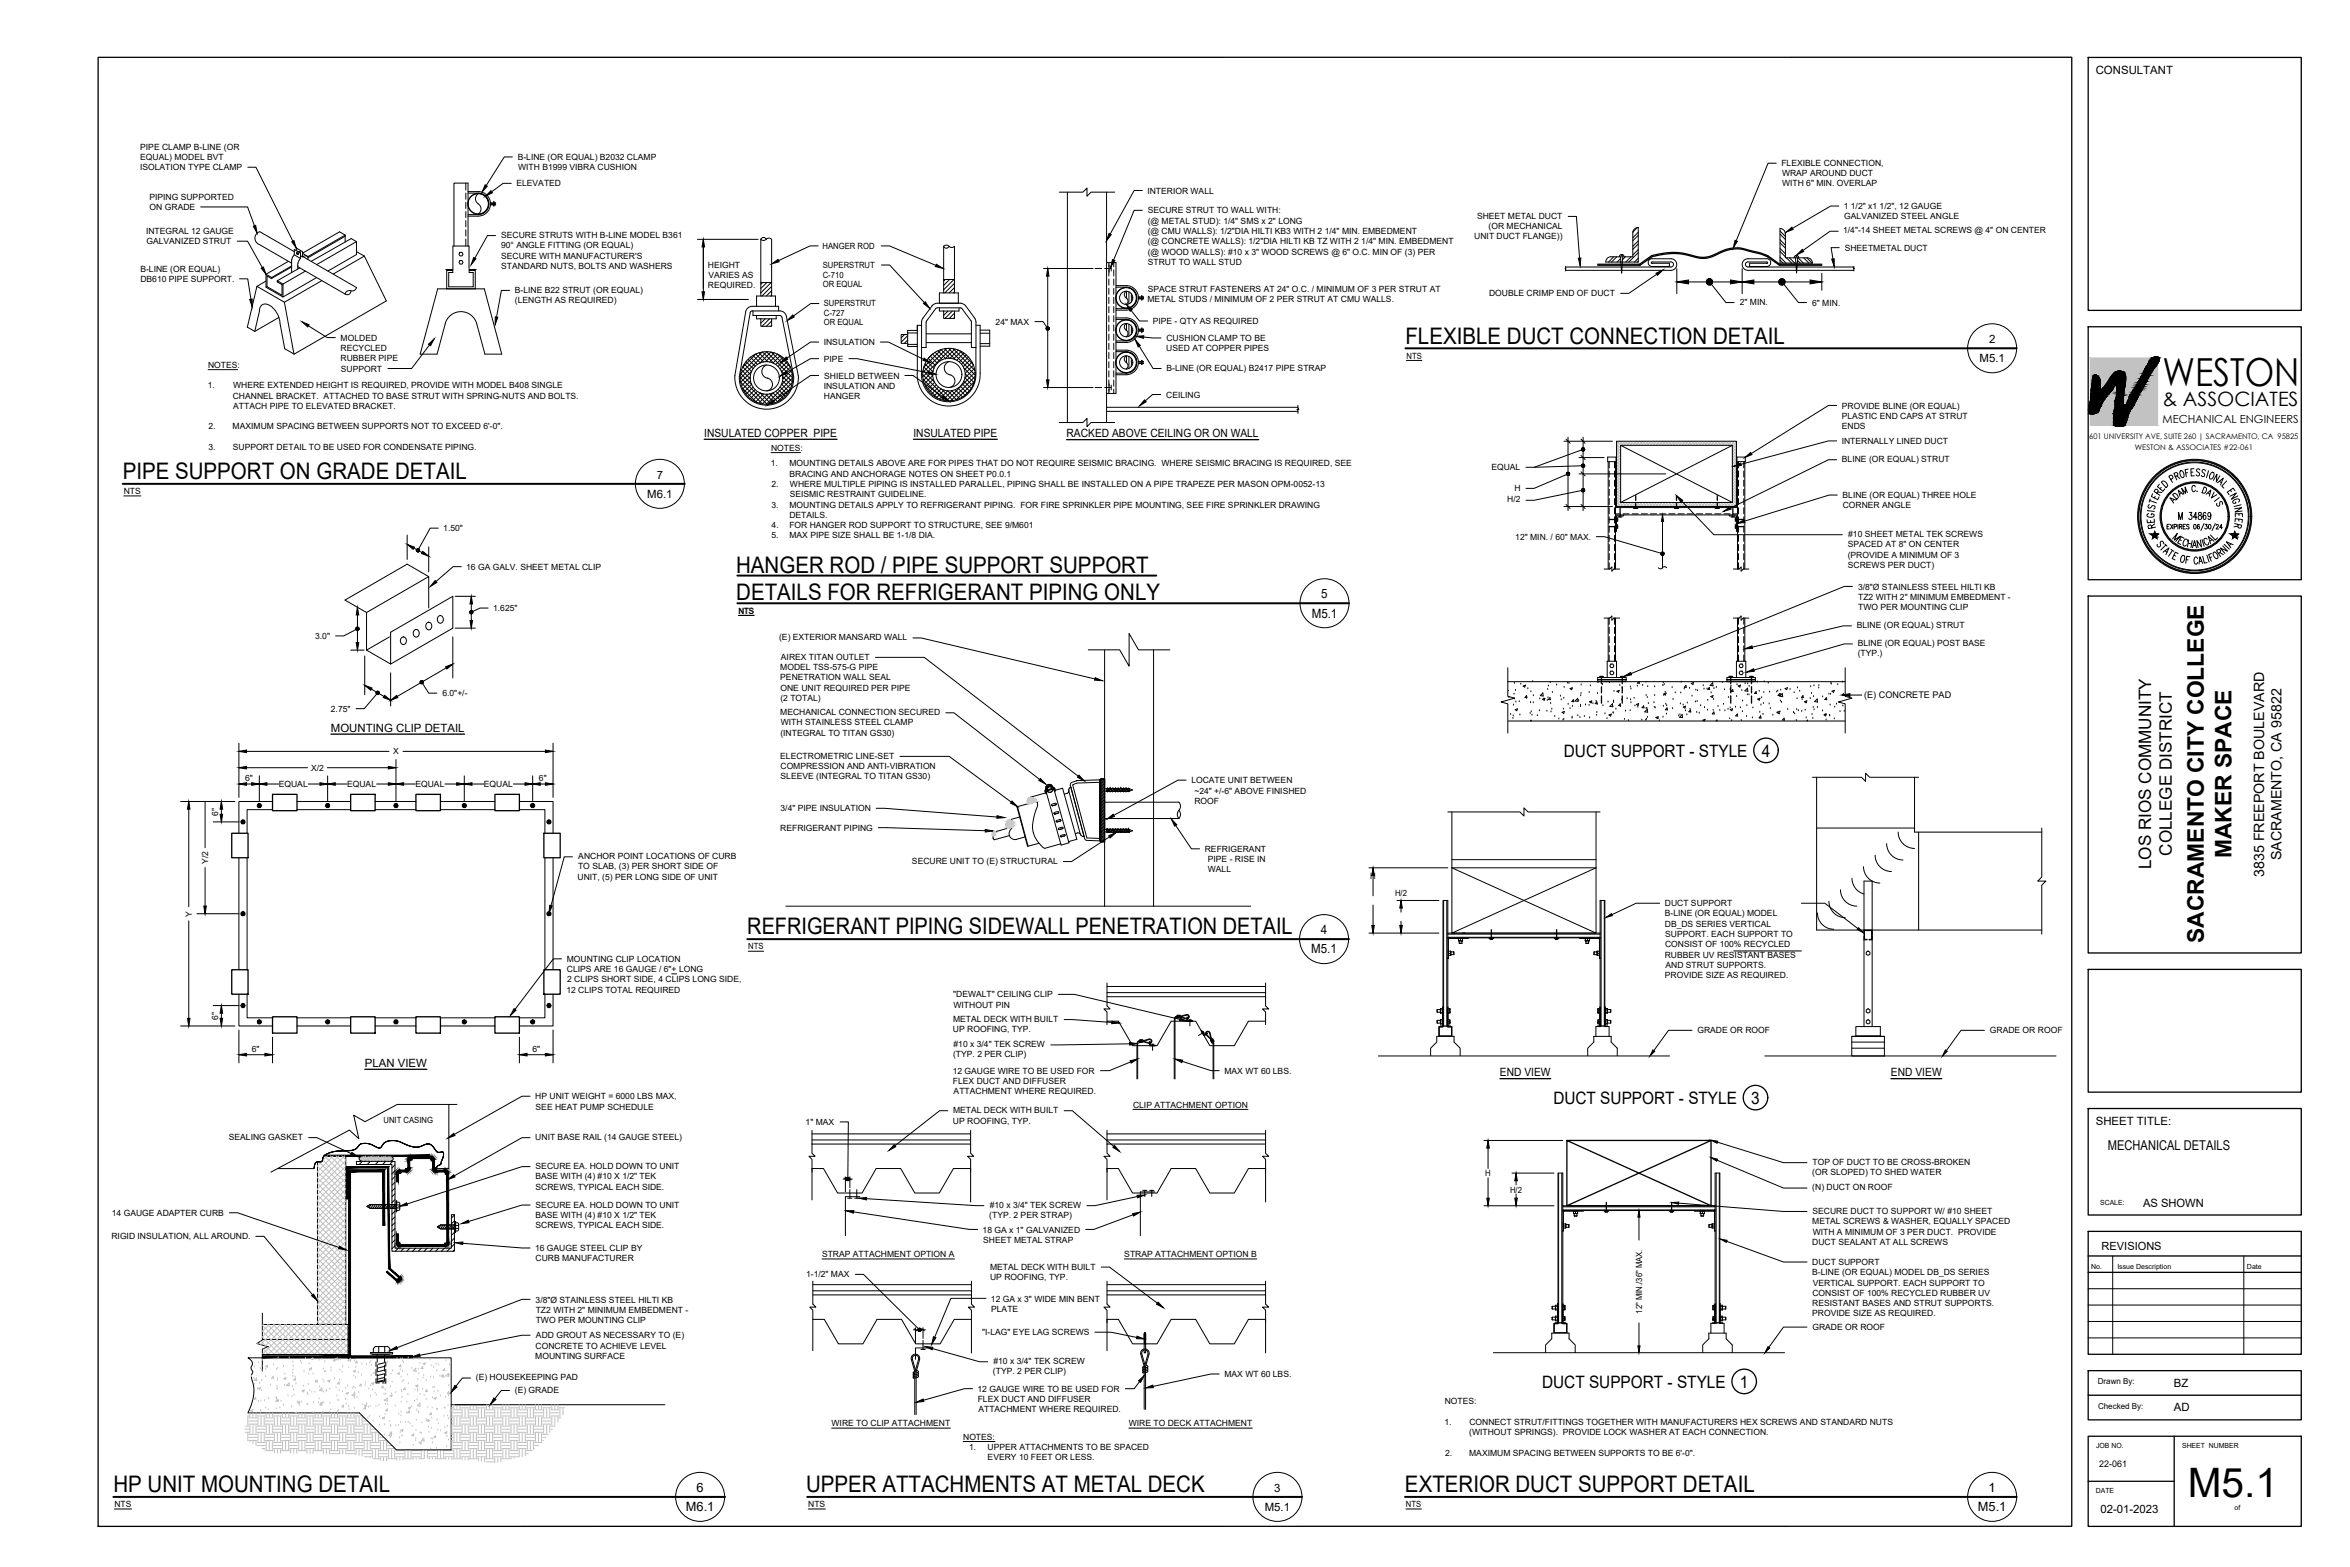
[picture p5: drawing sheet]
<svg xmlns="http://www.w3.org/2000/svg" width="914mm" height="610mm" viewBox="0 0 914 610" stroke-linecap="round" stroke-linejoin="round" font-family="sans-serif">
<defs><g id="words">
<text font-size="15.8" x="851.3" y="582.2">M5.1</text>
<text font-size="15" x="841.4" y="150.1">WESTON</text>
<g font-size="8.9">
<text x="546.9" y="133.6">FLEXIBLE DUCT CONNECTION DETAIL</text>
<text x="47.8" y="186.3">PIPE SUPPORT ON GRADE DETAIL</text>
<text x="286.4" y="222.8">HANGER ROD / PIPE SUPPORT SUPPORT</text>
<text x="286.5" y="233.5">DETAILS FOR REFRIGERANT PIPING ONLY</text>
<text x="868.2" y="333.9" transform="rotate(-90 868.2 333.9)">MAKER SPACE</text>
<text x="290.8" y="363.5">REFRIGERANT PIPING SIDEWALL PENETRATION DETAIL</text>
<text x="857.5" y="366.7" transform="rotate(-90 857.5 366.7)">SACRAMENTO CITY COLLEGE</text>
<text x="44.1" y="580.4">HP UNIT MOUNTING DETAIL</text>
<text x="313.6" y="580.4">UPPER ATTACHMENTS AT METAL DECK</text>
<text x="546.7" y="580.4">EXTERIOR DUCT SUPPORT DETAIL</text>
</g>
<text font-size="7.7" x="841.4" y="158">&amp; ASSOCIATES</text>
<g font-size="6.7">
<text x="608.5" y="294.3">DUCT SUPPORT - STYLE</text>
<text x="685.5" y="294.3">4</text>
<text x="845.1" y="332.9" transform="rotate(-90 845.1 332.9)">COLLEGE DISTRICT</text>
<text x="837.1" y="338.2" transform="rotate(-90 837.1 338.2)">LOS RIOS COMMUNITY</text>
<text x="604.4" y="429.4">DUCT SUPPORT - STYLE</text>
<text x="681.4" y="429.4">3</text>
<text x="600" y="539.8">DUCT SUPPORT - STYLE</text>
<text x="677" y="539.8">1</text>
</g>
<g font-size="5.5">
<text x="887.8" y="334.7" transform="rotate(-90 887.8 334.7)">SACRAMENTO, CA 95822</text>
<text x="881.1" y="341.2" transform="rotate(-90 881.1 341.2)">3835 FREEPORT BOULEVARD</text>
</g>
<text font-size="5.3" x="820.2" y="447.4">MECHANICAL DETAILS</text>
<g font-size="5">
<text x="514.1" y="232.8">5</text>
<text x="510.4" y="240.2">M5.1</text>
<text x="514" y="363.5">4</text>
<text x="510.2" y="370.9">M5.1</text>
<text x="271.1" y="580.5">6</text>
<text x="773.8" y="580.5">1</text>
<text x="266.9" y="587.9">M6.1</text>
<text x="769.6" y="587.9">M5.1</text>
</g>
<g font-size="4.4">
<text x="815.5" y="28.7">CONSULTANT</text>
<text x="773.9" y="133.5">2</text>
<text x="770.3" y="140.9">M5.1</text>
<text x="274" y="170">INSULATED COPPER PIPE</text>
<text x="355.4" y="170">INSULATED PIPE</text>
<text x="415" y="170.1">RACKED ABOVE CEILING OR ON WALL</text>
<text x="255.5" y="186.2">7</text>
<text x="251.8" y="193.6">M6.1</text>
<text x="128.8" y="284.7">MOUNTING CLIP DETAIL</text>
<text x="141.9" y="415.1">PLAN VIEW</text>
<text x="583.6" y="418.7">END VIEW</text>
<text x="735.8" y="418.7">END VIEW</text>
<text x="815.5" y="437.7">SHEET TITLE:</text>
<text x="833.9" y="469.4">AS SHOWN</text>
<text x="817.8" y="486.3">REVISIONS</text>
<text x="845.9" y="539.4">BZ</text>
<text x="845.9" y="549.1">AD</text>
<text x="495.9" y="580.3">3</text>
<text x="492.1" y="587.7">M5.1</text>
<text x="817.3" y="588.7">02-01-2023</text>
</g>
<text font-size="4.3" x="841.4" y="164.6">MECHANICAL ENGINEERS</text>
<g font-size="3.5">
<text x="725.4" y="271.4">(E) CONCRETE PAD</text>
<text x="816.8" y="570.6">22-061</text>
</g>
<g font-size="3.3">
<text x="54.6" y="58.2">PIPE CLAMP B-LINE (OR</text>
<text x="54.6" y="62.2">EQUAL) MODEL BVT</text>
<text x="201.4" y="62.3">B-LINE (OR EQUAL) B2032 CLAMP</text>
<text x="693.2" y="64.5">FLEXIBLE CONNECTION,</text>
<text x="54.5" y="66.2">ISOLATION TYPE CLAMP</text>
<text x="201.6" y="66.3">WITH B1999 VIBRA CUSHION</text>
<text x="693.4" y="68.5">WRAP AROUND DUCT</text>
<text x="58.1" y="77.7">PIPING SUPPORTED</text>
<text x="201" y="72.5">ELEVATED</text>
<text x="446.4" y="75.3">INTERIOR WALL</text>
<text x="693.4" y="72.5">WITH 6&quot; MIN. OVERLAP</text>
<text x="58.2" y="81.7">ON GRADE</text>
<text x="446.6" y="83">SECURE STRUT TO WALL WITH:</text>
<text x="717.4" y="81.1">1 1/2&quot; x1 1/2&quot;, 12 GAUGE</text>
<text x="446.6" y="87.1">(@ METAL STUD): 1/4&quot; SMS x 2&quot; LONG</text>
<text x="574.7" y="85">SHEET METAL DUCT</text>
<text x="579.2" y="89">(OR MECHANICAL</text>
<text x="717.6" y="85.2">GALVANIZED STEEL ANGLE</text>
<text x="56.8" y="91">INTEGRAL 12 GAUGE</text>
<text x="57" y="95">GALVANIZED STRUT</text>
<text x="195" y="92.6">SECURE STRUTS WITH B-LINE MODEL B361</text>
<text x="446.6" y="91.1">(@ CMU WALLS): 1/2&quot;DIA HILTI KB3 WITH 2 1/4&quot; MIN. EMBEDMENT</text>
<text x="446.6" y="95.1">(@ CONCRETE WALLS): 1/2&quot;DIA HILTI KB TZ WITH 2 1/4&quot; MIN. EMBEDMENT</text>
<text x="573.7" y="93.1">UNIT DUCT FLANGE))</text>
<text x="717.2" y="90.8">1/4&quot;-14 SHEET METAL SCREWS @ 4&quot; ON CENTER</text>
<text x="195" y="96.6">90° ANGLE FITTING (OR EQUAL)</text>
<text x="195" y="100.7">SECURE WITH MANUFACTURER'S</text>
<text x="320.1" y="96.8">HANGER ROD</text>
<text x="446.6" y="99.1">(@ WOOD WALLS): #10 x 3&quot; WOOD SCREWS @ 6&quot; O.C. MIN OF (3) PER</text>
<text x="717.8" y="97.6">SHEETMETAL DUCT</text>
<text x="54.6" y="105.6">B-LINE (OR EQUAL)</text>
<text x="195" y="104.7">STANDARD NUTS, BOLTS AND WASHERS</text>
<text x="275.4" y="104.1">HEIGHT</text>
<text x="320.1" y="108">C-710</text>
<text x="320.1" y="104.4">SUPERSTRUT</text>
<text x="446.6" y="103.1">STRUT TO WALL STUD</text>
<text x="54.6" y="109.7">DB610 PIPE SUPPORT.</text>
<text x="200.3" y="113.9">B-LINE B22 STRUT (OR EQUAL)</text>
<text x="275.5" y="112.2">REQUIRED.</text>
<text x="275.7" y="108.1">VARIES AS</text>
<text x="320.1" y="111.6">OR EQUAL</text>
<text x="446.6" y="113.5">SPACE STRUT FASTENERS AT 24&quot; O.C. / MINIMUM OF 3 PER STRUT AT</text>
<text x="200.4" y="117.9">(LENGTH AS REQUIRED)</text>
<text x="320.5" y="119.2">SUPERSTRUT</text>
<text x="446.5" y="117.5">METAL STUDS / MINIMUM OF 2 PER STRUT AT CMU WALLS.</text>
<text x="579.4" y="115.1">DOUBLE CRIMP END OF DUCT</text>
<text x="677" y="118.7">2&quot; MIN.</text>
<text x="705.1" y="118.9">6&quot; MIN.</text>
<text x="320.5" y="122.8">C-727</text>
<text x="320.5" y="126.4">OR EQUAL</text>
<text x="387.4" y="126.3">24&quot; MAX</text>
<text x="448.6" y="126">PIPE - QTY AS REQUIRED</text>
<text x="132.5" y="136.6">RECYCLED</text>
<text x="132.5" y="132.5">MOLDED</text>
<text x="320.5" y="134.1">INSULATION</text>
<text x="453.8" y="136.7">USED AT COPPER PIPES</text>
<text x="453.9" y="132.7">CUSHION CLAMP TO BE</text>
<text x="81" y="143.1">NOTES:</text>
<text x="132.5" y="140.5">RUBBER PIPE</text>
<text x="320.6" y="140.7">PIPE</text>
<text x="547.3" y="139.5">NTS</text>
<text x="132.6" y="144.5">SUPPORT</text>
<text x="320.7" y="147.3">SHIELD BETWEEN</text>
<text x="453.9" y="144.2">B-LINE (OR EQUAL) B2417 PIPE STRAP</text>
<text x="80.9" y="151.1">1.</text>
<text x="90.6" y="155.1">CHANNEL BRACKET. ATTACHED TO BASE STRUT WITH SPRING-NUTS AND BOLTS.</text>
<text x="90.7" y="151.1">WHERE EXTENDED HEIGHT IS REQUIRED, PROVIDE WITH MODEL B408 SINGLE</text>
<text x="320.5" y="151.3">INSULATION AND</text>
<text x="320.6" y="155.3">HANGER</text>
<text x="453.8" y="154.7">CEILING</text>
<text x="90.8" y="159.1">ATTACH PIPE TO ELEVATED BRACKET.</text>
<text x="716.7" y="159">PROVIDE BLINE (OR EQUAL)</text>
<text x="81.2" y="167.1">2.</text>
<text x="90.5" y="167.1">MAXIMUM SPACING BETWEEN SUPPORTS NOT TO EXCEED 6'-0&quot;.</text>
<text x="716.7" y="163">PLASTIC END CAPS AT STRUT</text>
<text x="716.7" y="167">ENDS</text>
<text x="716.6" y="172.7">INTERNALLY LINED DUCT</text>
<text x="81.1" y="175.1">3.</text>
<text x="90.6" y="175.1">SUPPORT DETAIL TO BE USED FOR CONDENSATE PIPING.</text>
<text x="300" y="175.4">NOTES:</text>
<text x="716.7" y="179.7">BLINE (OR EQUAL) STRUT</text>
<text x="299.9" y="181.4">1.</text>
<text x="307.2" y="181.4">MOUNTING DETAILS ABOVE ARE FOR PIPES THAT DO NOT REQUIRE SEISMIC BRACING. WHERE SEISMIC BRACING IS REQUIRED, SEE</text>
<text x="307.2" y="185.4">BRACING AND ANCHORAGE NOTES ON SHEET P0.0.1</text>
<text x="580.3" y="182.9">EQUAL</text>
<text x="300.2" y="189.4">2.</text>
<text x="307.4" y="189.4">WHERE MULTIPLE PIPING IS INSTALLED PARALLEL, PIPING SHALL BE INSTALLED ON A PIPE TRAPEZE PER MASON OPM-0052-13</text>
<text x="589.3" y="191.2">H</text>
<text x="48.2" y="192.2">NTS</text>
<text x="300.1" y="197.5">3.</text>
<text x="307.2" y="197.5">MOUNTING DETAILS APPLY TO REFRIGERANT PIPING. FOR FIRE SPRINKLER PIPE MOUNTING, SEE FIRE SPRINKLER DRAWING</text>
<text x="307.3" y="193.4">SEISMIC RESTRAINT GUIDELINE.</text>
<text x="586.5" y="195.5">H/2</text>
<text x="717" y="193.8">BLINE (OR EQUAL) THREE HOLE</text>
<text x="717" y="197.8">CORNER ANGLE</text>
<text x="307.2" y="201.5">DETAILS.</text>
<text x="172.5" y="206.6">1.50&quot;</text>
<text x="300.1" y="209.5">5.</text>
<text x="300.2" y="205.5">4.</text>
<text x="307.1" y="205.5">FOR HANGER ROD SUPPORT TO STRUCTURE, SEE 9/M601</text>
<text x="307.2" y="209.5">MAX PIPE SIZE SHALL BE 1-1/8 DIA.</text>
<text x="589.6" y="210">12&quot; MIN. / 60&quot; MAX.</text>
<text x="719.1" y="208.9">#10 SHEET METAL TEK SCREWS</text>
<text x="719" y="212.9">SPACED AT 8&quot; ON CENTER</text>
<text x="181.4" y="221.7">16 GA GALV. SHEET METAL CLIP</text>
<text x="719" y="216.9">(PROVIDE A MINIMUM OF 3</text>
<text x="719" y="220.9">SCREWS PER DUCT)</text>
<text x="723" y="229.4">3/8&quot;Ø STAINLESS STEEL HILTI KB</text>
<text x="723" y="233.4">TZ2 WITH 2&quot; MINIMUM EMBEDMENT -</text>
<text x="191.9" y="237.7">1.625&quot;</text>
<text x="287.5" y="238.7">NTS</text>
<text x="723" y="237.4">TWO PER MOUNTING CLIP</text>
<text x="722.5" y="244.3">BLINE (OR EQUAL) STRUT</text>
<text x="122.6" y="248.6">3.0&quot;</text>
<text x="303.2" y="249.1">(E) EXTERIOR MANSARD WALL</text>
<text x="722.8" y="251.3">BLINE (OR EQUAL) POST BASE</text>
<text x="303.9" y="256.6">AIREX TITAN OUTLET</text>
<text x="722.9" y="255.4">(TYP.)</text>
<text x="303.6" y="260.6">MODEL TSS-575-G PIPE</text>
<text x="303.6" y="264.6">PENETRATION WALL SEAL</text>
<text x="303.7" y="268.6">ONE UNIT REQUIRED PER PIPE</text>
<text x="172.1" y="270.9">6.0&quot;+/-</text>
<text x="303.7" y="272.6">(2 TOTAL)</text>
<text x="128.8" y="276.9">2.75&quot;</text>
<text x="303.6" y="278.2">MECHANICAL CONNECTION SECURED</text>
<text x="303.7" y="286.2">(INTEGRAL TO TITAN GS30)</text>
<text x="303.8" y="282.2">WITH STAINLESS STEEL CLAMP</text>
<text x="153" y="293.5">X</text>
<text x="121.1" y="299.8">X/2</text>
<text x="303.6" y="295.1">ELECTROMETRIC LINE-SET</text>
<text x="303.7" y="299.2">COMPRESSION AND ANTI-VIBRATION</text>
<text x="95.4" y="303.8">6&quot;</text>
<text x="209.7" y="303.8">6&quot;</text>
<text x="303.7" y="303.2">SLEEVE (INTEGRAL TO TITAN GS30)</text>
<text x="463.6" y="304.7">LOCATE UNIT BETWEEN</text>
<text x="108.5" y="306.1">EQUAL</text>
<text x="135.1" y="306.1">EQUAL</text>
<text x="161.6" y="306.1">EQUAL</text>
<text x="188.3" y="306.1">EQUAL</text>
<text x="464.7" y="308.7">~24&quot; +/-6&quot; ABOVE FINISHED</text>
<text x="84.9" y="317.3" transform="rotate(-90 84.9 317.3)">6&quot;</text>
<text x="303.7" y="315.7">3/4&quot; PIPE INSULATION</text>
<text x="464.7" y="312.7">ROOF</text>
<text x="303.6" y="323.2">REFRIGERANT PIPING</text>
<text x="225" y="334.2">ANCHOR POINT LOCATIONS OF CURB</text>
<text x="468.8" y="331.4">REFRIGERANT</text>
<text x="470" y="335.5">PIPE - RISE IN</text>
<text x="81" y="336.1" transform="rotate(-90 81 336.1)">Y/2</text>
<text x="224.9" y="338.2">TO SLAB, (3) PER SHORT SIDE OF</text>
<text x="354.9" y="336.1">SECURE UNIT TO (E) STRUCTURAL</text>
<text x="470" y="339.4">WALL</text>
<text x="224.7" y="342.2">UNIT, (5) PER LONG SIDE OF UNIT</text>
<text x="533.2" y="342.1">H</text>
<text x="542.8" y="348.5">H/2</text>
<text x="647.8" y="352.5">DUCT SUPPORT</text>
<text x="74.6" y="356.6" transform="rotate(-90 74.6 356.6)">Y</text>
<text x="647.8" y="356.5">B-LINE (OR EQUAL) MODEL</text>
<text x="647.8" y="360.5">DB_DS SERIES VERTICAL</text>
<text x="647.9" y="364.5">SUPPORT. EACH SUPPORT TO</text>
<text x="291.1" y="369.4">NTS</text>
<text x="647.9" y="368.5">CONSIST OF 100% RECYCLED</text>
<text x="220.5" y="374.1">MOUNTING CLIP LOCATION</text>
<text x="647.8" y="372.5">RUBBER UV RESISTANT BASES</text>
<text x="648.1" y="376.6">AND STRUT SUPPORTS.</text>
<text x="220.6" y="378.2">CLIPS ARE 16 GAUGE / 6&quot;+ LONG</text>
<text x="220.7" y="382.2">2 CLIPS SHORT SIDE, 4 CLIPS LONG SIDE,</text>
<text x="647.8" y="380.6">PROVIDE SIZE AS REQUIRED.</text>
<text x="220.4" y="386.2">12 CLIPS TOTAL REQUIRED</text>
<text x="370.9" y="388">&quot;DEWALT&quot; CEILING CLIP</text>
<text x="371" y="392.1">WITHOUT PIN</text>
<text x="84.9" y="396.7" transform="rotate(-90 84.9 396.7)">6&quot;</text>
<text x="370.8" y="401.7">UP ROOFING, TYP.</text>
<text x="370.8" y="397.6">METAL DECK WITH BUILT</text>
<text x="371" y="407.4">#10 x 3/4&quot; TEK SCREW</text>
<text x="660.5" y="402">GRADE OR ROOF</text>
<text x="774.3" y="402">GRADE OR ROOF</text>
<text x="98" y="409.1">6&quot;</text>
<text x="207.1" y="409.1">6&quot;</text>
<text x="370.9" y="411.4">(TYP. 2 PER CLIP)</text>
<text x="370.7" y="417.7">12 GAUGE WIRE TO BE USED FOR</text>
<text x="476.4" y="417.7">MAX WT 60 LBS.</text>
<text x="370.8" y="421.7">FLEX DUCT AND DIFFUSER</text>
<text x="371.1" y="425.7">ATTACHMENT WHERE REQUIRED.</text>
<text x="208.3" y="427.7">HP UNIT WEIGHT = 6000 LBS MAX,</text>
<text x="208.4" y="431.7">SEE HEAT PUMP SCHEDULE</text>
<text x="440.9" y="430.9">CLIP ATTACHMENT OPTION</text>
<text x="149.2" y="436.8">UNIT CASING</text>
<text x="313.5" y="437.7">1&quot; MAX</text>
<text x="370.8" y="437.1">UP ROOFING, TYP.</text>
<text x="370.8" y="433.1">METAL DECK WITH BUILT</text>
<text x="89" y="443.6">SEALING GASKET</text>
<text x="208.3" y="443.4">UNIT BASE RAIL (14 GAUGE STEEL)</text>
<text x="208.4" y="454.8">SECURE EA. HOLD DOWN TO UNIT</text>
<text x="705.3" y="453.1">TOP OF DUCT TO BE CROSS-BROKEN</text>
<text x="208.3" y="458.8">BASE WITH (4) #10 X 1/2&quot; TEK</text>
<text x="577.9" y="457.6">H</text>
<text x="705.2" y="457.2">(OR SLOPED) TO SHED WATER</text>
<text x="208.4" y="462.9">SCREWS, TYPICAL EACH SIDE.</text>
<text x="587.6" y="463.9">H/2</text>
<text x="705.2" y="463">(N) DUCT ON ROOF</text>
<text x="43.5" y="473">14 GAUGE ADAPTER CURB</text>
<text x="208.3" y="473.8">BASE WITH (4) #10 X 1/2&quot; TEK</text>
<text x="208.4" y="469.8">SECURE EA. HOLD DOWN TO UNIT</text>
<text x="384.9" y="473.9">(TYP. 2 PER STRAP)</text>
<text x="385.1" y="469.9">#10 x 3/4&quot; TEK SCREW</text>
<text x="705.3" y="472.3">SECURE DUCT TO SUPPORT W/ #10 SHEET</text>
<text x="208.4" y="477.8">SCREWS, TYPICAL EACH SIDE.</text>
<text x="382.3" y="479.5">18 GA x 1&quot; GALVANIZED</text>
<text x="705.1" y="476.3">METAL SCREWS &amp; WASHER, EQUALLY SPACED</text>
<text x="43.4" y="482">RIGID INSULATION, ALL AROUND.</text>
<text x="382.5" y="483.5">SHEET METAL STRAP</text>
<text x="705.1" y="484.3">DUCT SEALANT AT ALL SCREWS</text>
<text x="705.4" y="480.3">WITH A MINIMUM OF 3 PER DUCT. PROVIDE</text>
<text x="208.2" y="486.7">16 GAUGE STEEL CLIP BY</text>
<text x="208.4" y="490.7">CURB MANUFACTURER</text>
<text x="319.8" y="489">STRAP ATTACHMENT OPTION A</text>
<text x="437.5" y="489">STRAP ATTACHMENT OPTION B</text>
<text x="313.6" y="497">1-1/2&quot; MAX</text>
<text x="385.3" y="493.9">METAL DECK WITH BUILT</text>
<text x="385.3" y="497.9">UP ROOFING, TYP.</text>
<text x="705.1" y="492.1">DUCT SUPPORT</text>
<text x="705.1" y="496.1">B-LINE (OR EQUAL) MODEL DB_DS SERIES</text>
<text x="705.4" y="500.1">VERTICAL SUPPORT. EACH SUPPORT TO</text>
<text x="208.4" y="506.7">3/8&quot;Ø STAINLESS STEEL HILTI KB</text>
<text x="385.6" y="506.3">12 GA x 3&quot; WIDE MIN BENT</text>
<text x="705.1" y="508.1">RESISTANT BASES AND STRUT SUPPORTS.</text>
<text x="705.2" y="504.1">CONSIST OF 100% RECYCLED RUBBER UV</text>
<text x="208.5" y="510.7">TZ2 WITH 2&quot; MINIMUM EMBEDMENT -</text>
<text x="208.5" y="514.7">TWO PER MOUNTING CLIP</text>
<text x="385.7" y="510.3">PLATE</text>
<text x="638.9" y="511" transform="rotate(-90 638.9 511)">12&quot; MIN./36&quot; MAX.</text>
<text x="705.1" y="512.1">PROVIDE SIZE AS REQUIRED.</text>
<text x="208.6" y="520.7">ADD GROUT AS NECESSARY TO (E)</text>
<text x="382.2" y="519.5">&quot;I-LAG&quot; EYE LAG SCREWS</text>
<text x="705.2" y="517.5">GRADE OR ROOF</text>
<text x="208.4" y="524.7">CONCRETE TO ACHIEVE LEVEL</text>
<text x="208.3" y="528.7">MOUNTING SURFACE</text>
<text x="386.5" y="530.6">#10 x 3/4&quot; TEK SCREW</text>
<text x="185.2" y="537">(E) HOUSEKEEPING PAD</text>
<text x="386.4" y="534.6">(TYP. 2 PER CLIP)</text>
<text x="476.4" y="535.7">MAX WT 60 LBS.</text>
<text x="200.3" y="541.8">(E) GRADE</text>
<text x="380.4" y="541.4">12 GAUGE WIRE TO BE USED FOR</text>
<text x="380.4" y="545.4">FLEX DUCT AND DIFFUSER</text>
<text x="380.7" y="549.4">ATTACHMENT WHERE REQUIRED.</text>
<text x="562.1" y="546.3">NOTES:</text>
<text x="323.6" y="554.9">WIRE TO CLIP ATTACHMENT</text>
<text x="439.2" y="554.9">WIRE TO DECK ATTACHMENT</text>
<text x="562" y="554.3">1.</text>
<text x="571.8" y="554.3">CONNECT STRUT/FITTINGS TOGETHER WITH MANUFACTURERS HEX SCREWS AND STANDARD NUTS</text>
<text x="374.8" y="560.1">NOTES:</text>
<text x="571.7" y="558.3">(WITHOUT SPRINGS). PROVIDE LOCK WASHER AT EACH CONNECTION.</text>
<text x="377.1" y="564.1">1.</text>
<text x="384.3" y="564.1">UPPER ATTACHMENTS TO BE SPACED</text>
<text x="384.3" y="568.1">EVERY 10 FEET OR LESS.</text>
<text x="562.3" y="566.3">2.</text>
<text x="571.7" y="566.3">MAXIMUM SPACING BETWEEN SUPPORTS TO BE 6'-0&quot;.</text>
<text x="44.5" y="586.3">NTS</text>
<text x="314.5" y="586.3">NTS</text>
<text x="547.1" y="586.3">NTS</text>
</g>
<g font-size="3.2">
<text x="816.3" y="538.6">Drawn By:</text>
<text x="816.4" y="548.2">Checked By:</text>
</g>
<g font-size="3">
<text x="813" y="170.6">601 UNIVERSITY AVE, SUITE 260 | SACRAMENTO, CA 95825</text>
<text x="830.7" y="175.2">WESTON &amp; ASSOCIATES #22-061</text>
</g>
<g font-size="2.7">
<text x="817.2" y="468.6">SCALE:</text>
<text x="813.6" y="493.6">No.</text>
<text x="823.9" y="493.6">Issue Description</text>
<text x="874.3" y="493.5">Date</text>
<text x="815.6" y="563.5">JOB NO.</text>
<text x="849.1" y="563.4">SHEET NUMBER</text>
<text x="815.5" y="581">DATE</text>
<text x="869.5" y="587.5">of</text>
</g>
</g></defs>
<!-- layer: M-DETAILS-MID -->
<g fill="none" stroke="#000" stroke-width=".39">
<path d="M423.5 252.8h12.2l3.6 6.4v-12.7l3.7 6.3h12.2M429.8 252.8v99.7M448.9 252.8v99.7M305.8 352.5h180.9M430.7 397.3h4.5l5.5 9.5h9.5l5.5-9.5h9.5l5.5 9.5h9.6l5.5-9.5h6.6M430.7 382.4v8.9l1.2 1.2h-2.4l1.2 1.2v4.9M430.7 386.2h61.7M430.7 383.8h61.7M430.7 387.7h61.7M492.4 382.4v8.9l1.2 1.2h-2.3l1.1 1.2v4.9M536.3 410.8h113.3M686.7 410.8h113.3"/>
<path d="M316 439.7v5.4M377.7 439.7v5.4M430.7 439.7v5.4M492.4 439.7v5.4M123.5 452v63.3M134.5 449.6v65.7M316 456v-1.4h4.4l5.5 9.5h9.5l5.5-9.5h9.6l5.5 9.5h9.5l5.5-9.5h6.7v1.4M316 445.1v3.5l1.1 1.2h-2.3l1.2 1.2v15.8M316 443.5h61.7M316 441.1h61.7M316 445.1h61.7M377.7 445.1v3.5l1.2 1.2h-2.4l1.2 1.2v16.6"/>
<path d="M430.7 456v-1.4h4.5l5.5 9.5h9.5l5.5-9.5h9.5l5.5 9.5h9.6l5.5-9.5h6.6v1.4M430.7 445.1v3.5l1.2 1.2h-2.4l1.2 1.2v15.8M430.7 443.5h61.7M430.7 441.1h61.7M430.7 445.1h61.7M492.4 445.1v3.5l1.2 1.2h-2.3l1.1 1.2v16.6M316.3 498.4v8.9l1.2 1.2h-2.4l1.2 1.2v15.8M316.3 499.8h61.7M378 498.4v8.9l1.2 1.2h-2.4l1.2 1.2v16.6M430.7 498.4v8.9l1.2 1.2h-2.4l1.2 1.2v4.9M430.7 499.8h61.7M492.4 498.4v8.9l1.2 1.2h-2.3l1.1 1.2v4.9"/>
<path d="M102.1 510.8v10.5l-2.2 1.4 4.6 1.3-2.4 .8v8.6M102.1 515.3h33.3v11.6h-33.3M316.3 513.3h4.4l5.5 9.5h9.6l5.5-9.5h9.5l5.5 9.5h9.5l5.5-9.5h6.7M316.3 502.2h61.7M316.3 503.7h61.7M430.7 502.2h61.7M430.7 503.7h61.7M102.1 521.1h33.3M430.7 525.5v-12.2h4.5l5.5 9.5h9.5l5.5-9.5h9.5l5.5 9.5h9.6l5.5-9.5h6.6v13M581.1 526.2h113.3M175.6 546.5h83.1"/>
</g>
<!-- layer: M-DETAILS -->
<g fill="none" stroke="#000" stroke-width=".39">
<path d="M182.1 75.1h4a4.2 4.2 0 0 1 4.2 4.2 4.2 4.2 0 0 1-4.2 4.2h-4M182.1 74.5a9.7 9.7 0 0 1 6.3 .6l1.7 1.7 .8 2.3h1.9l-1.9-.2M186.1 75.4a2.44 2.44 0 0 0 .3 4.2 2.34 2.34 0 0 1-.3 3.7M190.9 79.7l1.9-.2h-1.9a4.8 4.8 0 0 1-4.8 4.6h-4M192.1 78.9v-.4l.2 .4M192.1 79.7v.4l.2-.4M192.1 79.1v.4M192.3 79.1v.4M412.2 74.8h9.2l1.6-1.6v3.1l1.5-1.5h9.2M415.3 74.8v89.6M430.6 74.8v89.6M101.1 90.1a2.61 2.61 0 0 0-1.9 2.4 2.61 2.61 0 0 0 1.6 2.6l12.7 7.3"/>
<path d="M101.1 90.2l13.4 7.7M114.5 99.1l-.9 1.6-.1 1.4M114.5 99.1l2.4 1.4M114.5 99.1v-2l2.4 1.4v2M115.3 97.5v-1l2.4 1.4v2l.1-.1M115.4 98.4h.1a.34 .34 0 0 1 .5 0 .34 .34 0 0 1-.2 .5zM116.4 97.8l.4 .2M116.4 97.8l-.2 .2M116.8 98l.1 .4M116.9 98.4h-.1M116.9 99.5l.8 .4M117.8 99.8l20.9 12a1.73 1.73 0 0 1-2.2 1.3"/>
<path d="M119.4 99.6l-1.6 .2M134.3 91.5l-2.2-1.3-14.4 8.3 2.1 1.3v1.2M134.3 91.5l-14.5 8.3M134.3 91.5v2.6M134.3 91.9l-14.5 8.4M138.7 94l-15.5 8.9M138.7 97.9l3.1 1.7M141.8 99.6l8.5 17.5-35.9 20.7-3.6-2.1-1.9-10a8.2 8.2 0 0 0-5.4-7.4 2.33 2.33 0 0 0-2.6 2.8l-1.8 7.8M141.8 99.6l-12.2 7M176.6 95.7v-24.5h5.5v24.5M179 98.2h.8l.4 .7-.4 .7h-.8l-.4-.7zM296 93.1a1.13 1.13 0 0 1 1.1-.7 1.13 1.13 0 0 1 1 .7"/>
<path d="M296 93.1a1.43 1.43 0 0 0 2.1 0M296 93.1v22.1M298.1 93.1a1.43 1.43 0 0 1 2.1 0M300.2 93.1v22.1M367.2 95.8a1.13 1.13 0 0 0 1 .8 1.13 1.13 0 0 0 1.1-.8M369.3 95.8a1.43 1.43 0 0 0 2.1 0v18.2M369.3 95.8a1.43 1.43 0 0 0-2.1 0v18.2M630.1 99.9l.2-.6 .5-.3 .1 .4 .6-.3 .5 .8M630.6 99.9l.4 6.3 .4-6.3M636 89l1.5-.5v13.5l-12.7-.1 .6-1.4 1.3-.6h8.6v-9.6zM692.6 88.9l1.4 .5 .7 1.3v9.6l9.1 .1 1.2 .9 .2 1.1h-12.6zM103.5 106.7v5l6.6 3.8v-5"/>
<path d="M103.5 106.7l2.2 1.3M103.5 109.4l-3.5 2M103.9 107.5v4l5.8 3.3v-4l-1.8-1.1 .1-.4M103.9 107.5l1.7 .8M105.7 108l-.1 .3M108 109.3l2.1 1.2M110.7 117.6l-10.7-6.2-3.8 15.9 2.9 1.6M112.2 101.7l-8.7 5M113.4 103.8l-7.7 4.5M113.5 102.1v3.9M113.5 103.5l-7.8 4.5M115.9 103.8l18.4 10.6a1.37 1.37 0 0 0 1.5 .1 1.37 1.37 0 0 0 .7-1.4"/>
<path d="M116.6 104.2l-8.7 5M116.9 100.5l-1 1.9v2.2M118.8 105.5l-8.7 5M121.1 101.7l15.6-8.9 2 1.2v5l-11.1 6.4M123.2 108l-13.1 7.5M125.2 109.2l-14.5 8.4 3.7 20.1M136.5 113.1a1.73 1.73 0 0 0-2.2 1.3M170.3 112.4h18.1l6.8 25.4h-6.5l-3.2-11.9a6.4 6.4 0 0 0-6.1-4.7 6.4 6.4 0 0 0-6.2 4.7l-3.1 11.9h-6.6zM173.5 104.8h2.7v-9.1h6.3v9.1h2.8M173.8 112.4v-7.2h2.4v.8h-1.6v5.6h9.5v-5.6h-1.6v-.8h2.4v7.2M179 101.4h.8l.4 .7-.4 .6h-.8l-.4-.6zM294.4 119.2v-4h7.4v4"/>
<path d="M296 109.9h4.2M365.5 119.8v1.2h7.6v-1.2M365.5 118v-4h7.4v4M367.2 108.7h4.2M375.7 119l-.7-.7-1.3-.3-9.9 .1-1.1 .9-3.6 4.8-.5 1.5M375.8 119l3.4 4.7M426.1 104.5h2.5M429.8 104.5h2.6M430.6 102.2h3.6v50.8h-3.6M431.6 103v2.9M432.4 103.5v1.9M434.2 111.7h4a4.2 4.2 0 0 1 4.2 4.2 4.2 4.2 0 0 1-4.2 4.2h-4"/>
<path d="M434.2 111.1a9.7 9.7 0 0 1 6.4 .6l1.7 1.6 .7 2.4h2l-2-.2M438.2 113.3a1.8 1.8 0 0 0 .5 3.1l.2 1.1-.7 .9M443 116.3l2-.2h-2a4.8 4.8 0 0 1-4.8 4.5l-4 .1M444.2 115.5v-.4l.2 .4M444.2 115.7v.4M444.2 116.3v.4l.2-.4M444.4 115.7v.4M609.2 103.7v1.7M643.1 103.6a1.5 1.5 0 0 1-1.8-1.3 1.5 1.5 0 0 1 1.5-1.6h7.4a2.25 2.25 0 0 1 2.2 2.2 2.25 2.25 0 0 1-2.2 2.3h-41M650.2 101.9a.98 .98 0 0 1 1 1 .98 .98 0 0 1-1 1h-41M650.2 101.9h-7.4a.31 .31 0 0 0-.3 .5 .31 .31 0 0 0 .6 0h6.5v1.3h-6.5M680.2 101.9a.98 .98 0 0 0-1 1 .98 .98 0 0 0 .9 1h41.2"/>
<path d="M680.2 101.9h7.3a.31 .31 0 0 1 .3 .5 .31 .31 0 0 1-.5 0h-6.5v1.3h6.5M687.3 103.6a1.51 1.51 0 0 0 1.7-1.3 1.51 1.51 0 0 0-1.5-1.7l-7.3 .1a2.25 2.25 0 0 0-2.3 2.2 2.25 2.25 0 0 0 2.2 2.3h41.2M698.1 100.3l.2-.6 .6-.2v.3l.6-.3 .4 .8M698.6 100.3l.5 5.9 .4-5.9M721.3 103.7v1.7M108.5 123.5l-9.4 5.4M293 121v1.7h10.5l.6 .4 4.7 23.3a10.6 10.6 0 0 1-10.6 11.2 10.6 10.6 0 0 1-10.5-11.2M294.4 122.8v1.2h7.6v-1.2M296 124v2.9h4.2v-2.9M303 121v-1.8h-10.3l-1.2 .2-.9 .8-.4 1.1-4.3 24.8a12.4 12.4 0 0 0 12.4 13.1 12.4 12.4 0 0 0 12.3-13.1l-4.6-23.1M306 123l-.5-1-1.4-1-11.4-.1-.7 .4-4.3 25.1M353.2 130.1h-2.5v3.5h2.5"/>
<path d="M353.2 134h3.8M353.2 129.5h3.7M356.9 126.5v18.6a12.2 12.2 0 0 0 12.2 12.9 12.2 12.2 0 0 0 12.3-12.9M358.6 125.3v19.8a10.6 10.6 0 0 0 10.5 11.2 10.6 10.6 0 0 0 10.6-11.2M358.6 126.5h-1.7v2h-3.7v6.3h3.8M360.4 125.3v9.9h-1.8M360.4 129.9h17.6M360.4 133.3h17.6M367.2 121v2.9h4.2v-2.9M377.8 124.8l.2 .4M377.8 124.8l-3.9-5-9.2-.1-.6 .4-3.7 5.2M378 125.2v10h1.7"/>
<path d="M379.2 123.7l.5 1.5v19.9M379.7 126.5h1.7v18.6M381.3 128.4h3.8v6.3h-3.7M381.4 133.7h3.7M381.4 129.6h3.7M434.2 124.3h4a4.2 4.2 0 0 1 4.2 4.1 4.2 4.2 0 0 1-4.2 4.2h-4M434.2 123.7a9.8 9.8 0 0 1 6.4 .6l1.7 1.6 .7 2.3h2l-2-.1M434.2 136.8h4a4.2 4.2 0 0 1 4.2 4.2 4.2 4.2 0 0 1-4.2 4.2h-4M434.2 136.2a9.8 9.8 0 0 1 6.4 .6l1.7 1.7 .7 2.3M438.2 125.9a1.8 1.8 0 0 0 .5 3.1l.2 1.1-.7 .9M438.2 138.4a1.8 1.8 0 0 0 .5 3.1l.2 1.1-.7 1M443 128.8l2-.2h-2a4.8 4.8 0 0 1-4.8 4.6h-4"/>
<path d="M444.2 128.1v-.5l.2 .5M444.2 128.8v.4l.2-.4M444.2 128.2v.4M444.4 128.2v.4M298.3 142a2.64 2.64 0 0 0-1.8 2.8 2.64 2.64 0 0 0 2.3 2.4M298.6 147.1a2.51 2.51 0 0 1 2 2.6 2.51 2.51 0 0 1-2.3 2.3M369.2 140.7a2.64 2.64 0 0 0-1.8 2.8 2.64 2.64 0 0 0 2.4 2.3M369.6 145.8a2.51 2.51 0 0 1 2 2.6 2.51 2.51 0 0 1-2.4 2.3M426.1 150.8h2.5M429.8 150.8h2.6M430.6 158.4h74.4M431.6 149.3v2.9"/>
<path d="M432.4 149.8v1.9M434.2 145.8h4M443 141.4h2v-.2h-2a4.8 4.8 0 0 1-4.8 4.6M443 140.6h2v.2h-2M444.2 140.6v-.4l.2 .4M444.2 140.8v.4M444.2 141.4v.4l.2-.4M444.4 140.8v.4M505 157.7v1.1l.4 .5h-.7l.3 .4v1.1M412.2 164.4h9.2l1.6-1.6v3.2l1.5-1.6h9.2M430.6 160h74.4M625.6 177.8h3.2v1.8h-3.2z"/>
<path d="M625.8 179.6v41.8M628.6 179.6v41.8M629 171.7h46.7v25.4h-46.7zM630.6 173.2l43.5 22.3M674.1 173.2l-43.5 22.3M675.9 177.8h3.2v1.8h-3.2zM676.1 179.6v41.8M678.9 179.6v41.8M628.6 197.5h47.5M158.4 211.8l8.4 4.6M158.4 208.2v9.4M166.8 212.8v9.7"/>
<path d="M170.6 205.5h-3.2l-4.5 8.1M628.6 200.3h47.5M631.8 200.3v.4h-2.8v6h-.4M672.9 200.3v.4h2.8v6h.4M139.1 236.3v16.6M142.6 238.3v14.6M166.8 236.5v-12.2l-24.2 14M166.8 224.3l-8.4-4.8-24.2 13.9 8.4 4.9M170.6 239.8a1.42 1.42 0 0 1 2 .7 1.42 1.42 0 0 1-.9 1.9 1.47 1.47 0 0 1-1.5-.9 1.47 1.47 0 0 1 .4-1.7zM177.1 232h7.9M183.4 232v12.4M189.9 236.6h-3.1l-2.9 1.3"/>
<path d="M624.2 221.4h2.2l.8-.8v1.6l.8-.8h2.2M674.5 221.4h2.2l.8-.8v1.6l.8-.8h2.2M136.5 252.9h5.2M138.6 244.9l-4.8 2.5h-3.2M141.9 255.2v15.1M142.6 252.9l9.4 5.4M151.5 247.8l-8.9 5.1M152 245.9l24.2-13.9v12.4l-24.2 13.9zM156.3 248.1a1.42 1.42 0 0 1 1.9 .7 1.42 1.42 0 0 1-.9 1.9 1.47 1.47 0 0 1-1.5-.9 1.47 1.47 0 0 1 .5-1.7zM161.3 245.2a1.42 1.42 0 0 1 1.9 .7 1.42 1.42 0 0 1-.9 1.9 1.47 1.47 0 0 1-1.5-.9 1.47 1.47 0 0 1 .5-1.7zM166.2 242.3a1.42 1.42 0 0 1 1.9 .8 1.42 1.42 0 0 1-.9 1.9 1.47 1.47 0 0 1-1.5-.9 1.47 1.47 0 0 1 .5-1.8zM176.2 247.7v16.1"/>
<path d="M176.2 258.3l-24.2 14.1-10.1-5.8M177.1 244.4h7.9M624.2 240.4h2.2l.8-.7v1.6l.8-.9h2.2M625.8 240.4v16.8M626.8 258.3h.8l.4 .7-.4 .7h-.8l-.4-.7zM628.6 240.4v16.8M674.5 240.4h2.2l.8-.7v1.6l.8-.9h2.2M676.1 240.4v16.8M677.1 258.3h.8l.4 .7-.4 .7h-.8l-.4-.7zM678.9 240.4v16.8M146.6 270l-4.9 5.7h-3.1M152 261.7v13"/>
<path d="M164.4 265.9l2.4 3.8h3.2M586.7 265.2h131.3M621.6 264.4h11.1h-11.1M621.6 264.4v-.8h11.1v1.6h-11.1v-.8h11.1M625.4 263.6v-6.4h3.6v6.4M626.8 261.1h.8l.4 .7-.4 .7h-.8l-.4-.7zM672 264.4h11v.8h-11v-1.6h11v.8M675.7 263.6v-6.4h3.6v6.4M677.1 261.1h.8l.4 .7-.4 .7h-.8l-.4-.7zM683 264.4h-11h11M586.9 280.5h131.1M106 315h-9.9v9.2"/>
<path d="M106 311.8h-13v12.4M115.6 315h20.8M115.6 311.8h20.8M146 315h15.8M146 311.8h15.8M171.4 315h21.2M171.4 311.8h21.2M202.1 315h9.9v9.2M202.1 311.8h13.1v12.4M392 319.5a1.42 1.42 0 0 1 2.2 1 1.42 1.42 0 0 1-1.7 1.6 1.5 1.5 0 0 1-.5-2.6zM392.2 319.3a1.39 1.39 0 0 1 2.1 .9 1.36 1.36 0 0 0-1.7-1 1.36 1.36 0 0 0-1 1.6zM392.2 319.2a1.55 1.55 0 0 1 1.9 .5 1.55 1.55 0 0 1-.1 2l-1.8 .5a2.04 2.04 0 0 1 0-3z"/>
<path d="M392.4 319.3a1.86 1.86 0 0 0-.2 2.9l1.8-.5M395.9 313.8l-.1 .2 4 15 .2 .2M395.9 313.8l4.1 15.4M396.8 317.8l-4.4 1.5a1.72 1.72 0 0 1 1.9 .9M400.1 310.8a2.21 2.21 0 0 1 3.3 1l-3.3 .9-.3-.8zM400.1 310.8a2.14 2.14 0 0 1 3.2 1l-2.2 .6a.76 .76 0 0 1-.8 .2 .76 .76 0 0 1-.5-.7zM400.3 310.6l.2 .6M403.4 311.8l-7.5 2M403.7 312.4a1.93 1.93 0 0 0-3.2-1l-.3 1.2M406.7 308.1l.4 .7M406.8 308.5l-5.9 1.6-.6 .5a2.58 2.58 0 0 1 2.8 .7 2.58 2.58 0 0 1 .3 3 14.8 14.8 0 0 0-1 10.5 11.2 11.2 0 0 0 4.1 5.2l6.3-1.7M406.9 307.2l.1 .4"/>
<path d="M406.9 308.1l.3 .2M407 307l-.4 .5 .1 .6 .3-.5M407 306.2v.8M407 307v.6M407 307h.1M407.2 307.7l-.3 .4 .4 .6M407.4 306.9l-.2-.2 .4 1.3-.1-.8M407.4 307.2h.1M407.6 307.9h.1M407.6 307.6h.1M408.1 305.8l.1 .2zM408.1 305.8l-.7 1 .8-.8"/>
<path d="M408.1 305.8l1.2 .5-1.1-.3M408.9 305.8h-.8l-.6 .4M408.9 308.2a1.26 1.26 0 0 0 .4-2.1 1.26 1.26 0 0 0-2.1 .5 1.26 1.26 0 0 0 1.5 1.6M409.2 305.5a1.44 1.44 0 0 0-2.2 .7M409.2 312.9l1.4-.4 .4 .2-.2 .4-1.2 .4-.4-.2zM409.2 305.5l.5 .7M409.2 305.5a1.42 1.42 0 0 0-2.2 .7M409.4 306.7l-1.9 .5-.1-.4M409.4 306.7l-.1-.6 .3 1.3-.1-.3M409.4 306.7l.1 .4M409.4 306.7h.1M409.5 307.1l-1.9 .5"/>
<path d="M409.5 307l-2 .5M409.6 313.5h.1M409.6 307.3l-.8 1-1.2-.4M409.6 307.3h.1M409.7 307a1.3 1.3 0 0 0-1.2-1.4 1.3 1.3 0 0 0-1.4 1.1v.7l.2 .2M409.7 307.2l.4-.2 5.8 20.9-3 .9-5.9-20.9 .4-.1M409.7 306.2v.1M409.7 306.3l.3 .5M409.7 306.3h.2M409.9 306.9l.5 .2-.1 .7M409.9 306.3l.4 .2 .2 .6-.5-.3M409.9 306.3l.1 .5"/>
<path d="M410.1 316.2l1.4-.5a.33 .33 0 0 1 .4 .2 .33 .33 0 0 1-.2 .4l-1.3 .4zM410.4 307.1l-.2 .4M410.5 307.1v.8M410.5 316.7h.1M410.6 307.4l2.8-.8 5.6 19.9-3.2 .9M410.8 313.1h.1M411 312.7l-.1 .3-1.3 .5-.4-.3M411 319.3l1.4-.5a.31 .31 0 0 1 .4 .2 .31 .31 0 0 1-.2 .4l-1.4 .4zM411.4 319.7v.1M411.7 316.3h.1M411.9 315.9l-.2 .4-1.2 .4-.4-.3M412.6 319.4h.1"/>
<path d="M412.8 319l-.2 .4-1.4 .4-.2-.3M415.8 307.6l4.5 16.8M415.9 307.3l.3-.8 .5-.3 5.1 19.2-1-.3-1-1-1.4 .2M415.9 307.3h.1M415.9 307.3l-.4 1.2-1.4 .4M418.8 303.7h.3l-2.3 .9-.3 .9 5.6 20.9 .8 .5 5.1 .2M428 304.3h.1M428 303.4v23.7l.4 .4 1.4-.2M428 303.4l.8-.4a.72 .72 0 0 1 .9 .1 .72 .72 0 0 1 .1 .9v22.5a.72 .72 0 0 1-.1 .9 .72 .72 0 0 1-.9 .1 .88 .88 0 0 1-.9-.5 .88 .88 0 0 1 .1-.9zM428 303.4l-8.9 .3M428 303.4v23.7M428 303.7v23.1"/>
<path d="M428 303.4v.9l-8.9 .3-1.7 .7 5.5 20.7 5.1 .2M428.4 303l-.4 .4M429.6 303l.2 .2M429.6 303h-1.2l-.4 .4M429.8 303.2l-.2-.2h-1.2v24.5l1.4-.2M429.8 303.2v24.1M429.8 304.3h.1M429.8 312.1h28.9M429.8 318.4h28.9M563.4 315.9h28l1.6 1.6v-3.2l1.6 1.6h28M564.9 315.9v47.1h56.1M621 315.9v47.1l-56.1-25.4h56.1l-56.1 25.4"/>
<path d="M705.3 302.4h19l1.6 1.6v-3.2l1.6 1.6h19M706.9 302.4v59.4h87.6M745 302.4v21.3h49.5M93 333.7v43.5M96.1 333.7v43.5M212 333.7v43.5M215.2 333.7v43.5M386.4 326.1h.1M386.5 324.8l.1 .4M386.5 323.9a.41 .41 0 0 1 .6-.3 .41 .41 0 0 1 .2 .6 .48 .48 0 0 0-.4-.6 .48 .48 0 0 0-.5 .6l.2 .9 .7-.9-.7 .9-.3-.6zM387.3 323.8l-.8 .3 .1 1M387.4 323.9l-.5-.2-.4 .4"/>
<path d="M394 321.7l-7 2 .4 .4-.9 1.3-.1 .7 .4 .6 6-1.6M394.3 320.1l-.4 1.8a2.55 2.55 0 0 0-1.3 2.5 2.55 2.55 0 0 0 1.8 2.1l.9 .1M398.8 325.6l-3.6 1M402.1 323.9v.2M404.2 328.1l-4.2 1.1M411.8 322.3l1.4-.5 .4 .2-.1 .4-1.4 .3zM412.2 322.7h.1M412.7 325l1.4-.4 .3 .2-.2 .4-1.2 .3-.4-.1zM413 325.5h.1M413.4 322.4h.1M413.6 322l-.2 .4-1.2 .3-.4-.2M414.2 325.2h.1"/>
<path d="M414.4 324.8l-.2 .4-1.3 .3-.3-.2M428 327.1l.4 .4M564.9 334.4h56.1M706.9 322.1h38.1M746.5 323.7v38.1M794.5 322.1v19.1l-1.6 1.6h3.2l-1.6 1.6v19M93 386.8v12.3h13M96.1 386.8v9.2h9.9M115.6 396h20.8M115.6 399.1h20.8M146 396h15.8M146 399.1h15.8"/>
<path d="M171.4 396h21.2M171.4 399.1h21.2M212 386.8v9.2h-9.9M215.2 386.8v12.3h-13.1M457 396.5l-.1 23.2M458.3 395l-.4 .1-.1 .9 .3-.2M458.6 395l-.3 .1-.1 .9 .3-.2M459 395l-.4 .1-.1 .9 .3-.2M459 395.7l2.6 .7M459.4 395.3l-.4-.3-.2 1 .4-.3M459.4 395.5l2.3 .7M461.6 396.4h.1"/>
<path d="M461.7 394.9l-2.8 .8h-1.4l-.3 .5v23.5M461.7 396.2h.1M461.7 394.9a.67 .67 0 0 1 .8 .4 .67 .67 0 0 1-.4 .8M462 397.1l2 .2M462 397.3h2M462.1 396.4a.88 .88 0 0 0 .6-1.1 .88 .88 0 0 0-1.1-.6l-2.5 .7h-1.4l-.6 .4-.1 .7M462.5 396.7h1M463 396.7v2.4M464 397.1h-2l-.1-1.5v1.7h2.1M622.6 399.4h-1.6v3.8M624.5 399.4h1.6v3.8M725.3 399.4v-56.6h3.2v56.6"/>
<path d="M442.5 406l-.1 13.7M443.8 404.6h-.4l-.1 .9 .3-.2M444.1 404.6h-.3l-.2 .9 .3-.2M444.5 404.6h-.4l-.1 .9 .3-.2M444.5 405.2l2.7 .7M444.9 404.8l-.4-.3-.2 1 .4-.3M444.9 405.1l2.3 .6M447.2 405.7h.1M447.5 406.6l2 .2M447.5 406.8h2M447.5 405.9a.88 .88 0 0 0 .7-1.1 .88 .88 0 0 0-1.1-.6l-2.6 .7h-1.3l-.6 .4-.2 .7M447.6 405.7a.67 .67 0 0 0 .4-.9 .67 .67 0 0 0-.8-.4l-2.8 .8h-1.4l-.3 .5v14"/>
<path d="M448 406.2h1M448.5 406.2v2.4M449.5 406.6h-2l-.2-1.5v1.7h2.2M467.6 401h-.2M468.1 401.2l.6 .9M468.4 401.6l-2.1 1.2M468.6 402.7l-1-1.7 1 1.7 1.3-.6-1.4 .8-1.1-1.9 1 1.8M469.1 402.3a.88 .88 0 0 1 .6-1.1 .88 .88 0 0 1 1.1 .6l.7 2.6 .8 1.5v13.8M469.3 402.6v.1M469.3 402.1a.67 .67 0 0 1 .5-.7 .67 .67 0 0 1 .8 .5l.7 2.8 .7 1.3M469.3 402.7l2 1.9M469.5 402.5h.1"/>
<path d="M469.5 402.5l1.7 1.6M471.4 404l.5 .2-.8 .7 .1-.5M471.9 404.3l.1 .3-.7 .6v-.4M472 406v13.7M472 404.6l.2 .2-.7 .7v-.4M472.2 404.9l.2 .3-.8 .6v-.4M556.7 410.7v-2.9l2.4-2.4v-2.2h6.7v2.2l2.4 2.4v2.9M559.8 403.2v-3.8h1.6l-1.4 .2v3.4h4.8v-3.4l-1.4-.2h1.6v3.8M617.8 410.7v-2.9l2.4-2.4v-2.2h6.7v2.2l2.4 2.4v2.9M720.5 403.2h12.7v7.6h-12.7zM720.5 403.2h12.7M720.5 405.4h12.9"/>
<path d="M720.5 407.8h12.7M722.1 403.2v-3.8h9.5v3.8M722.1 403h9.5M174.6 429.7v24.9h-4.8M177.8 429.7h-23.2l-12.6 6.7-4.4-2.6 2 9.2-3.6-3.4-30.6 16.4M108.2 454.6h14a1.96 1.96 0 0 1 2-2.6 1.27 1.27 0 0 0 1.5-1.6 7.5 7.5 0 0 1 6.6-2.6 12.3 12.3 0 0 0 6.2-.9l.3-.2a4 4 0 0 1 5.5-1.5l1.3 .6a1.86 1.86 0 0 0 2.8 .3 5 5 0 0 1 6.5-2.1l1.5 .5a8.6 8.6 0 0 0 8.1 1.2 3 3 0 0 1 4.8 1.5 2.52 2.52 0 0 0 3 1l.2 .3a5.2 5.2 0 0 1-.8 3.6 1.24 1.24 0 0 1-1.3 1.4l-.6 1.1M123 452.2l-.5 .8-.3 1.6a1.96 1.96 0 0 1 2-2.6 1.27 1.27 0 0 0 1.5-1.6 7.5 7.5 0 0 1 6.6-2.6 12.3 12.3 0 0 0 6.2-.9l.3-.2a4 4 0 0 1 5.5-1.5l1.3 .6a1.86 1.86 0 0 0 2.8 .3 5 5 0 0 1 6.5-2.1l1.5 .5a8.6 8.6 0 0 0 8.1 1.2 3 3 0 0 1 4.8 1.5 2.52 2.52 0 0 0 3 1l.2 .3a5.2 5.2 0 0 1-.8 3.6 1.24 1.24 0 0 1-1.3 1.4l-.6 1.1a2.41 2.41 0 0 1 1.7-1.7l.2-1.1a4.7 4.7 0 0 0 .8-3.3 .8 .8 0 0 0-1.3-.2 1.93 1.93 0 0 1-2.2-1.6 2.87 2.87 0 0 0-4.5-1 7.6 7.6 0 0 1-7.2-.7 6.7 6.7 0 0 0-8.3 .2 1.66 1.66 0 0 1-1.1 1.4 1.66 1.66 0 0 1-1.7-.5 5.9 5.9 0 0 0-6.4-.6 4.8 4.8 0 0 1-5.2 2.2 11.2 11.2 0 0 0-8.7 2.2l-.2 .5a1.43 1.43 0 0 1-.5 1.4 1.43 1.43 0 0 1-1.6 .2zM138.7 451.8h15v33.8h21.9v-13.1h1.2v14.3h-24.3v-33.8h-13.8zM140 450.2l.6-.2h11.6a.83 .83 0 0 1 .8 .8 .83 .83 0 0 1-.8 .8h-11.6l-.8-.5zM150.2 454.8h-14.4M142.8 469.3l1.3 .8h10h-10l-1.3-.8 1.3-.7h10h-10zM154.1 467.2h.3v4.3h-.3z"/>
<path d="M154.4 467.7h.8l.4 .4v2.4l-.4 .4h-.8M154.4 468.7h1.2M154.4 469.9h1.2M170.2 477.3l1.3 .8h5.5h-5.5l-1.3-.8 1.3-.8h5.5h-5.5zM177 475.2h.3v4.2h-.3zM177.3 475.7h.8l.4 .4v2.4l-.4 .4h-.8M177.3 476.7h1.2M177.3 477.9h1.2M329.9 466.1h1.6M330.7 462.8v3.3M332.6 466.1h1.6M333.4 462.8v3.3"/>
<path d="M334.6 465.5h-5.6v15.3M444.6 463.1h1.7M445.5 463.1v2.4M447.4 463.1h1.6M448.2 463.1v2.4M449.4 463.7h-5.7v17.1M445.5 518.4l.3 .5v7.4h-.6v-7.4zM604.6 518.6v-3.8h1.6l-1.4 .2v3.4h4.7v-3.4l-1.3-.2h1.5v3.8M667.3 514.8h-1.6v3.8M669.3 514.8h1.6v3.8M96.5 528.2h79.1v35.8h-21.4l-14.4-14.4h-43.3a15.7 15.7 0 0 0 1.6-12.4 4.3 4.3 0 0 1 .3-3.6 1.87 1.87 0 0 1-.2-2.7 2.21 2.21 0 0 0-1.7-2.7zM144.3 526.2h8.5v.5h-8.5z"/>
<path d="M144.9 527h6.7M145.3 526.2v-1.6l.7-.8h4.9l.8 .8v1.6M146.3 529.9v1.7M146.3 532.7v2.4M146.3 536.3v1.7h1.3M146.8 527v2.9M146.8 531.1v2.4M146.8 534.6v2.9M147.4 523.8v2.4M149.6 534.6v2.9h-2.8l2.8-.7M149.6 527v2.9M149.6 531.1v2.4"/>
<path d="M149.6 535.8l-2.8 .7M149.6 533l-2.8 .7M149.6 534.4l-2.8 .7M149.6 531.6l-2.8 .7M149.6 530.1l-2.8 .7M149.7 523.8v2.4M150.1 529.9v1.7M150.1 532.7v2.4M150.1 536.3v1.7h-1.3M354.6 528.8l1.4 5M355.9 526.8a1.66 1.66 0 0 0-1.3 2M355.9 527.2a1.24 1.24 0 0 0-.9 1.5l1.2 4.3"/>
<path d="M356.5 527.2a1.24 1.24 0 0 1 .9 1.5l-1.5 5.3v16.3M356.5 526.8a1.66 1.66 0 0 1 1.3 2M356.7 533l.6 .5a.49 .49 0 0 1-.2 .5 .49 .49 0 0 1-.5 0l-1.3 .1 .6-.6M357.2 533.9l.2 .3a1.85 1.85 0 0 1-2.1 .5l.5-.5M357.2 534.5l.2 .3a1.85 1.85 0 0 1-2.1 .5l.5-.5M357.2 535.1l.2 .3a1.85 1.85 0 0 1-2.1 .6l.5-.6M357.8 528.8l-1.3 4.9v16.6M358.4 525h1.6M359.2 521.5v3.5M361.9 524.4h-5.7v4.4M445.2 524.8a1.66 1.66 0 0 0-1.3 2l1.4 4.9M445.2 525.2a1.24 1.24 0 0 0-.9 1.5l1.2 4.3"/>
<path d="M445.2 520.9v-2l.3-.5 .3 .5v2M445.8 525.2a1.24 1.24 0 0 1 .9 1.5l-1.5 5.3v16.3M445.8 524.8a1.66 1.66 0 0 1 1.3 2l-1.4 4.9v16.6M445.9 531l.7 .4a.49 .49 0 0 1-.2 .6 .49 .49 0 0 1-.5 0l-1.3 .1 .6-.7M446.5 531.8l.2 .3a1.95 1.95 0 0 1-2.2 .5l.6-.5M446.5 532.5l.2 .3a1.95 1.95 0 0 1-2.2 .4l.6-.4M446.5 533.1l.2 .3a1.95 1.95 0 0 1-2.2 .5l.6-.5M601.4 526.1v-2.9l2.4-2.4v-2.2h6.7v2.2l2.4 2.4v2.9M662.5 526.1v-2.9l2.4-2.4v-2.2h6.8v2.2l2.3 2.4v2.9"/>
<circle cx="186.1" cy="79.3" r="4.1"/>
<circle cx="186.1" cy="79.3" r="3.9"/>
<circle cx="438.2" cy="115.9" r="4.1"/>
<circle cx="438.2" cy="115.9" r="3.9"/>
<circle cx="438.2" cy="115.9" r="2.57"/>
<circle cx="438.2" cy="128.4" r="4.1"/>
<circle cx="438.2" cy="128.4" r="3.9"/>
<circle cx="438.2" cy="128.4" r="2.57"/>
<circle cx="298.2" cy="147" r="10.2"/>
<circle cx="298.2" cy="147" r="6.3"/>
<circle cx="298.2" cy="147" r="5"/>
<circle cx="369.2" cy="145.7" r="10.2"/>
<circle cx="369.2" cy="145.7" r="6.3"/>
<circle cx="369.2" cy="145.7" r="5"/>
<circle cx="438.2" cy="141" r="4.1"/>
<circle cx="438.2" cy="141" r="3.9"/>
<circle cx="438.2" cy="141" r="2.57"/>
</g>
<!-- layer: M-DETAILS-LIGHT -->
<g fill="none" stroke="#000" stroke-width=".39">
<path d="M181.3 71.2v2.7M181.3 75.1v2.4M181.3 78.7v2.4M181.3 82.3v2.4M181.3 85.9v2.3M181.3 89.4v2.4M181.3 93v2.7M627.9 99.9l-2 2.1M629.1 99.9l-2.1 2.1M632.5 99.9l-1.1 1.1M634.6 99.9l-2 2.1M637.1 88.5l-1.8 1.8"/>
<path d="M637.5 91.5l-2.2 2.2M637.5 94.9l-2.2 2.1M637.5 98.3l-3.7 3.7M637.5 90.4l-2.2 2.1M637.5 93.7l-2.2 2.1M637.5 97.1l-2.2 2.1M692.6 89.9l2.1 2.1M692.6 93.3l2.1 2.1M692.6 96.6l2.1 2.1M692.6 100l2.4 2.4M692.6 91.1l2.1 2.1M692.6 94.4l2.1 2.2"/>
<path d="M692.6 97.8l2.1 2.1M431.5 102.2v1.6M431.5 105v2.4M431.5 108.6v2.3M431.5 112.1v2.4M431.5 115.7v2.4M431.5 119.3v2.4M433.4 102.2v1.6M433.4 105v2.4M433.4 108.6v2.3M433.4 112.1v2.4M433.4 115.7v2.4"/>
<path d="M433.4 119.3v2.4M438.3 113.3v2.7M438.3 118.4h.1M439.3 113.6v4.6M440.2 114.3v3.2M630.6 100.6l-1.4 1.4M630.7 101.7l-.3 .3M637.5 100.4l-1.5 1.6M637.5 101.7l-.4 .3M692.6 101.2l1.2 1.2M695.1 100.3l2 2.1M696.3 100.3l2 2.1"/>
<path d="M698.5 100.3l.1 .2M699.4 101.3l1.1 1.1M699.7 100.3l2 2.1M701.8 100.3l2.1 2.1M703 100.3l2.1 2.1M431.5 122.8v2.4M431.5 126.4v2.4M431.5 130v2.4M431.5 133.6v2.3M431.5 137.1v2.4M433.4 122.8v2.4M433.4 126.4v2.4"/>
<path d="M433.4 130v2.4M433.4 133.6v2.3M433.4 137.1v2.4M438.3 125.9v2.6M438.3 130.9v.1M438.3 138.4v2.7M439.3 126.1v4.7M439.3 138.7v4.6M440.2 126.9v3.1M440.2 139.4v3.2M431.5 140.7v2.4M431.5 144.3v2.4"/>
<path d="M431.5 147.8v2.4M431.5 151.4v1.6M433.4 140.7v2.4M433.4 144.3v2.4M433.4 147.8v2.4M433.4 151.4v1.6M438.3 143.5v.1M626.2 179.6v2.4M628.2 179.6v2.4M630.6 173.2h43.5v22.3h-43.5zM676.4 179.6v2.4M678.5 179.6v2.4"/>
<path d="M626.2 183.2v2.4M626.2 186.8v2.4M626.2 190.4v2.4M626.2 193.9v2.4M626.2 197.5v2.4M628.2 183.2v2.4M628.2 186.8v2.4M628.2 190.4v2.4M628.2 193.9v2.4M628.2 197.5v2.4M628.6 199.9h1.7M631.5 199.9h2.4"/>
<path d="M635.1 199.9h2.4M638.6 199.9h2.4M642.2 199.9h2.4M645.8 199.9h2.4M649.4 199.9h2.3M652.9 199.9h2.4M656.5 199.9h2.4M660.1 199.9h2.4M663.6 199.9h2.4M667.2 199.9h2.4M670.8 199.9h2.4M674.4 199.9h1.7"/>
<path d="M676.4 183.2v2.4M676.4 186.8v2.4M676.4 190.4v2.4M676.4 193.9v2.4M676.4 197.5v2.4M678.5 183.2v2.4M678.5 186.8v2.4M678.5 190.4v2.4M678.5 193.9v2.4M678.5 197.5v2.4M626.2 201.1v2.4M626.2 204.7v2.3"/>
<path d="M626.2 208.2v2.4M626.2 211.8v2.4M626.2 215.4v2.4M626.2 218.9v2.5M628.2 201.1v2.4M628.2 204.7v2.3M628.2 208.2v2.4M628.2 211.8v2.4M628.2 215.4v2.4M628.2 218.9v2.5M676.4 201.1v2.4M676.4 204.7v2.3"/>
<path d="M676.4 208.2v2.4M676.4 211.8v2.4M676.4 215.4v2.4M676.4 218.9v2.5M678.5 201.1v2.4M678.5 204.7v2.3M678.5 208.2v2.4M678.5 211.8v2.4M678.5 215.4v2.4M678.5 218.9v2.5M586.7 259.8v11.1l2.6 .7-5.2 1.5 2.6 .7v11.4M626.2 240.4v2.5"/>
<path d="M626.2 244.1v2.4M626.2 247.6v2.4M626.2 251.2v2.4M626.2 254.8v2.4M628.2 240.4v2.5M628.2 244.1v2.4M628.2 247.6v2.4M628.2 251.2v2.4M628.2 254.8v2.4M676.4 240.4v2.5M676.4 244.1v2.4M676.4 247.6v2.4"/>
<path d="M676.4 251.2v2.4M676.4 254.8v2.4M678.5 240.4v2.5M678.5 244.1v2.4M678.5 247.6v2.4M678.5 251.2v2.4M678.5 254.8v2.4M718 259.8v11.1l2.6 .7-5.3 1.5 2.7 .7v11.4M586.9 268.6v.1M586.9 268.7h.1M587.1 271.4h.1M587.8 278h.1"/>
<path d="M588.7 279.5h.1M588.8 278.5h.1M588.9 274.3h.1M589.1 270.1h.1M589.2 271.9h.1M589.3 265.8h.1M589.6 276.1l.9-.3-.3 .7zM589.7 268.6h.1M589.8 273.1h.1M591.1 273h.1M591.4 278.1h.1M591.8 266.2h.1"/>
<path d="M592.7 266.9l.9-.4-.3 .8zM593.9 271.7h.1M594 270.6l.1 .8-.7-.1zM594.5 267.9h.1M595.4 277.6h.1M595.5 273.3h.1M595.7 269.1h.1M595.8 276.9h.1M596.1 278.2h.1M596.4 265.2h.1M596.6 273.4h.1M596.6 270.6h.1"/>
<path d="M598.2 278.4h.1M599 276.5h.1M599.2 271.9h.1M600.2 272l.9-.3-.2 .7zM600.3 269.6l.2 1.2-1.2-.2zM600.7 272h.1M601.9 276.7h.1M602.1 272.5h.1M602.2 268.2h.1M602.3 271.5h.1M602.5 266.9h.1M603.1 271.4l.2 .8-.8-.1z"/>
<path d="M603.2 265.5h.1M603.4 273.7h.1M603.5 276.9h.1M603.8 275.9h.1M604 269.4h.1M605 278.7h.1M605.7 266.5h.1M606.6 279.7h.1M607.2 270.8h.1M607.5 272.3h.1M607.8 277.1l.9-.3-.2 .8zM608.3 275.9h.1"/>
<path d="M608.5 271.6h.1M608.5 279.8h.1M608.6 267.4h.1M610 265.8h.1M610.2 274h.1M610.5 265.8h.1M610.9 275.7h.1M610.9 267.9l.9-.3-.3 .7zM611.4 268.1h.1M611.7 279.4h.1M611.7 279h.1M611.8 274.8h.1"/>
<path d="M612.2 272.2l.2 .8-.8-.1zM613.9 271.7l.1 1.2-1.1-.2zM613.9 278.4h.1M614.3 272.5h.1M614.8 279.1h.1M614.9 274.9h.1M615 274.4h.1M615.1 270.7h.1M615.2 269.8h.1M615.2 266.5h.1M616.5 278.8h.1M616.9 274.2h.1"/>
<path d="M618.3 274.4h.1M618.4 269.4h.1M618.5 273l.9-.3-.3 .7zM618.5 279.3h.1M618.8 266.8h.1M619.8 273.7h.1M621.1 272.8h.1M621.3 278.2h.1M621.3 273l.2 .8-.8-.1zM621.3 277.2h.1M621.5 274h.1M621.6 269.8h.1"/>
<path d="M621.7 265.5h.1M623.2 268.7h.1M623.5 266.3h.1M623.7 274.5h.1M624.5 277.7h.1M625.3 279.6h.1M625.7 273.1h.1M626.1 278.1l.9-.3-.3 .8zM626.2 265.5h.1M627.4 273.8l.2 1.2-1.2-.2zM627.7 277.3h.1M627.7 277.4h.1"/>
<path d="M627.8 273.1h.1M627.8 272.7h.1M627.9 273.2h.1M628 269h.1M628.8 275.9h.1M629.2 268.9l.8-.3-.2 .7zM630.3 266.6h.1M630.4 273.8l.2 .8-.8-.1zM630.5 274.8h.1M631 272.3h.1M631.2 267.7h.1M632.1 279.9h.1"/>
<path d="M632.5 276.6h.1M633.1 271.8h.1M634.3 276.5h.1M634.4 267.3h.1M634.4 272.3h.1M634.6 273.4h.1M634.6 268h.1M635.8 271.6h.1M636.2 274.6h.1M636.7 274l.9-.3-.2 .8zM637.1 266.9h.1M637.3 275.1h.1"/>
<path d="M637.6 265.2l-.4 .6h.7l-.1-.6M639.2 266.6h.1M639.6 274.6l.1 .8-.8-.1zM640 276.9l1.1 .2-.1-1.2-1 1M640.4 265.2h.1M640.5 275.6h.1M640.5 270.6h.1M640.7 279.8h.1M640.8 275.6h.1M641 271.3h.1M641 279.1h.1M641.1 267.1h.1"/>
<path d="M641.4 273.7h.1M643.6 273.4h.1M643.7 275.2h.1M643.8 270.6h.1M643.8 267.2h.1M644.1 275.4h.1M644.3 279.1l.9-.3-.3 .8zM645.2 279.6h.1M647 266.6h.1M647.1 279h.1M647.2 265.6h.1M647.2 274.8h.1"/>
<path d="M647.4 270.5h.1M647.4 269.9l.9-.3-.3 .8zM647.6 266.3h.1M647.9 269.3h.1M648.2 274h.1M648.4 277.8h.1M648.5 274.5h.1M648.7 275.4l.1 .8-.8-.1zM650.6 267.5h.1M650.8 275.7h.1M651 272.1h.1M651.8 269.5h.1"/>
<path d="M653.2 278.5h.1M653.7 278h.1M653.8 273.8h.1M654 269.6h.1M654.1 265.4h.1M654.5 278l.2 1.2-1.2-.2zM654.9 274.3h.1M655 275.1l.9-.4-.3 .8zM655.3 268h.1M655.8 276.5h.1M656 266.6l.1 .8-.7-.1zM656.4 278.1h.1"/>
<path d="M656.5 273.5h.1M657.4 267.8h.1M657.6 276h.1M657.8 276.2l.1 .8-.8-.1zM658.1 265.8l.9-.3-.3 .8zM658.4 270.8h.1M659.7 273.1h.1M659.9 268.5h.1M660.2 277.1h.1M660.4 272.9h.1M660.5 268.7h.1M661.2 277.4h.1"/>
<path d="M661.7 274.5h.1M662.7 266.8h.1M663 268.1h.1M663.2 275.3h.1M664.2 268.1h.1M664.4 276.3h.1M664.5 272.4h.1M665.1 267.4l.1 .8h-.7zM665.7 270.9l.9-.3-.3 .8zM665.8 269.6h.1M666.4 265.6l.1 1.2-1.1-.2zM666.6 276.3h.1"/>
<path d="M666.8 272.1h.1M666.9 277l.1 .8-.7-.1zM666.9 267.9h.1M667.9 267.4h.1M668.5 274.8h.1M669.2 276.4h.1M670.2 265.5h.1M670.6 274h.1M671 268.3h.1M671.2 276.5h.1M672.4 276h.1M672.5 271.4h.1"/>
<path d="M673.1 279.6h.1M673.2 275.4h.1M673.2 268.3h.1M673.2 276.1l.9-.4-.2 .8zM673.4 271.2h.1M673.5 266.9h.1M674.2 268.2l.2 .8-.8-.1zM675.3 275.1h.1M675.7 271h.1M675.9 266.4h.1M676 277.8l.1 .8-.7-.1zM676.3 266.9l.9-.4-.2 .8z"/>
<path d="M677.2 275.3h.1M677.8 268.6h.1M678 276.8h.1M678.1 272.7h.1M679 266h.1M679.6 278.7h.1M679.7 274.5h.1M679.9 270.3h.1M680 267.7l.1 1.2-1.1-.2zM680 266h.1M680.5 270.3h.1M680.6 267h.1"/>
<path d="M681.9 279.3h.1M682.1 275.4h.1M683.3 269l.2 .8-.8-.1zM683.9 265.3h.1M683.9 272l.9-.4-.2 .8zM684.5 268.9h.1M684.7 277.1h.1M684.9 279h.1M685 278.9h.1M685.1 278.6l.1 .8-.7-.1zM685.2 274.3h.1M685.5 271.5h.1"/>
<path d="M686 277.9h.1M686.1 273.7h.1M686.3 269.4h.1M686.5 265.2h.1M688 265.7h.1M688.4 273.9h.1M688.6 269.3h.1M688.8 275.7h.1M689.8 278.2h.1M691.3 269.2h.1M691.5 277.1l.9-.4-.3 .8zM691.5 277.4h.1"/>
<path d="M691.7 268.9h.1M692.3 277.8h.1M692.4 269.8l.2 .8-.8-.1zM692.6 277h.1M692.7 272.7h.1M692.9 270.2h.1M692.9 268.5h.1M693.2 273.2h.1M693.5 269.8l.2 1.2-1.2-.2zM694.2 279.4l.2 .8-.8-.1zM694.6 267.9l.9-.4-.3 .8zM695.6 276h.1"/>
<path d="M696.5 268.2h.1M697.9 277.2h.1M698.1 269.5h.1M698.3 277.7h.1M699.1 276.1h.1M699.3 271.8h.1M699.4 267.6h.1M699.7 276.5h.1M700.3 268.9h.1M701.1 276.8h.1M701.2 272.2h.1M701.5 270.6l.2 .8-.8-.1z"/>
<path d="M702.2 273l.9-.4-.3 .8zM702.4 276.3h.1M702.8 279.3h.1M704.4 271.8h.1M704.6 267.2h.1M704.9 269.8h.1M705.1 278h.1M705.4 279.5h.1M705.5 275.2h.1M705.7 271h.1M705.8 266.8h.1M705.9 276.1h.1"/>
<path d="M707.1 271.9l.1 1.2-1.1-.2zM707.2 275.2h.1M707.7 267.6h.1M707.7 266.7h.1M709.2 276.6h.1M709.2 271.1h.1M709.7 278.1l.9-.3-.2 .7zM710.2 278h.1M710.6 271.4l.2 .8-.8-.1zM711.6 270.1h.1M711.9 278.3h.1M712 278.5h.1"/>
<path d="M712.1 274.3h.1M712.3 270.1h.1M712.4 265.8h.1M712.6 266.1h.1M712.8 268.9l.9-.3-.2 .7zM713.7 279.7h.1M713.9 275.1h.1M714.6 274h.1M715.1 266.4h.1M716 276.8h.1M716.9 265.3h.1M717.1 274.7h.1"/>
<path d="M717.2 270.1h.1M717.6 276.7h.1M595.5 280.5l.3-.3v.3M608.2 280.1h.1M633.6 280.3h.1M638.9 280.2h.1M640.4 280.2h.1M645.6 280.4h.1M663.1 280.5l-.5-.3 .9-.4-.3 .7M667.7 280.5l.4-.4v.4M673.8 280.3h.1M677.5 280.3h.1"/>
<path d="M698.9 280.3h.1M703 280.5l.3-.3 .1 .3M710.5 280.1h.1M428.8 303l-.8 .8M429.4 303l-1.4 1.4M429.8 303.1l-1.8 1.8M429.8 303.7l-1.8 1.8M429.8 304.2l-1.8 1.9M429.8 304.8l-1.8 1.8M429.8 305.4l-1.8 1.8M429.8 305.9l-1.8 1.8M429.8 306.5l-1.8 1.8"/>
<path d="M429.8 307.1l-1.8 1.8M429.8 307.6l-1.8 1.8M429.8 308.2l-1.8 1.8M429.8 308.7l-1.8 1.9M429.8 309.3l-1.8 1.8M429.8 309.9l-1.8 1.8M429.8 310.4l-1.8 1.8M429.8 311l-1.8 1.8M429.8 311.5l-1.8 1.9M429.8 312.1l-1.8 1.8M429.8 312.7l-1.8 1.8M429.8 313.2l-1.8 1.8"/>
<path d="M429.8 313.8l-1.8 1.8M429.8 314.4l-1.8 1.8M429.8 314.9l-1.8 1.8M429.8 315.5l-1.8 1.8M429.8 316l-1.8 1.8M429.8 316.6l-1.8 1.8M429.8 317.2l-1.8 1.8M429.8 317.7l-1.8 1.8M429.8 318.3l-1.8 1.8M429.8 318.8l-1.8 1.8M429.8 319.4l-1.8 1.8M429.8 320l-1.8 1.8"/>
<path d="M429.8 320.5l-1.8 1.8M429.8 321.1l-1.8 1.8M429.8 321.6l-1.8 1.9M429.8 322.2l-1.8 1.8M429.8 322.8l-1.8 1.8M429.8 323.3l-1.8 1.8M429.8 323.9l-1.8 1.8M429.8 324.5l-1.8 1.8M429.8 325l-1.8 1.8M429.8 325.6l-1.6 1.6M429.8 326.1l-1.3 1.4M429.8 326.7l-.8 .8"/>
<path d="M429.8 327.3l-.2 .2M725.1 337.2a6.4 6.4 0 0 0 6.4 6.3M729.6 332.7a6.4 6.4 0 0 0 6.4 6.3M734.1 328.2a6.4 6.4 0 0 0 6.4 6.4M738.6 323.7a6.4 6.4 0 0 0 6.4 6.4M561.7 350.3v49.1M562.9 350.3v49.1M623 350.3v49.1M624.2 350.3v49.1M707.2 355.1a6.4 6.4 0 0 0 6.3 6.4M711.6 350.6a6.4 6.4 0 0 0 6.4 6.4M716.1 346.1a6.4 6.4 0 0 0 6.4 6.4"/>
<path d="M720.6 341.7a6.4 6.4 0 0 0 4.7 6.1M563.4 363v.4h59.2v-.4M563.4 363.4v1.2h59.2v-1.2M563.4 364.6v.2h59.2M563.4 363v-12.7h-1.9v41.4M563.4 363h59.2M563.4 364.8v.3M563.6 365.1l.2-.3-.2 .3v7.7M563.6 371.2l.1 .4M563.6 371.6h.8M563.6 370h.1M563.6 365.1h-.2v7.7h.2h-.2v18.9"/>
<path d="M563.6 371.6h.1M563.6 370.5v.7M563.7 370l-.1 .5M563.7 370h.7M563.7 370.9h.7M564.4 370v1.6M564.5 370.3h1.1M564.5 371.4h1.1M565 363h1M565.6 370.3v1.1M567.5 365.9h.8M567.5 365.2v.7"/>
<path d="M567.5 365.9l1.6 .1M567.5 365.1v.1M567.8 366.9h1.1M567.8 366v.9M568.3 365.2v.7M568.3 365.2h-.8M568.9 366v.9M569 363h1M569.1 365.9h-.9M569.1 365.2h-.9M569.1 365.2v.7M569.1 365.9v.1"/>
<path d="M569.1 365.1v.1M569.1 365.1h.1M571.3 364.8v.3h-7.5M614.7 364.8v.3h7.5M616.8 365.1v.1M616.8 365.9v.1M616.8 365.1h.1M616.8 366h.1M616.8 365.9h.9M616.8 365.2h.9M616.9 365.2v.7M617.1 366.9h1.1"/>
<path d="M617.1 366v.9M617.7 365.9h.7l-1.6 .1M617.7 365.2h.7M617.7 365.2v.7M618.2 366v.9M618.4 365.1v.8M618.4 365.1h.1M620.3 370.3h1.1M620.3 371.4h1.1M620.3 370.3v1.1M621.5 370v1.6M621.5 370h.8"/>
<path d="M621.5 370.9h.8M621.5 371.6h.8M622.3 370v1.6M622.4 370h-.2M622.4 371.6h-.2M622.4 372.8v-7.7l-.2-.3 .4 .3v7.7h-.2h.2v18.9M622.4 371.6h.1M622.4 370h.1M622.6 363v-12.7h1.9v41.4M622.6 364.6v.5M725.3 363.1v-1.3h3.2v3.2M725.3 364.3v1.3h1.2v-.2h-1v-3.4h2.8v3.4h-1v.2h1.2v-1.3"/>
<path d="M726.2 370.4l.7-.4 .7 .4v.9l-.7 .4-.7-.4zM726.3 362h2.2M728.5 361.8v1.3M559.3 392.7v1.1M559.3 397v1M559.3 397h1.2M559.3 398h1.2M559.3 392.7h1.2M559.3 393.8h1.2M560.5 396.9l.1 .3M560.5 394l.1 .2M560.5 398.3h.1"/>
<path d="M560.5 397.6l.1 .5M560.5 398.2h.9M560.6 393.8l-.1 .2M560.6 397.2l-.1 .4M560.6 396.6l-.1 1.7M560.6 398.1h.7M560.6 393.8h.7M560.6 392.3v1.8M560.6 392.9h.7M560.6 392.3h.7M560.6 397.2h.7M560.6 396.6h.7"/>
<path d="M560.6 392.9v.9M560.6 398.1l-.1 .1M560.6 392.3v.6M560.6 396.6l-.1 .3M561.3 397.2l.1 .4M561.3 393.8v.4h-.7M561.3 396.6v.6M561.3 392.3v.6M561.3 398.1l.1 .1M561.3 392.9v.9M561.3 396.6l.1 .1M561.3 392.3l.1 .2"/>
<path d="M561.4 397.6l-.1 .5M561.4 391.7l.1 6.3zM561.4 394.1h.1M561.4 398.3h.1M561.4 398v1.4M561.5 398v1.4M563.4 399.4v-1.4v1.4M563.4 398v-6.3v6.3M563.4 396.7h.7l.1 1.2-.1-.4M563.4 393h.7l.1 .4M563.4 392.4h.7l.1 .3M563.4 397.5h.7"/>
<path d="M563.4 398.3h.7M563.4 393.9h.7M564.1 396.7l.1 .4M564.1 392.4l.1 1M564.2 392.7l-.1 .3M564.2 397.9l-.1 .4M564.2 393.4l-.1 .5M564.2 397.1l-.1 .4M564.2 394.1l-.8 .1M621.8 393.4l.1 .5M621.8 394.1l.8 .1M621.8 394.1h.1"/>
<path d="M621.8 397.1v.4M621.8 393.4v.5M621.8 397.9l.1 .4zM621.8 392.7v.3M621.9 396.7l-.1 .4M621.9 392.4l-.1 1M621.9 397.5h.7M621.9 398.3h.7M621.9 393.9h.7M622.6 398v1.4zM622.6 391.7v6.3zM622.6 396.7h-.7l-.1 1.2 .1-.4"/>
<path d="M622.6 393h-.7l-.1 .4M622.6 392.4h-.7l-.1 .3M624.5 391.7v6.3zM624.5 398v1.4M624.5 394.1h.1M624.5 398.3h.1M624.5 397.6l.1 .5M624.5 398.2l.1 .2M624.6 396.6l-.1 .1M624.6 398.1l-.1 .1M624.6 396.6v.6M624.6 393.8v.4"/>
<path d="M624.6 397.2l-.1 .4M624.6 392.3l-.1 .2M624.6 396.6h.1M624.6 398.1h.8M624.6 393.8h.8M624.6 398.4h.8M624.6 392.9h.8M624.6 392.3h.8M624.6 394.2h.8M624.6 397.2h.8M624.6 396.6h.8M624.6 392.9v.9"/>
<path d="M624.6 392.3v.6M625.3 392.3l.1 .6M625.3 398.1l.2 .1M625.3 392.9v.9M625.3 397.2l.2 .4M625.3 393.8l.1 .4M625.4 396.6v.6M625.4 392.3v1.8M625.4 396.6h.1M625.4 396.6l.1 1.7M625.4 398.2l-.1 .2M625.5 397.6l-.2 .5"/>
<path d="M625.5 397h1.2M625.5 398h1.2M625.5 392.7h1.2M625.5 393.8h1.2M625.5 398.3h-.1M626.7 392.7v1.1M626.7 397v1M726.2 397.1l.7-.4 .7 .4v.8l-.7 .5-.7-.5zM726.2 392.9l.7-.5 .7 .5v.8l-.7 .4-.7-.4zM606.5 456.4v58.4M607.7 456.4v58.4M667.8 456.4v58.4"/>
<path d="M669 456.4v58.4M142.9 469.3l.1 .1M143.4 469l.7 1.1M144 468.6l.8 1.5M144.7 468.6l.8 1.5M145.4 468.6l.9 1.5M146.1 468.6l.9 1.5M146.9 468.6l.8 1.5M147.6 468.6l.9 1.5M148.3 468.6l.9 1.5M149.1 468.6l.8 1.5M149.8 468.6l.9 1.5"/>
<path d="M150.5 468.6l.9 1.5M151.3 468.6l.8 1.5M152 468.6l.9 1.5M152.7 468.6l.9 1.5M153.5 468.6l.6 1.1M170.2 477.3h.1M170.8 477l.5 1M171.3 476.6l.8 1.5M172 476.5l.8 1.6M172.7 476.5l.9 1.6M173.4 476.5l.9 1.6M174.2 476.5l.8 1.6"/>
<path d="M174.9 476.5l.9 1.6M175.6 476.5l.9 1.6M176.4 476.5l.6 1.1M608.1 469.1v.4h59.3v-.4M608.1 469.5v1.2h59.3v-1.2M608.1 470.7v.2h59.3M608.1 469.1v-12.7h-1.9v50.7M608.1 469.1h59.3M608.1 470.9v.3M608.3 471.2l.2-.3-.2 .3v7.6M608.3 477.7h.1M608.3 476.1h.1"/>
<path d="M608.3 471.2h-.2v7.7l.2-.1-.2 .1v28.2M608.3 476.5l.1 .4M608.4 476.1l-.1 .4M608.4 476.9v.8M608.4 476.1h.8v.8M608.4 476.9h.8M608.4 477.7h.8M609.2 476.9v.8M609.2 476.1v1.6M609.3 476.4h1.1M609.3 477.4h1.1M609.8 469v.1"/>
<path d="M610.4 476.4v1M610.7 469v.1M612.2 471.3h.8M612.2 472l1.7 .1M612.3 471.3v.7M612.3 471.2l-.1 .1M612.3 471.2h.1M612.5 473h1.1M612.5 472.1v.9M613 472h-.8M613 472h.8M613 471.3v.7"/>
<path d="M613.6 472.1v.9M613.8 471.3h-.8M613.8 471.3v.7M613.8 472l.1 .1M613.9 471.2l-.1 .1M613.9 471.2h.1M613.9 472.1h.1M614.7 469v.1M616 470.9v.3h-7.5M659.4 470.9v.3h7.5M661.6 471.2v.1M661.6 472v.1"/>
<path d="M661.6 471.2h.1M661.6 472.1h.1M661.6 471.3h.8M661.6 471.3v.7M661.8 473h1.1M661.8 472.1v.9M662.4 472h-.8M662.4 471.3v.7M662.9 472.1v.9M663.2 471.2v.1M663.2 472l-1.6 .1M663.2 471.2h.1"/>
<path d="M663.2 471.3v.7h-.8M663.2 471.3h-.8M665.1 476.4h1.1M665.1 477.4h1.1M665.1 476.4v1M666.3 476.9v.8M666.3 476.9h.7M666.3 477.7h.7M666.3 476.9v-.8h.7v.8M666.3 476.1v1.6M667 476.9v.8M667.1 476.1h-.1"/>
<path d="M667.1 477.7h-.1M667.1 478.8v-7.6l-.2-.3 .5 .3v7.7l-.3-.1 .3 .1v28.2M667.1 477.7h.1M667.1 476.1h.1M667.4 469.1v-12.7h1.8v50.7M667.4 470.7v.5M445.5 518.4h.1M445.6 518.6l-.4 .2M445.7 518.8l-.5 .3M445.8 519.8l-.6 .4M445.8 519.6l-.6 .3M445.8 519.3l-.6 .3"/>
<path d="M445.8 519l-.6 .4M604 508.2v1M604 512.4v1.1M604 512.4h1.2M604 513.5h1.2M604 508.2h1.2M604 509.2h1.2M605.2 513.7h1M605.2 509.5l.1 .1M605.2 513.7l.1 .1M605.3 509.2v.4h.8v-.4M605.3 512.6v.9"/>
<path d="M605.3 508.3v.9M605.3 513.5l-.1 .2M605.3 507.8v.5h.8v-.5M605.3 512v.6M605.3 513.5h.8M605.3 509.2h.8M605.3 507.8l-.1 1.7M605.3 507.8h.8M605.3 512.6h.8M606.1 512v.6M606.1 513.5v.3M606.1 508.3v.9"/>
<path d="M606.1 507.8l.1 .1M606.1 512.6v.9M606.2 507.1v6.4zM606.2 512.1h-1v1.6M606.2 509.5l-.1 .1M606.2 513.5v1.3M608.1 514.8v-1.3l.1 1.3M608.1 513.5v-6.4l.1 6.4M608.2 512.2h.7v1.2v-.4h-.7M608.2 508.4h.7v.5M608.2 507.8h.7v.3M608.2 513.8h.7"/>
<path d="M608.2 509.3h.7M608.9 512.2v.4M608.9 507.8v1.1M608.9 508.1l-.1 .3M608.9 513.4l-.1 .3M608.9 512.6l-.1 .4M608.9 508.9l-.1 .4M608.9 509.5l-.7 .1M608.9 513.4v.4M608.9 508.9v.4M666.5 508.9l.1 .4M666.5 508.9v.6l.8-.2"/>
<path d="M666.5 509.5l.8 .1M666.5 509.5h.1M666.5 507.9v1M666.6 507.9h-.1M666.6 513.7l-.1-.3 .1 .4h.7M666.6 512.2v.8M666.6 507.8v.1M667.3 513.5v1.3zM667.3 507.1v6.4zM667.3 512.2h-.7l-.1 1.2 .1-.4h.7M667.3 508.4h-.7l-.1 .5M667.3 507.8h-.7v.6"/>
<path d="M669.2 507.1l.1 6.4zM669.2 513.5v1.3M669.3 509.5v.1M669.3 513.5v1.3M669.3 513.7l.8 .1M669.3 512.1h.1M669.3 507.8v.1M669.4 509.2v.4h.7v-.4M669.4 512.6v.9M669.4 507.8h-.1M669.4 512l-.1 .1M669.4 513.5h.7"/>
<path d="M669.4 509.2h.7M669.4 507.8h.7M669.4 512.6h.7M669.4 512h.7M669.4 508.3v.9M669.4 513.5l-.1 .3M669.4 507.8v.5h.7v-.5M669.4 512v.6M670.1 512.6v.9M670.1 512v.6M670.1 513.5l.1 .2M670.1 508.3v.9"/>
<path d="M670.1 507.8h.1M670.1 512l.1 .1M670.2 507.8v1.8M670.2 512.1v1.6M670.2 513.7l-.1 .1M670.2 512.4h1.2M670.2 513.5h1.2M670.2 508.2h1.2M670.2 509.2h1.2M670.2 513.7v.1M671.4 508.2v1M671.4 512.4v1.1"/>
<path d="M445.8 522.8h-.1M445.8 522.5l-.6 .3M445.8 522.3l-.6 .3M445.8 522l-.6 .3M445.8 521.7l-.6 .3M445.8 521.5l-.6 .3M445.8 521.2l-.6 .3M445.8 520.9l-.6 .3M445.8 520.7l-.6 .3M445.8 520.4l-.6 .3M445.8 520.1l-.6 .3"/>
</g>
<!-- layer: M-MISC-HEAVY -->
<path d="M546.9 135.5h237.8M47.8 188.2h218.7M286.9 234.7h238M286.9 223.9h163M290.8 365.4h234.1M44.1 582.3h238M314.1 582.3h192.5M546.7 582.3h238" fill="none" stroke="#000" stroke-width=".76"/>
<!-- layer: M-TXT -->
<g fill="none" stroke="#000" stroke-width=".39">
<path d="M96.4 65.1h3.2l14.4 28.7M198.9 71.3h-3.1l-4.5 3.3M199.4 61.1h-3.2l-7 11.1M444.5 74.1h-3.2l-9.3 17M691.2 63.5h-3.2l-12.4 30.2M78.1 80.5h18.2l2.7 7.4M92.3 93.8h4l5.8 10.3M192.8 91.6h-3.1l-4.9 8.8M271.4 93.1h23.6M273.7 93.1v23.4M318.4 95.7h-3.2l-12.2 5.7M342.9 95.7h3.2l18.1 7.5"/>
<path d="M444.5 81.8h-3.2l-8 19.3M715.3 90h-3.2l-10.5 7.4M715.5 80.2h-3.2l-14.8 8.6M715.7 96.3h-3.2l.7 4.4M93.2 108.5h3.2l1.2 7.9M198.3 113h-3.2l-1.9 10.3M271.4 116.5h19.8M296.7 109.9l-.7 .7M298.4 109.9l-2.4 2.3M300.1 109.9l-4.1 4M300.2 111.4l-3.7 3.8M300.2 113.1l-2 2.1"/>
<path d="M300.2 114.8l-.3 .4M318.6 118.1h-3.1l-6.7 4.8M343 103.1h3.2l13.5 14.6M367.8 108.7l-.6 .7M369.5 108.7l-2.3 2.3M371.2 108.7l-4 4M371.4 110.2l-3.8 3.8M371.4 111.9l-2.1 2.1M371.4 113.6l-.4 .4M406.1 104.5h19.2M407.7 104.5v46.3M652.5 104.5v9.8"/>
<path d="M652.5 109.7h56.4M665.9 110.6l5.7 7.1h3.2M677.9 104.5v9.8M694.1 110.6l5.7 7.1h3.2M708.9 106.3v6.6M120 126.8l7.3 4.5h3.2M167.1 134.2l-6.9 9.2h-9.3M296 124h.1M297.8 124l-1.8 1.7M299.4 124l-2.9 2.9M300.2 124.9l-2 2M300.2 126.6l-.3 .3"/>
<path d="M318.6 133.1h-3.2l-9.2 6.2M318.6 139.5h-3.2l-9.4 5.4M330.3 139.5h3.2l27.7 5.5M342.5 133.1h3.2l13.7 6.7M351.9 130.1l-1.2 1.3M353.2 130.6l-2.5 2.5M353.2 132.3l-1.3 1.3M367.2 121h.1M368.9 121l-1.7 1.7M370.6 121l-2.9 2.9M371.4 121.8l-2 2.1M371.4 123.5l-.4 .4"/>
<path d="M402.7 125.1h3.1l1.6 2.2M440.2 120.8l3.2 4.1h3.1M443.3 134.7l5.4 8.7h3.1M445 131.1l6.8 .4M765.6 135.5h19.1M81 143.8h11.5M318.6 146.1h-3.2l-14.4 9.8M352.1 146.1h3.2l11.5 8.2M406.1 150.8h19.2M451.7 153.5h-3.2l-2.9 2.4M547.3 140.2h6M714.7 157.7h-3.2l-30.1 18.7"/>
<path d="M300 176.1h11.5M608.5 171.7h18.9M609.3 170.9l1.6 1.5M610.1 170.1v28.5M614.4 178h9.8M615.2 177.2l1.6 1.6M615.2 170.9l1.6 1.5M615.4 175l-18.5 6.8M616 170.1v28.5M714.7 178.9h-3.2l-38.1 18.7M714.7 171.5h-3.2l-34.1 9.1M48.2 192.9h6.6"/>
<path d="M247.2 188.2h19.1M608.5 197.1h18.9M609.3 196.3l1.6 1.5M609.6 184.6l-12.7 5.4h-3.1M614.4 184.4h33.7M615.2 183.6l1.6 1.5M615.2 196.3l1.6 1.5M615.4 181.2l-21.6 .6M615.4 190.8l-18.5 3.8h-3.1M654.4 195l12.5 13h50M714.9 192.6h-3.2l-32.9 10.1M621.1 208.8h3.2l22 6.4"/>
<path d="M646.9 200.3v20.6l-.8 .4-.8-.4M179.5 220.4h-3.2l-6.6 5.8M287.3 239.4h6.2M505.9 234.7h19M646.9 220.9l.8-.5 .8 .5M720.8 228.1h-3.2l-82.9 33.9M340.7 255.7h18.9l59.9 46.3M355.2 248.2h3.2l67.6 15.9M720.4 243.5h-3.1l-35.5 8.2M720.8 250.5h-3.2l-35.1 10.2M368 277.3h3.2l33.3 25.9M719.8 270.4h4.7"/>
<path d="M93 289.1v21.1M93 292.3h58.3M93 298.7h26.7M127.4 298.7h26.7M154.1 295.5v16.3M156.8 292.3h58.4M215.2 289.1v21.1M350.2 294.3h19.1l24.2 17.7M70.3 311.8h21.1M73.4 311.8v40.9M79.8 311.8v18M83 319.7h10"/>
<path d="M86.1 311.8v7.9M93 305h15.4M100.9 301.8v10M120 305h15M127.5 301.8v10M146.5 305h15.1M173.1 305h15.1M180.7 301.8v10M199.7 305h15.5M207.3 301.8v10M340.9 314.4h3.2l43.8 3.4M461.5 303.5h-3.2l-24.9 13.7"/>
<path d="M79.8 337.5v18M222.7 333.3h-3.1l-5.2 19M341.7 322l41.7 1.2M431.7 325.6l-14.8 9.6h-3.1M457.5 321.1l6.1 9.1h3.2M532.7 337.6h30.7M534.3 337.6v10.9M73.4 358.2v40.9M76.6 355.5h16.4M534.3 352.1v10.9M543.6 350.3h16.3M545.1 350.3v4.6"/>
<path d="M545.1 358.4v4.6M645.8 351.4h-9.2l-9.4 4.4M700.9 351.4h9.2l12.8 9.8M218.5 373h-3.2l-14.9 19.7M261.3 378.9h2M291.1 370h6M505.7 365.4h19M532.7 363h27.2M674.6 369.9h26.3M70.3 399.1h21.1M83 391.2h10M86.1 391.2v7.9"/>
<path d="M411.8 386.8h6.3l41 9.8M414.1 396.6l18.5 1.2M93 400.7v12.8M93 410.3h13M106 403.5v10M202.1 410.3h13.1M202.1 403.5v10M215.2 400.7v12.8M439.5 406.1l-30.6 .4M439.9 413.1l-8.2 3.4h-3.5M460 412.9l11.2 3.6h3.2M658.4 400.8h-9.2l-5.7 7.9"/>
<path d="M772.2 400.8h-9.2l-5.7 7.9M206.3 426.5h-3.2l-26.3 14.8M326.9 436.4h3.2l-.2 21.7M368.8 432.1h-3.2l-17.4 13.6M414.1 432.1h3.1l16.1 13.9M440.9 431.6h44.7M120.1 442.6h3.2l13.4 6.2M206.3 442.6h-3.2l-26.3 14.8M206.3 453.8h-3.2l-44.7 14.6M328.1 458.7h3.5M328.5 458.3l.9 .8M329 457.8v5.8"/>
<path d="M330.2 458.3l1 .8M330.7 457.8v4.2M577.4 443.7h30.7M579 443.7v10.9M579 458.2v10.9M588.3 456.4h16.3M589.9 456.4v4.5M668.1 451.4l25.9 10.8h9.1M668.2 444.3l25.8 8h9.1M89.3 471.8h3.1l39.5 13.5M206.3 468.8h-3.2l-20.7 6.4M332.2 471.5l45 6.8h3.2"/>
<path d="M337.2 466.3l45.6 2.7M440.9 472.6l-15.3 5.7h-3.2M442.6 465.5l-16.5 3.5h-3.2M577.4 469.1h27.2M589.9 464.5v4.6M637.7 470.9v11.5M653.2 468.1l40.8 3.2h9.1M99.5 481h3.2l18.9 22.7M180.1 483.7l23 1.8h3.2M319.8 489.8h51.6M332.8 495.8h3.2l21.4 21.1M428.5 492.9h3.2l18.6 14.1"/>
<path d="M437.5 489.8h51.5M671.9 482.9l22.1 8.1h9.1M206.3 505.5h-3.2l-48.6 18.8M206.3 519.4h-3.2l-39.8 7.9M355.4 517.3h4.7M355.7 516.9l1 .8M356.2 516.5v5.8M358.7 516.9l.9 .8M359.2 516.5v4.2M383.6 505.1h-13.6l-6.3 15.1M426 518.3h6.3l10 2M637.7 514.6v11.5"/>
<path d="M703.1 516.3h-9.1l-5.7 7.8M183.1 536.1h-3.2l-2.5 3.2M362.8 524.6l18.3 5.2h3.2M443.4 537.5l-2.1 2.7h-3.4M474.4 534.5h-3.2l-22.6 4.8M177.1 546.5h12M198.2 540.9h-3.1l-2.5 3.2M323.6 555.6h46.2M378.4 540.2h-3.1l-16 4.5M439.2 555.6h48.1M374.8 560.8h12.4M44.5 587h6.7"/>
<path d="M262.9 582.3h19.1M314.5 587h6.6M487.6 582.3h19M547.1 587h6M765.6 582.3h19.1"/>
<circle cx="775.2" cy="135.5" r="9.5"/>
<circle cx="256.8" cy="188.2" r="9.5"/>
<circle cx="515.4" cy="234.7" r="9.5"/>
<circle cx="515.2" cy="365.3" r="9.5"/>
<circle cx="272.4" cy="582.3" r="9.5"/>
<circle cx="497.1" cy="582.3" r="9.5"/>
<circle cx="775.2" cy="582.3" r="9.5"/>
</g>
<g fill="#000" stroke="#000" stroke-width=".39">
<path d="M188.8 71.9l.8 .5-2 2.3zM191 74.2l.6 .8-2.7 1.3zM98.6 88l.9-.3 .5 2.9zM113.5 94l.9-.4 .9 2.9zM273.7 93.1l.5 3h-1zM431.5 90.8l.9 .5-1.9 2.4zM675.1 93.5l.9 .4-1.6 2.5zM694.9 90.3l2.3-1.9 .5 .9zM699.2 99.1l2.1-2.1 .6 .8zM97.2 116.5l.9-.2v3zM101.6 104.3l.9-.5 1 2.9zM184.3 100.2l.9 .5-1.9 2.3z"/>
<path d="M273.2 113.5h1l-.5 3zM300.3 102.7l2.4-1.8 .5 .9zM359.3 118.1l.7-.7 1.7 2.5zM364.3 102.8l2.6 1.6-2.9-.7zM407.7 104.5l.5 2.9h-1zM432.9 101l.9 .3-1.6 2.6zM652.5 109.7l4.5-.8v1.5zM673.3 108.9l4.6 .8-4.6 .7zM677.9 109.7l4.6-.8v1.5zM704.3 108.9l4.6 .8-4.6 .7zM712.7 100.8l1-.1v3zM117.5 125.2l2.8 1.1-.6 .9z"/>
<path d="M166.7 133.9l2.2-2.1-1.4 2.7zM192.7 123.2l1 .2-1 2.9zM303.7 141l2.2-2.1 .6 .8zM308.5 122.5l.6 .8-2.8 1.4zM359.6 139.3l2.4 1.8-2.8-.9zM407.7 127.8l.3 .5-.2 .1zM438.3 118.4l2.2 2.1-.7 .6zM441.7 132.2l2 2.2-.8 .6zM442 130.8l3.1-.2-.1 1zM298.6 157.6l2.1-2.1 .6 .8zM303.4 146.4l2.4-1.9 .5 .8zM361.3 144.5l2.8 1.1-3-.1z"/>
<path d="M367.1 153.9l2.1 2.1-2.7-1.3zM407.2 147.8h1l-.5 3zM445.3 155.6l.7 .7-2.6 1.6zM616 174.8l.5-.2 .1 .3zM678.9 178l2.3-2 .5 .8zM610.1 184.4l.6-.3v.3zM616 181.2h.6l-.1 .2zM616 190.7l.6-.1v.2zM652.3 192.8l2.4 1.8-.7 .7zM670.7 198.9l2.5-1.7 .4 .8zM674.5 181.4l2.8-1.2 .2 .9zM646.9 215.4l.6 .2-.1 .2z"/>
<path d="M675.9 203.6l2.7-1.3 .3 .9zM169.3 225.9l.7 .7-2.6 1.6zM678.9 252.4l2.8-1.1 .2 .9zM426.1 263.6l2.8 1.2-3-.2zM631.9 263.2l2.6-1.6 .4 .9zM679.6 261.5l2.7-1.3 .3 .9zM716.7 270.4l3.1-.5v1zM93 298.7l2.9-.6v1zM93 292.3l2.9-.5v1zM151.1 298.1l3 .6-3 .4zM212.2 291.8l3 .5-3 .5zM73.4 311.8l.5 3h-1z"/>
<path d="M85.6 316.8h1l-.5 2.9zM86.1 311.8l.5 3h-1zM93 305l2.9-.5v1zM97.9 304.5l3 .5-3 .5zM100.9 305l3-.5v1zM124.5 304.5l3 .5-3 .5zM127.5 305l3-.5v1zM151.1 304.5l3 .5-3 .5zM154.1 305l3-.5v1zM177.7 304.5l3 .5-3 .5zM180.7 305l2.9-.5v1zM204.3 304.5l3 .5-3 .5z"/>
<path d="M207.3 305l2.9-.5v1zM212.2 304.5l3 .5-3 .5zM388 317.3l2.9 .8-3 .2zM393.8 311.6l2.1 2.2-2.7-1.4zM404.8 302.8l2 2.2-2.6-1.4zM419.8 301.6l2.1 2.2-2.7-1.4zM430.8 318.6l2.3-1.8 .5 .8zM383.4 322.7l2.9 .6-3 .4zM431.4 325.1l2.8-1.2-2.2 2.1zM455.8 318.7l2.1 2.2-.8 .5zM79.3 352.5h1l-.5 3zM213.9 352.2l1 .3-1.3 2.7z"/>
<path d="M534.3 337.6l.5 3h-1zM545.1 350.3l.6 3h-1zM624.9 356.9l2.1-1.5 .4 .8zM533.8 360h1l-.5 3zM544.7 360h1l-.6 3zM723.2 360.9l1.8 1.9-2.3-1.2zM72.9 396.1h1l-.5 3zM85.6 396.1h1l-.5 3zM86.1 391.2l.5 3h-1zM200 392.4l.8 .6-2.2 2zM432.7 397.2l2.9 .8-3 .2zM459.2 396.1l2.8 1.2-3-.2z"/>
<path d="M93 410.3l2.9-.5v1zM103.1 409.8l2.9 .5-2.9 .5zM202.1 410.3l3-.5v1zM212.2 409.8l3 .5-3 .5zM439.5 405.6l3 .4-3 .6zM439.7 412.7l3-.7-2.6 1.6zM457.2 412l3 .4-.3 1zM643.2 408.4l.7 .6-1.9 1.8zM757 408.4l.7 .6-1.9 1.8zM136.9 448.3l2.5 1.7-2.9-.8zM174.2 458.9l2.4-1.9 .4 .9zM174.2 442.8l2.4-1.9 .4 .9z"/>
<path d="M329.9 458.7v.6l-.3-.1zM347.9 445.3l.7 .8-2.7 1.4zM433.7 445.6l1.9 2.3-2.6-1.5zM579 443.7l.5 3h-1zM589.9 456.4l.5 3h-1zM665.8 450.3l2.5 .6-.3 .8zM665.8 443.6l2.6 .3-.3 .8zM155.6 469.3l2.6-1.4 .3 1zM179.5 476.1l2.7-1.4 .3 1zM329.2 471h3l-.1 .9zM334.2 466.1l3-.3-.1 1zM440.7 472.1l3-.6-2.6 1.5z"/>
<path d="M442.4 465l3.1-.1-2.8 1.1zM578.5 466.1h1l-.5 3zM589.4 466.1h1l-.5 3zM650.6 467.8l2.6-.2-.1 .9zM132.1 484.8l2.6 1.5-2.9-.5zM177.1 483.4l3-.2-.1 1zM669.4 482l2.6 .5-.3 .8zM121.2 504.1l.8-.7 1.5 2.6zM357.8 517.3l.4 .5-.2 .1zM442.4 519.8l2.8 1.1-3-.1zM450.6 506.6l2.1 2.2-2.7-1.4zM151.7 525.4l2.6-1.6 .3 1z"/>
<path d="M160.4 527.8l2.8-1 .2 .9zM177 539l.8 .6-2.2 2zM360 523.8l3 .3-.3 1zM363.2 520l1 .4-1.7 2.6zM443 537.2l2.2-2.1-1.4 2.7zM445.7 540l2.8-1.1 .3 .9zM687.9 523.9l.7 .5-1.8 1.8zM192.2 543.8l.8 .6-2.3 2.1zM356.5 545.5l2.7-1.2 .3 .9z"/>
<path d="M664 109.5v.3l1.2-.1zM664 109.8l1.2-.1-1.1 .4zM664.1 110.1l.2 .3 .9-.7z"/>
<path d="M664.3 110.4l.2 .2 .7-.9zM665.2 109.7l-.5 1.1-.2-.2zM665.2 109.7l-.5 1.1h.3z"/>
<path d="M664.4 108.7l-.2 .3 1 .7zM664.2 109l1 .7-1.1-.5zM664.1 109.2l-.1 .3 1.2 .2z"/>
<path d="M665.2 109.7l-.2 1.1h.4zM665.2 109.7l.4 1.1h-.2zM665.2 109.7l.4 1.1 .3-.2z"/>
<path d="M665 108.5l.2 1.2 .1-1.2zM664.7 108.6l.3-.1 .2 1.2zM664.4 108.7l.8 1-.5-1.1z"/>
<path d="M665.2 109.7l.7 .9 .2-.2zM665.2 109.7l1.1 .4-.2 .3zM665.2 109.7l1.1 .4v-.3z"/>
<path d="M665.9 108.7l-.7 1 .9-.8zM665.6 108.6l.3 .1-.7 1zM665.3 108.5l-.1 1.2 .4-1.1z"/>
<path d="M665.2 109.7l1.1 .1v-.3zM665.2 109.7l1.1-.5v.3zM665.2 109.7l1.1-.5-.2-.3z"/>
<path d="M692.2 109.5v.3l1.2-.1zM692.2 109.8l1.2-.1-1.1 .4zM692.3 110.1l.1 .3 1-.7z"/>
<path d="M692.4 110.4l.3 .2 .7-.9zM693.4 109.7l-.5 1.1-.2-.2zM693.4 109.7l-.5 1.1h.4z"/>
<path d="M692.6 108.7l-.2 .3 1 .7zM692.4 109l1 .7-1.1-.5zM692.3 109.2l-.1 .3 1.2 .2z"/>
<path d="M693.4 109.7l-.1 1.1h.2zM693.4 109.7l.4 1.1h-.3zM693.4 109.7l.4 1.1 .3-.2z"/>
<path d="M693.2 108.5l.2 1.2 .1-1.2zM692.9 108.6l.3-.1 .2 1.2zM692.6 108.7l.8 1-.5-1.1z"/>
<path d="M693.4 109.7l.7 .9 .2-.2zM693.4 109.7l1.1 .4-.2 .3zM693.4 109.7l1.1 .4 .1-.3z"/>
<path d="M694.1 108.7l-.7 1 .9-.8zM693.8 108.6l.3 .1-.7 1zM693.5 108.5l-.1 1.2 .4-1.1z"/>
<path d="M693.4 109.7l1.2 .1-.1-.3zM693.4 109.7l1.1-.5v.3zM693.4 109.7l1.1-.5-.2-.3z"/>
<path d="M407.2 127.5l-.1 .2 .6 .1zM407.1 127.7l.6 .1-.6 .1zM407.1 127.9l.1 .2 .5-.3z"/>
<path d="M407.2 128.1l.2 .2 .3-.5zM407.7 127.8l-.1 .6-.2-.1zM407.7 127.8l-.1 .6h.2z"/>
<path d="M407.6 127.2l.1 .6 .1-.6zM407.4 127.3l.2-.1 .1 .6zM407.4 127.3l-.2 .2 .5 .3z"/>
<path d="M407.7 127.8l.3 .5 .2-.2zM407.7 127.8l.6 .1-.1 .2zM407.7 127.8l.6 .1v-.2z"/>
<path d="M407.7 127.8l.6-.1-.1-.2zM408 127.3l.2 .2-.5 .3zM407.8 127.2l-.1 .6 .3-.5z"/>
<path d="M615.4 174.6v.2h.6zM615.4 174.8h.6l-.6 .2zM615.4 175l.1 .2 .5-.4z"/>
<path d="M615.5 175.2l.2 .2 .3-.6zM616 174.8v.6h-.3zM616 174.8v.6h.2z"/>
<path d="M615.8 174.3l.2 .5v-.6zM615.6 174.4l.2-.1 .2 .5zM615.6 174.4l-.2 .2 .6 .2z"/>
<path d="M616 174.8l.2 .6 .2-.1zM616 174.8l.5 .3-.1 .2zM616 174.8l.5 .3 .1-.2z"/>
<path d="M616 174.8l.5-.2-.1-.2zM616.2 174.3l.2 .1-.4 .4zM616 174.2v.6l.2-.5z"/>
<path d="M609.6 184.1l-.1 .3h.6zM609.5 184.4h.6l-.5 .2zM609.6 184.6l.1 .2 .4-.4z"/>
<path d="M610.1 184.4l-.4 .4 .2 .1zM610.1 184.4l.1 .5h-.3zM610.1 184.4l.1 .5h.2z"/>
<path d="M609.9 183.8l.2 .6v-.6zM609.7 183.9l.2-.1 .2 .6zM609.7 183.9l-.1 .2 .5 .3z"/>
<path d="M610.1 184.4l.3 .5 .2-.1zM610.1 184.4l.6 .2-.1 .2zM610.1 184.4l.6 .2v-.2z"/>
<path d="M610.6 183.9l-.5 .5 .6-.3zM610.4 183.8l.2 .1-.5 .5zM610.1 183.8v.6l.3-.6z"/>
<path d="M615.4 181.4l.2 .2 .4-.4zM616 181.2l-.2 .5-.2-.1zM616 181.2l-.2 .5 .2 .1z"/>
<path d="M615.5 190.4l-.1 .2 .6 .1zM615.4 190.6l.6 .1-.6 .1zM615.4 190.8l.1 .2 .5-.3z"/>
<path d="M615.5 191l.2 .2 .3-.5zM616 190.7l-.1 .6-.2-.1zM616 190.7l-.1 .6h.2z"/>
<path d="M615.5 180.8l-.1 .2 .6 .2zM615.4 181l.6 .2h-.6zM615.4 181.2v.2l.6-.2z"/>
<path d="M616 181.2v.6l.2-.1zM616 181.2l.4 .4-.2 .1zM616 181.2l.4 .4 .1-.2z"/>
<path d="M615.9 190.1l.1 .6 .1-.6zM615.7 190.2l.2-.1 .1 .6zM615.5 190.4l.5 .3-.3-.5z"/>
<path d="M616 190.7l.1 .6 .2-.1zM616 190.7l.5 .3-.2 .2zM616 190.7l.5 .3 .1-.2z"/>
<path d="M616 180.6v.6l.2-.6zM615.7 180.6h.3v.6zM615.5 180.8l.5 .4-.3-.6z"/>
<path d="M616 190.7l.6-.1-.1-.2zM616.3 190.2l.2 .2-.5 .3zM616.1 190.1l-.1 .6 .3-.5z"/>
<path d="M616 181.2h.6l-.1-.3zM616.4 180.7l.1 .2-.5 .3zM616.2 180.6l-.2 .6 .4-.5z"/>
<path d="M646.3 215.5l.1 .2 .5-.3zM646.4 215.7l.5-.3-.4 .5zM646.9 215.4l-.4 .5 .2 .1z"/>
<path d="M646.4 215l.5 .4-.3-.5zM646.4 215l.5 .4-.6-.2zM646.3 215.2v.3l.6-.1z"/>
<path d="M646.9 215.4l-.2 .6h.3zM646.9 215.4l.3 .5-.2 .1zM646.9 215.4l.3 .5 .2-.1z"/>
<path d="M647.1 214.8l-.2 .6 .4-.5zM646.8 214.8h.3l-.2 .6zM646.6 214.9l.3 .5-.1-.6z"/>
<path d="M646.9 215.4l.6 .2v-.3zM646.9 215.4l.5-.3 .1 .2zM647.3 214.9l-.4 .5 .5-.3z"/>
<path d="M329.3 458.7v.2l.6-.2zM329.3 458.9l.6-.2-.4 .4zM329.5 459.1l.1 .1 .3-.5z"/>
<path d="M329.5 458.3l.4 .4-.2-.6zM329.5 458.3l.4 .4-.6-.3zM329.3 458.4v.3h.6z"/>
<path d="M329.9 458.7v.6l.2-.1zM329.9 458.7l.4 .4-.2 .1zM329.9 458.7l.4 .4 .1-.2z"/>
<path d="M330.1 458.1l-.2 .6 .4-.4zM329.9 458.1h.2l-.2 .6zM329.7 458.1l.2 .6v-.6z"/>
<path d="M329.9 458.7l.5 .2 .1-.2zM329.9 458.7l.5-.3 .1 .3zM329.9 458.7l.5-.3-.1-.1z"/>
<path d="M357.3 517.1l-.1 .2h.6zM357.2 517.3h.6l-.5 .3zM357.3 517.6l.1 .2 .4-.5z"/>
<path d="M357.4 517.8l.2 .1 .2-.6zM357.8 517.3v.6h-.2zM357.8 517.3v.6h.2z"/>
<path d="M357.6 516.8l.2 .5v-.6zM357.4 516.9l.2-.1 .2 .5zM357.4 516.9l-.1 .2 .5 .2z"/>
<path d="M357.8 517.3l.4 .5 .2-.2zM357.8 517.3h.6v.3zM357.8 517.3h.6v-.2z"/>
<path d="M358.2 516.9l-.4 .4 .6-.2zM358 516.8l.2 .1-.4 .4zM357.8 516.7v.6l.2-.5z"/>
</g>
<!-- layer: A-ROOM-NAME-E -->
<path d="M429.8 318.4h28.9M458.7 315.2l-.6 1.6 .6 1.6M458.7 312.1l.6 1.6-.6 1.5M458.7 315.2l.6 1.6-.6 1.6" fill="none" stroke="#000" stroke-width=".39"/>
<!-- layer: Layer 1 -->
<g fill="none" stroke="#000" stroke-width=".39">
<path d="M429.8 306.8h.9M429.8 307.8h.9M430.7 307.8l.5 .1M430.7 307.8l.2 .2M430.7 306.7v.7M430.7 307.4l.4 .5M430.7 307.4v.1M430.7 307.9h.1M430.7 306.7h.1M430.7 306.7h.4l.9 1.3M430.8 306.7l1 1.2M430.9 307.7l-.2-.2v.3"/>
<path d="M430.9 308h.1M430.9 306.6h.1M431 306.6l.8 1.3h.4M431 306.9l.7 .9M431.1 307.9h.7M431.2 306.8l.7 .9M431.2 306.7a1.77 1.77 0 0 1 1.6 1.2M431.2 306.7l1 1.2M432 306.6h.1M432 306.6l.2 .1a1.08 1.08 0 0 0 1 1.2M432 308h.1M432 306.9l.6 .7"/>
<path d="M432.2 307.9h.6M432.2 306.7h.6M432.2 306.8l.7 .9M432.2 306.7l1 1.2M432.2 306.8l-.4-.1 .3-.1 .4 .7M432.3 306.9l.3 .7M432.6 307.6l.2 .2M432.6 307.6h.1M432.6 307.6l.2 .3M432.8 307.9l.2 .1M432.8 306.7h.4l.8 1.3M432.8 306.7l1 1.2"/>
<path d="M433 308h.1M433 306.6h.1M433 306.6l.8 1.2 .5 .1M433.1 306.9l.7 .9M433.2 307.9h.6M433.2 306.8l.8 .9M433.8 306.7h.4l.3 .6M433.8 306.7h-.6l1 1.2M433.8 306.7l1 1.2M434 308h.1M434 306.6h.1M434 306.6l.9 1.3h.4"/>
<path d="M434.1 306.9l.5 .7M434.2 306.7h-.4M434.2 306.7l.5 .9M434.2 307.9h.6M434.3 306.7h.6M434.3 306.7l.7 1M434.3 306.7l1 1.2M434.6 307.6l.2 .2M434.7 307.6l.2 .3M434.7 307.7l.1 .2M434.8 306.7h.4l.9 1.3M434.9 307.9l.2 .1"/>
<path d="M434.9 306.7l1 1.2M435.1 306.6l.8 1.3h.4M435.1 306.9l.8 .9M435.3 307.9h.6M435.3 306.8l.7 .9M435.3 306.7h.6M435.3 306.7l1 1.2M435.9 306.7h.3l.4 .6M435.9 306.7l1 1.2M436.1 308h.1M436.1 306.6h.1M436.1 306.6l.3 .2a1.09 1.09 0 0 0 .9 1.1"/>
<path d="M436.2 306.9l.7 .9M436.2 306.7h-.3M436.3 306.7l.5 1M436.3 307.9h.6M436.3 306.7a1.38 1.38 0 0 1 1.6 1.1v.1M436.3 306.8l.2 .2M436.3 306.7l1 1.2M436.5 307l.6 .7M436.8 307.7l.1 .1M436.8 307.7l.3 .3M436.9 306.7h.4l.9 1.3M437.1 308h.1"/>
<path d="M437.1 306.6h.1M437.1 306.6l.8 1.2 .5 .1M437.2 306.9l.7 .9M437.3 307.9h.6M437.3 306.7l.9 1.1 .8 .1-1-1.2M437.3 306.7h.7M437.4 306.8l.7 .9M437.9 306.7l.3-.1 .5 .7M437.9 306.7h.5l.7 1.2M438.2 308h.1M438.2 306.6h.1M438.2 306.6l.9 1.4-.2-.3"/>
<path d="M438.2 306.9l.8 .9M438.4 306.7h.6M438.4 306.8l.7 .9M438.4 306.7l.9 1.1M439 306.7l.3 .3M439.1 306.6l-.1 .1M439.1 306.6l.4 .6M439.1 308h.1M439.1 306.7l.4 .2M439.3 306.9v.1M439.3 307.9h-.2M439.3 307.8l-.2 .1"/>
<path d="M439.3 307l.2 .2M439.5 307.2l-.2-.2v.8l.2-.1M439.5 306.9v.8M439.5 306.9l1.1 .3-1.1 .5M429.8 323.6h.9M429.8 322.7h.9M430.7 322.7v.3l.2-.2M430.7 323.1v.6M430.7 323v.1M430.7 322.6h.1M430.7 323.7h.1M430.9 322.5l-.2 .2"/>
<path d="M430.9 322.5h.1M430.9 323.9h.1M431.1 322.6h.7l-1 1.1M431.1 322.6l-.4 .4M431.2 322.6l-.5 .1M431.7 322.6l-.7 1M431.9 322.8l-.7 .9M432 323.9h.1M432 322.5l-.9 1.3-.4-.1M432 322.5h.1M432.2 322.6h.6M432.2 323.7h.6"/>
<path d="M432.2 322.6h-.4l-.8 1.3M432.2 322.6l-1 1.1M432.5 323.2l-.4 .7-.3-.2h.4M432.6 322.9l-.6 .7M432.6 322.9l-.3 .7M432.8 322.6l-.2 .3M432.8 322.6l-.4 .4a.92 .92 0 0 1-1.2 .7M432.9 322.8l-.7 .9M433 322.5l-.2 .1M433 322.5h.1M433 323.9h.1M433.2 322.6h.6l-1 1.1"/>
<path d="M433.2 322.6l-1 1.1M433.2 322.6a1.14 1.14 0 0 0-1.1 1.2l-.1 .1M433.8 322.6l-.7 1M434 322.8l-.8 .9M434 322.5l-.8 1.3-.4-.1M434 322.5h.1M434 323.9h.1M434.2 322.6h.6M434.2 322.6l-1 1.1h.6M434.3 323.7h.6M434.3 322.6h-.4l-.9 1.3M434.3 323.6l-.5 .2"/>
<path d="M434.5 323.2l-.3 .6-.4-.1M434.6 322.9l-.5 .7M434.7 322.9l-.4 .7M434.8 322.6l-.2 .3M434.8 322.6l-.1 .2M434.8 322.6l-1 1.1M434.9 322.6l-.2 .3M435 322.8l-.7 .9M435.1 322.5l-.2 .1M435.3 322.6h.6l-1 1.1M435.3 322.6l-1 1.1M435.3 323.7h.6"/>
<path d="M435.3 322.6h-.4l-.9 1.3M435.9 322.6l-.8 1M435.9 323.7l.3 .1M436 322.8l-.7 .9M436.1 322.5l-.9 1.3-.4-.1M436.1 322.5h.1M436.1 323.9h.1M436.2 323.6l.7-1-.6 1.2M436.3 322.6h.6l-1 1.1M436.3 322.6l-1 1.1M436.3 322.6l-.3-.1-.9 1.4M436.5 323.5l-.2 .2"/>
<path d="M436.6 323.2l-.4 .6-.3-.1M437.1 322.8l-.6 .7M437.1 322.5l-.3 .3M437.1 322.5h.1M437.1 323.9h.1M437.3 322.6h.6l-.3 .3a.94 .94 0 0 1-1.3 .8M437.3 322.6l-1 1.1M437.3 323.7l.9-1 .8-.1-1 1.1M437.3 323.7h.7M437.3 322.6a1.18 1.18 0 0 0-1 1.2l-.2 .1M437.9 322.6l-.7 1M438.1 322.8l-.7 .9"/>
<path d="M438.2 322.5l-.9 1.3-.4-.1M438.2 322.5h.1M438.2 323.9h.1M438.4 323.7h.6M438.4 322.6h-.5l-.8 1.3M438.7 323.2l-.5 .7-.3-.2M438.9 322.7l.2-.2-.9 1.4M439 322.6l-.8 1M439 323.7l.1 .1M439.1 322.5l.2 .1-.9 1.1M439.1 322.5h.1M439.1 322.8l-.7 .9"/>
<path d="M439.1 322.5l-.7 1.2h-.5M439.1 322.5l.2 .1M439.3 323.5l-.3 .2M439.3 323.5v.1M439.5 323.3l-.4 .5M439.5 323.3l-.2 .2M439.5 323.6l-.4 .2M439.5 322.8l-.2-.2v.9l.2-.2M439.5 322.8v.8M439.5 322.8l1.1 .3-1.1 .5"/>
</g>
<g fill="#ccc" stroke="#ccc" stroke-width=".39">
<path d="M401.1 310.4h.3z"/>
<path d="M392.5 319.2h.4z"/>
<path d="M391.8 321.6h.3z"/>
<path d="M392.6 319.1h.4z"/>
<path d="M392.1 319.3h.2z"/>
<path d="M393.9 321.1h.3z"/>
<path d="M392 321.7h2z"/>
<path d="M392.2 322.1h.2z"/>
<path d="M401.1 310.4h.4zM401 310.4h.5z"/>
<path d="M401 310.4h.7zM400.9 310.4h.8z"/>
<path d="M400.9 310.4h.8zM400.7 310.4h1z"/>
<path d="M400.7 310.4l1.2 .1zM400.6 310.5h1.3z"/>
<path d="M400.6 310.5h1.4zM400.5 310.5h1.5z"/>
<path d="M400.5 310.5l1.6 .1zM400.4 310.6h1.7z"/>
<path d="M400.4 310.6h1.8zM400.3 310.6h1.9z"/>
<path d="M400.3 310.6l2 .1zM400.3 310.7h2z"/>
<path d="M400.3 310.7l2.2 .1zM400.3 310.7l2.2 .1z"/>
<path d="M400.2 310.8h2.4zM400.1 310.8h2.5z"/>
<path d="M400.1 310.8l2.6 .1zM400.1 310.8l2.6 .1z"/>
<path d="M400.1 310.9l2.7 .1zM400.1 310.9l2.7 .1z"/>
<path d="M399.9 311l3 .1zM399.9 311l3 .1z"/>
<path d="M399.9 311.1l3.1 .1zM399.9 311.1l3.1 .1z"/>
<path d="M399.9 311.2l3.2 .1zM399.9 311.2l3.2 .1z"/>
<path d="M399.8 311.3l3.3 .1zM399.8 311.3l3.3 .1z"/>
<path d="M399.8 311.4l3.5 .2zM399.8 311.4l3.5 .2h-3.5z"/>
<path d="M399.8 311.6h3.5zM399.8 311.6h3.5z"/>
<path d="M399.8 311.6l3.6 .2zM399.8 311.6l3.6 .2z"/>
<path d="M399.8 311.8h3.6zM399.8 311.8h3.5z"/>
<path d="M399.8 311.8h3.5zM399.8 311.8h3.4z"/>
<path d="M399.8 311.8h3.4zM399.8 311.8l3.3 .1zM399.8 311.9h3.3zM399.8 311.9h3.3z"/>
<path d="M399.8 311.9h3.3zM399.8 311.9h3.1z"/>
<path d="M399.8 311.9h3.1zM399.8 311.9l2.8 .1z"/>
<path d="M399.8 312h2.8zM399.8 312l2.5 .1z"/>
<path d="M399.8 312.1h2.5zM399.8 312.1h2.2z"/>
<path d="M399.8 312.1h2.2zM399.8 312.1l1.9 .1z"/>
<path d="M399.9 312.2h1.8zM399.9 312.2l1.2 .2z"/>
<path d="M399.9 312.4h1.2zM399.9 312.4h1.1z"/>
<path d="M399.9 312.4h1.1zM399.9 312.4l1 .1z"/>
<path d="M400 312.5h.9zM400 312.5h.6z"/>
<path d="M400 312.5h.6zM400 312.5l.4 .1z"/>
<path d="M400.1 312.6h.3zM400.1 312.6h.1z"/>
<path d="M387 323.7h.2zM386.9 323.7h.3z"/>
<path d="M386.9 323.7h.3zM386.9 323.7h.3z"/>
<path d="M386.9 323.7h.4zM386.8 323.7h.5z"/>
<path d="M386.8 323.7l.5 .1zM386.7 323.8h.6z"/>
<path d="M386.7 323.8h.6zM386.7 323.8h.6z"/>
<path d="M386.7 323.8l.7 .1zM386.6 323.9h.8z"/>
<path d="M386.6 323.9l.8 .1zM386.6 323.9l.8 .1zM386.5 324h.9zM386.5 324h.9z"/>
<path d="M386.5 324h.9zM386.5 324l.8 .1z"/>
<path d="M386.4 324.1h.9zM386.4 324.1l.9 .1z"/>
<path d="M386.4 324.2h.9zM386.4 324.2h.9zM386.4 324.2h.9zM386.4 324.2h.9z"/>
<path d="M386.4 324.2h.9zM386.4 324.2l.8 .1z"/>
<path d="M386.4 324.3h.8zM386.4 324.3l.8 .1z"/>
<path d="M386.3 324.4h.9zM386.3 324.4h.8z"/>
<path d="M386.3 324.4h.8zM386.3 324.4l.8 .1z"/>
<path d="M386.3 324.5l.7 .2 .1-.2zM386.3 324.5l.7 .2z"/>
<path d="M386.4 324.7h.6zM386.4 324.7h.5z"/>
<path d="M386.4 324.7h.5zM386.4 324.7l.4 .2z"/>
<path d="M386.4 324.9h.4zM386.4 324.9h.4z"/>
<path d="M386.5 324.9h.3zM386.5 324.9l.2 .1z"/>
<path d="M392.5 319.2l.5 .1zM392.4 319.3h.6z"/>
<path d="M392.4 319.3h.8zM392.3 319.3h.9z"/>
<path d="M392.3 319.3l1.1 .1zM392.2 319.4h1.2z"/>
<path d="M392.2 319.4h1.3zM392.2 319.4h1.3z"/>
<path d="M392.2 319.4l1.5 .1zM392.2 319.4l1.5 .1z"/>
<path d="M392 319.5l1.7 .1zM392 319.5l1.7 .1z"/>
<path d="M392 319.6l1.8 .1zM392 319.6l1.8 .1z"/>
<path d="M391.9 319.7l2 .1zM391.9 319.7l2 .1z"/>
<path d="M391.9 319.8h2.1zM391.9 319.8h2.1z"/>
<path d="M391.8 319.8l2.3 .2zM391.8 319.8l2.3 .2z"/>
<path d="M391.8 320l2.4 .2zM391.8 320l2.4 .2h-2.5z"/>
<path d="M391.7 320.2h2.6zM391.7 320.2h2.6z"/>
<path d="M391.7 320.2l2.6 .2zM391.7 320.2l2.6 .2h-2.7z"/>
<path d="M391.6 320.4l2.7 .1zM391.6 320.4l2.7 .1z"/>
<path d="M391.6 320.5l2.7 .1zM391.6 320.5l2.7 .1z"/>
<path d="M391.6 320.6h2.7zM391.6 320.6l2.7 .1z"/>
<path d="M391.6 320.7l2.7 .1zM391.6 320.7l2.7 .1z"/>
<path d="M391.6 320.8l2.7 .1zM391.6 320.8l2.7 .1z"/>
<path d="M391.6 320.9h2.7zM391.6 320.9l2.6 .1z"/>
<path d="M391.6 321h2.6zM391.6 321h2.6zM391.6 321h2.6zM391.6 321h2.6z"/>
<path d="M391.6 321h2.6zM391.6 321l2.5 .1z"/>
<path d="M391.6 321.1h2.5zM391.6 321.1h2.4z"/>
<path d="M391.6 321.1h2.4zM391.6 321.1l2.2 .1z"/>
<path d="M391.6 321.2h2.2zM391.6 321.2h2.1z"/>
<path d="M391.7 321.2h2zM391.7 321.2l1.8 .1z"/>
<path d="M391.7 321.3h1.8zM391.7 321.3h1.6z"/>
<path d="M391.7 321.3h1.6zM391.7 321.3l1.3 .1z"/>
<path d="M391.7 321.4h1.3zM391.7 321.4l.9 .1z"/>
<path d="M391.8 321.5h.8zM391.8 321.5h.7z"/>
<path d="M391.8 321.5h.7zM391.8 321.5l.6 .1z"/>
<path d="M391.8 321.6h.6zM391.8 321.6h.4z"/>
<path d="M391.8 321.6h.4zM391.8 321.6h.3z"/>
<path d="M392.6 319.1h.5zM392.5 319.1h.6z"/>
<path d="M392.5 319.1h.8zM392.3 319.1h1zM392.3 319.1h1zM392.3 319.1h1z"/>
<path d="M392.3 319.1l1.1 .1zM392.3 319.2h1.1z"/>
<path d="M392.3 319.2h1.2zM392.3 319.2h1.2z"/>
<path d="M392.2 319.2h1.4zM392.2 319.2h1.4z"/>
<path d="M392.8 319.2h.8zM392.8 319.2h.8z"/>
<path d="M392.2 319.2h.4zM392.2 319.2h.6z"/>
<path d="M392.2 319.2h.4zM392.2 319.2l.3 .1z"/>
<path d="M392.2 319.3h.2zM392.2 319.3h.3z"/>
<path d="M392.2 319.3h.2zM392.1 319.3h.3z"/>
<path d="M392.1 319.3h.3zM392.1 319.3h.3z"/>
<path d="M392.8 319.2l.8 .1zM392.8 319.2l.8 .1z"/>
<path d="M392.1 319.3h.3zM392.1 319.3h.2zM392.1 319.3h.2z"/>
<path d="M393.1 319.3h.6zM393.1 319.3h.6z"/>
<path d="M393.3 319.3l.4 .1zM393.3 319.3l.4 .1z"/>
<path d="M393.3 319.4l.5 .1zM393.3 319.4l.5 .1z"/>
<path d="M393.5 319.5h.4zM393.5 319.5h.4z"/>
<path d="M393.6 319.5l.4 .1zM393.6 319.5l.4 .1z"/>
<path d="M393.7 319.6l.4 .1zM393.7 319.6l.4 .1z"/>
<path d="M393.9 319.7l.2 .1zM393.9 319.7l.2 .1z"/>
<path d="M391.9 319.7l-.1 .2zM391.9 319.7l-.1 .2z"/>
<path d="M393.9 319.8l.3 .1zM393.9 319.8l.3 .1z"/>
<path d="M391.6 320.3v.2zM391.6 320.3v.2z"/>
<path d="M391.6 320.5v.2zM391.6 320.5v.2z"/>
<path d="M393.9 321.1h.3zM393.7 321.2h.5zM393.7 321.2h.5zM393.7 321.2h.5z"/>
<path d="M393.7 321.2h.5zM393.4 321.3h.7z"/>
<path d="M393.4 321.3h.7zM393.1 321.4h1z"/>
<path d="M393.1 321.4h1zM392.7 321.5h1.4zM392.7 321.5h1.4zM392.7 321.5h1.4z"/>
<path d="M392.7 321.5h1.4zM392.5 321.5h1.6z"/>
<path d="M392.5 321.5h1.6zM392.2 321.6h1.8z"/>
<path d="M392.2 321.6h1.8zM392 321.7h2z"/>
<path d="M392 321.7h2zM392 321.7h2zM391.9 321.7h2.1z"/>
<path d="M391.9 321.7h2.1zM391.9 321.7h2.1z"/>
<path d="M391.9 321.7h2.1zM391.9 321.7h2.1z"/>
<path d="M391.9 321.7h2.1zM391.9 321.7h2.1z"/>
<path d="M391.9 321.7h2.1zM391.9 321.7h2.1z"/>
<path d="M391.9 321.7h2.1zM391.9 321.7h2zM391.9 321.7h2zM391.9 321.7h2z"/>
<path d="M391.9 321.7h2zM391.9 321.7h2z"/>
<path d="M391.9 321.7h1.9zM391.9 321.7h2z"/>
<path d="M391.9 321.7h1.9zM391.9 321.7l1.8 .1z"/>
<path d="M391.9 321.8h1.8zM391.9 321.8h1.8z"/>
<path d="M391.9 321.8h1.8zM391.9 321.8h1.5z"/>
<path d="M392 321.8h1.4zM392 321.8l1 .2z"/>
<path d="M392 322h1zM392 322h1z"/>
<path d="M392 322h1zM392 322h.7z"/>
<path d="M392.1 322h.6zM392.1 322l.4 .1z"/>
<path d="M392.2 322.1h.3zM392.2 322.1h.2z"/>
</g>
<!-- layer: M-DETAILS-HEAVY -->
<g fill="none" stroke="#000" stroke-width=".51">
<path d="M621.7 102.8h16.3l4.7-3.3a32.4 32.4 0 0 1 18.8 .6 14.8 14.8 0 0 0 8.7-2.5 14.5 14.5 0 0 1 11.5 0l3.1 .8 3 1.1 4.7 3.3h16.4M621.7 103.2h16.4l4.7-3.3a32.4 32.4 0 0 1 18.8 .6 14.7 14.7 0 0 0 8.7-2.5 14.6 14.6 0 0 1 11.5 0l3.1 .8 2.8 1.1 4.7 3.3h16.5M630.4 197.8v3.3M635.7 197.8h1.6M636.5 192.8v1.9M636.5 195.9v1.9M651.6 197.8h1.5M652.3 192.8v1.9M652.3 195.9v1.9M667.4 197.8h1.6M668.2 192.8v1.9M668.2 195.9v1.9"/>
<path d="M674.3 197.8v3.3M626.2 202.1h3.2M626.2 204.9h3.2M629.4 201.4v1.4M629.4 204.2v1.4M629.7 201.1h1.4M673.6 201.1h1.4M675.3 202.1h3.2M675.3 201.4v1.4M675.3 204.2v1.4M675.3 204.9h3.2M622.5 263.2h1.3"/>
<path d="M623.1 263.2v2.8M623.1 267.2v2.4M623.1 270.7v2.9M630.5 263.2h1.4M631.2 263.2v2.8M631.2 267.2v2.4M631.2 270.7v2.9M672.8 263.2h1.3M673.4 263.2v2.8M673.4 267.2v2.4M673.4 270.7v2.9M680.8 263.2h1.4"/>
<path d="M681.5 263.2v2.8M681.5 267.2v2.4M681.5 270.7v2.9M106 309h9.6v6.4h-9.6zM136.4 309h9.6v6.4h-9.6zM161.8 309h9.6v6.4h-9.6zM192.6 309h9.5v6.4h-9.5zM90.2 324.2h6.3v9.5h-6.3zM211.6 324.2h6.4v9.5h-6.4zM90.2 377.2h6.3v9.6h-6.3zM211.6 377.2h6.4v9.6h-6.4zM579.5 364.8h1.6v.3h-1.6z"/>
<path d="M579.9 365.1v.3h.8v-.3M580.3 361.7v3.1M604.9 364.8h1.6v.3h-1.6zM605.3 365.1v.3h.8v-.3M605.7 361.7v3.1M106 395.6h9.6v6.3h-9.6zM136.4 395.6h9.6v6.3h-9.6zM161.8 395.6h9.6v6.3h-9.6zM192.6 395.6h9.5v6.3h-9.5zM560.5 399.2h3.9M621.6 399.2h3.9M609.7 443.7l56.1 25.4h-56.1v-25.4h56.1v25.4"/>
<path d="M665.8 443.7l-56.1 25.4M624.2 470.9l1.6 .2zM624.6 471.1v.4h.8v-.4M625 467.8v3.1M649.6 470.9l1.6 .2zM650 471.1v.4h.8v-.4M650.4 467.8v3.1M605.2 514.6h3.9M666.3 514.6h4"/>
</g>
<!-- layer: M-DETL-NOTE -->
<path d="M614.1 100.4h1l-.3 3zM644.4 106.3l2.7-1.3-2.2 2.1z" fill="#000" stroke="#000" stroke-width=".39"/>
<path d="M610.2 84.2h3.2l1.2 16.2M644.6 106.7l-10.8 7.4h-3.2" fill="none" stroke="#000" stroke-width=".39"/>
<!-- layer: M-TXT-HEAVY -->
<g fill="none" stroke="#000" stroke-width=".51">
<path d="M274 170.9h51.7M355.4 170.9h32.6M415 171h74.8M128.8 285.6h52M141.9 416h24.2"/>
<circle cx="687.2" cy="291.9" r="4.8"/>
<circle cx="683.1" cy="427" r="4.8"/>
<circle cx="678.7" cy="537.4" r="4.8"/>
</g>
<!-- layer: M-HATCH -->
<g fill="none" stroke="#000" stroke-width=".39">
<path d="M291.1 139.8l2.7 2.7M292 139l2.8 2.8M293 138.3l2.9 2.9M294.1 137.7l3.1 3.1M294.2 137.7l-5.3 5.3M295.3 137.3l3.5 3.4M296.6 137l-8.4 8.4 4.3 4.2-2.9 2.8M296.7 136.9l4.4 4.5M298.2 136.8l10.3 10.3M298.4 136.8l-10.3 10.4M300 137l-4.4 4.3M300.1 137l8.2 8.2"/>
<path d="M301.3 137.3l-3.4 3.4M303.6 138.3l-2.8 2.9M304.6 139l-2.8 2.8M305.5 139.8l-2.7 2.8M361.2 139.4l2.8 2.8M361.3 139.3l1.5-1.5 2.8 2.7M362 138.5l2.7 2.8M363.9 137l2.8 2.9M364.9 136.5l3.1 3M366.1 136l3.4 3.4M366.4 135.9l-6.9 6.9 3.4 3.5M367.5 135.7l4.3 4.2"/>
<path d="M368.4 135.5l-9.3 9.4M369 135.5l10.5 10.5M370.1 135.5l-11 11.1M370.8 135.6l8.6 8.5M371.6 135.8l-3.8 3.8M372.9 136.2l-3.3 3.2M373.2 136.3l5.5 5.5M374 136.7l-2.9 3M375.1 137.3l-2.8 2.8M376 138.1l-2.7 2.7M376.9 138.9l-2.8 2.7M377.6 139.8l-2.8 2.9"/>
<path d="M288.1 146.8l10.4 10.5M288.2 148.6l8.5 8.5M288.5 143.9l3.5 3.5M288.8 151l5.5 5.5M289 142.7l3.1 3.1M289.6 141.6l2.9 2.9M290.3 140.6l2.8 2.8M292 146.7l-3.5 3.4M292.1 148.2l-3.1 3.1M292.5 144.4l-4.3 4.3M293 150.6l-2.7 2.8M293.8 151.5l-2.7 2.8"/>
<path d="M294.7 152.3l-2.7 2.8M295.8 152.9l-2.9 2.9M297.1 153.3l-3.1 3.1M298 153.4l3.4 3.4M298.7 153.4l-3.4 3.4M299.5 140.8l3-3.1 5.1 5.1-3.1 3.1M299.5 153.3l3.1 3M300.8 152.9l2.9 2.8M301 152.8l-4.4 4.3M301.9 152.2l2.8 2.8M302.8 151.5l2.7 2.7M303.6 150.6l2.7 2.7"/>
<path d="M303.9 144.2l4.5 4.4M304.1 149.5l2.9 2.8M304.5 148.1l3.1 3.1M304.6 146.5l3.5 3.5M306.3 140.7l-2.8 2.8M307 141.7l-2.9 2.9M307.6 151.2l-5.2 5.2M308 144l-3.4 3.5M308.3 148.8l-8.3 8.3-4.2-4.2M308.4 145.4l-4.4 4.4M308.5 147l-10.3 10.3M359 145.7l10.3 10.2"/>
<path d="M359.2 144.2l4.4 4.4M359.2 147.6l8.2 8.2M359.9 141.6l3.1 3M360 150l5 5M360.5 140.5l2.9 2.8M362.9 146.1l-3.2 3.2M363.1 144.2l-3.8 3.8M363.2 147.5l-3 3M363.7 148.7l-2.9 2.8M364.3 149.7l-2.7 2.8M365.2 150.6l-2.8 2.7M366.2 151.3l-2.8 2.8"/>
<path d="M366.4 151.4l4.4 4.4M367.4 151.8l-3 2.9M368.7 152l3.5 3.5M368.8 152l-3.2 3.3M370.3 152l3.1 3.1M370.6 151.9l-3.8 3.8M371.6 151.6l2.9 2.9M372.7 151l2.8 2.8M373.7 150.3l2.7 2.7M374.5 149.3l2.7 2.8M375.1 148.3l2.8 2.8M375.1 143.2l4.2 4.3"/>
<path d="M375.5 147l3 3M375.6 145.4l3.4 3.4M377.6 151.6l-2.4 2.5M378.2 140.9l-2.9 2.9M378.8 142l-3.2 3.2M379.1 148.4l-7.1 7.2M379.2 143.3l-3.7 3.7M379.4 144.8l-11.1 11.1M379.5 146.4l-9.5 9.5M140.9 451.8l-1.2 1.2M144.1 451.8l-1.2 1.2M147.2 451.8l-1.2 1.2"/>
<path d="M150 451.8l-1.2 1.2M152.8 451.8l-1.2 1.2M153.7 453.2l-1.2 1.2M153.7 455.4l-1.2 1.2M153.7 457.7l-1.2 1.2M153.7 459.9l-1.2 1.2M153.7 462.2l-1.2 1.2M153.7 464.4l-1.2 1.2M153.7 466.7l-1.2 1.1M153.7 468.9l-1.2 1.2M153.7 471.1l-1.2 1.2M153.7 473.4l-1.2 1.2"/>
<path d="M153.7 475.6l-1.2 1.2M153.7 477.9l-1.2 1.2M176.8 472.7l-1.2 1.2M176.8 474.9l-1.2 1.2M176.8 477.2l-1.2 1.2M176.8 479.4l-1.2 1.2M153.7 480.1l-1.2 1.2M153.7 482.4l-1.2 1.1M153.7 484.6l-1.2 1.2M155 485.6l-1.2 1.2M157.2 485.6l-1.2 1.2M159.5 485.6l-1.2 1.2"/>
<path d="M161.7 485.6l-1.2 1.2M164 485.6l-1.2 1.2M166.2 485.6l-1.2 1.2M168.4 485.6l-1.1 1.2M170.7 485.6l-1.2 1.2M172.9 485.6l-1.2 1.2M175.2 485.6l-1.2 1.2M176.8 481.7l-1.2 1.1M176.8 483.9l-1.2 1.2M176.8 486.2l-.6 .6"/>
</g>
<!-- layer: TXT -->
<path d="M646.9 200.3l.4 2.6h-.8zM637.7 470.9l.5 2.6h-.9zM637.3 523.6h.9l-.5 2.5z" fill="#000" stroke="#000" stroke-width=".39"/>
<!-- layer: M-TXT -->
<path d="M583.6 419.6h19.8M735.8 419.6h19.7" fill="none" stroke="#000" stroke-width=".51"/>
<!-- layer: M-DETAILS -->
<g fill="#000" stroke="#000" stroke-width=".39">
<path d="M158.4 211.8l2.9 1-.5 .9zM162.2 214.5l.4-.4-.3 .5zM164.5 214.5l2.3 1.9-2.8-1.1zM139.1 236.3l.5 2.9h-1zM182.8 238.2h.6l-.6 .2zM183.4 232l.5 2.9h-1zM138.6 250h1l-.5 2.9zM139.1 244.6l.5-.3 .1 .2zM173.4 259.4l2.8-1.1-2.3 2zM182.9 241.4h1l-.5 3zM141.9 266.6l2.9 1.1-.5 .8zM147.3 269.1l.2 .2-.5 .2z"/>
<path d="M149.7 270.5l2.3 1.9-2.8-1zM152 272.4l2.3-1.9 .5 .9zM163.8 264.9l.2-.1 .1 .6z"/>
<path d="M162.1 213.8l-.1 .2 .6 .1zM162 214l.6 .1-.5 .2zM162.1 214.3l.1 .2 .4-.4z"/>
<path d="M162.6 214.1l-.3 .5 .3 .1zM162.6 214.1l.2 .6h-.2zM162.6 214.1l.2 .6 .2-.1z"/>
<path d="M162.5 213.5l.1 .6 .1-.6zM162.3 213.6l.2-.1 .1 .6zM162.3 213.6l-.2 .2 .5 .3z"/>
<path d="M162.6 214.1l.4 .5 .2-.2zM162.6 214.1l.6 .1v.2zM162.6 214.1l.6 .1v-.3z"/>
<path d="M162.6 214.1l.6-.2-.1-.2zM162.9 213.6l.2 .1-.5 .4zM162.7 213.5l-.1 .6 .3-.5z"/>
<path d="M182.8 238.4l.2 .2 .4-.4zM183.4 238.2l-.2 .5-.2-.1zM183.4 238.2l-.2 .5 .2 .1z"/>
<path d="M182.9 237.8l.5 .4-.3-.6zM182.9 237.8l.5 .4-.6-.2zM182.8 238v.2h.6z"/>
<path d="M183.4 238.2v.6l.2-.1zM183.4 238.2l.4 .4-.2 .1zM183.4 238.2l.4 .4 .1-.2z"/>
<path d="M183.6 237.6l-.2 .6 .4-.5zM183.4 237.6h.2l-.2 .6zM183.1 237.6l.3 .6v-.6z"/>
<path d="M183.4 238.2l.5 .2 .1-.3zM183.4 238.2l.5-.3 .1 .2zM183.8 237.7l-.4 .5 .5-.3z"/>
<path d="M138.5 244.4v.2h.6zM138.5 244.6h.6l-.5 .3zM138.6 244.9l.1 .1 .4-.4z"/>
<path d="M139.1 244.6l-.4 .4 .2 .1zM139.1 244.6v.6l-.2-.1zM139.1 244.6v.6l.3-.1z"/>
<path d="M138.8 244.1l.3 .5-.1-.6zM138.6 244.2l.2-.1 .3 .5zM138.6 244.2l-.1 .2 .6 .2z"/>
<path d="M139.1 244.6l.3 .5 .2-.1zM139.1 244.6l.6 .2-.1 .2zM139.1 244.6l.6 .2v-.3z"/>
<path d="M139.5 244.1l-.4 .5 .5-.3zM139.3 244l.2 .1-.4 .5zM139 244l.1 .6 .2-.6z"/>
<path d="M146.4 269.6v.2l.6-.3zM146.4 269.8l.6-.3-.4 .5zM147 269.5l-.4 .5 .2 .1z"/>
<path d="M146.5 269.1l.5 .4-.3-.5zM146.5 269.1l.5 .4-.6-.2zM146.4 269.3v.3l.6-.1z"/>
<path d="M147 269.5l-.2 .6h.2zM147 269.5l.2 .6h-.2zM147 269.5l.2 .6 .2-.2z"/>
<path d="M147.2 269l-.2 .5 .3-.4zM146.9 268.9l.3 .1-.2 .5zM146.7 269l.3 .5-.1-.6z"/>
<path d="M147 269.5l.4 .4 .1-.2zM147 269.5h.6l-.1 .2zM147 269.5h.6l-.1-.2z"/>
<path d="M163.5 265.5l.1 .2 .5-.3zM163.6 265.7l.5-.3-.4 .5zM164.1 265.4l-.4 .5 .3 .1z"/>
<path d="M163.8 264.9l-.2 .1 .5 .4zM163.6 265l.5 .4-.6-.1zM163.5 265.3v.2l.6-.1z"/>
<path d="M164.1 265.4l-.1 .6h.2zM164.1 265.4l.3 .5-.2 .1zM164.1 265.4l.3 .5 .2-.2z"/>
<path d="M164.1 265.4l.5 .3 .1-.2zM164.1 265.4l.6-.1v.2zM164.1 265.4l.6-.1-.1-.2z"/>
<path d="M164.4 264.9l-.3 .5 .5-.3zM164.2 264.8l.2 .1-.3 .5zM164 264.8l.1 .6 .1-.6z"/>
<path d="M93.9 319.7h.7l-.7 .2zM93.9 319.5v.2h.7zM94 319.4l.6 .3-.7-.2z"/>
<path d="M94.1 319.2l.5 .5-.6-.3zM94.1 319.2l.5 .5-.3-.6zM94.3 319.1h.3v.6z"/>
<path d="M94.6 319.1v.6zM94.7 319.1l-.1 .6 .3-.5zM94.9 319.2l.2 .2-.5 .3z"/>
<path d="M94.6 319.7l.5-.3 .1 .1zM94.6 319.7h.6z"/>
<path d="M94.6 319.7h.6v.2zM94.6 319.7l.5 .4 .1-.2zM94.6 319.7l.5 .4-.2 .2z"/>
<path d="M100.3 313.2l.6 .2h-.7zM100.4 313l-.1 .2 .6 .2zM100.5 312.9l.4 .5-.5-.4z"/>
<path d="M100.3 313.6l.6-.2-.5 .4zM100.2 313.4l.1 .2 .6-.2z"/>
<path d="M100.5 312.9l.2-.1 .2 .6zM100.7 312.8l.2 .6v-.7zM100.9 312.7v.7z"/>
<path d="M100.9 313.4v.7l-.2-.1zM100.9 313.4l-.4 .5 .2 .1zM100.4 313.8l.5-.4-.4 .5z"/>
<path d="M101.1 312.8l.2 .1-.4 .5zM101.3 312.9l-.4 .5 .5-.4zM100.9 313.4l.5-.4 .1 .2z"/>
<path d="M100.9 313.4l.5 .4-.1 .1zM100.9 313.4l.2 .6 .2-.1zM100.9 313.4v.7z"/>
<path d="M100.9 313.4h.7zM100.9 313.4l.6 .2 .1-.2zM100.9 313.4l.6 .2-.1 .2z"/>
<path d="M126.9 313.2l.6 .2zM126.8 313.4h.7l-.6 .2zM126.9 313.6l.1 .2 .5-.4z"/>
<path d="M127 313.8l.1 .1 .4-.5zM127.5 313.4l-.2 .6-.2-.1zM127.5 313.4l-.2 .6 .2 .1z"/>
<path d="M127.1 312.9l.4 .5-.2-.6zM127.1 312.9l.4 .5zM127 313l-.1 .2 .6 .2z"/>
<path d="M127.5 313.4v.7l.2-.1zM127.5 313.4l.4 .5zM127.5 313.4l.4 .5 .1-.1z"/>
<path d="M127.7 312.8l-.2 .6zM127.5 312.7l.2 .1-.2 .6zM127.3 312.8l.2 .6v-.7z"/>
<path d="M127.5 313.4l.5 .4 .1-.2zM127.5 313.4h.6v.2z"/>
<path d="M127.5 313.4l.6-.2zM127.5 313.4l.5-.4 .1 .2zM127.9 312.9l-.4 .5 .5-.4z"/>
<path d="M153.4 313.2l.7 .2zM153.4 313.4h.7l-.7 .2zM153.4 313.6l.1 .2 .6-.4z"/>
<path d="M153.5 313.8l.2 .1 .4-.5zM154.1 313.4l-.4 .5zM154.1 313.4l-.2 .6 .2 .1z"/>
<path d="M153.7 312.9l.4 .5zM153.7 312.9l.4 .5-.6-.4zM153.5 313l-.1 .2 .7 .2z"/>
<path d="M154.1 313.4v.7l.2-.1zM154.1 313.4l.4 .5zM154.1 313.4l.4 .5 .1-.1z"/>
<path d="M154.3 312.8l-.2 .6zM154.1 312.7l.2 .1-.2 .6zM153.9 312.8l.2 .6v-.7z"/>
<path d="M154.1 313.4l.5 .4 .1-.2zM154.1 313.4h.6v.2z"/>
<path d="M154.1 313.4l.6-.2zM154.1 313.4l.5-.4 .1 .2zM154.5 312.9l-.4 .5 .5-.4z"/>
<path d="M180 313.2l.7 .2zM180 313.4h.7l-.7 .2zM180 313.6l.1 .2 .6-.4z"/>
<path d="M180.1 313.8l.2 .1 .4-.5zM180.7 313.4l-.2 .6-.2-.1zM180.7 313.4v.7z"/>
<path d="M180.3 312.9l.4 .5-.2-.6zM180.3 312.9l.4 .5-.6-.4zM180.1 313l-.1 .2 .7 .2z"/>
<path d="M180.7 313.4v.7l.2-.1zM180.7 313.4l.4 .5-.2 .1zM180.7 313.4l.4 .5 .1-.1z"/>
<path d="M180.9 312.8l-.2 .6 .4-.5zM180.7 312.7l.2 .1-.2 .6zM180.5 312.8l.2 .6z"/>
<path d="M180.7 313.4l.5 .4 .1-.2zM180.7 313.4h.6v.2z"/>
<path d="M180.7 313.4h.6zM180.7 313.4l.5-.4 .1 .2zM181.1 312.9l-.4 .5 .5-.4z"/>
<path d="M206.6 313.2v.2h.7zM206.6 313.4h.7l-.7 .2zM206.6 313.6l.1 .2 .6-.4z"/>
<path d="M206.7 313.8l.2 .1 .4-.5zM207.3 313.4l-.2 .6-.2-.1zM207.3 313.4l-.2 .6 .2 .1z"/>
<path d="M206.9 312.9l.4 .5-.2-.6zM206.9 312.9l.4 .5-.6-.4zM206.7 313l-.1 .2 .7 .2z"/>
<path d="M207.3 313.4v.7zM207.3 313.4l.3 .5-.1 .1zM207.3 313.4l.3 .5 .2-.1z"/>
<path d="M207.5 312.8l-.2 .6 .3-.5zM207.3 312.7v.7zM207.1 312.8l.2 .6v-.7z"/>
<path d="M207.3 313.4l.5 .4 .1-.2zM207.3 313.4h.6v.2z"/>
<path d="M207.3 313.4h.6zM207.3 313.4l.5-.4 .1 .2zM207.6 312.9l-.3 .5 .5-.4z"/>
<path d="M212.9 319.7h.7l-.6 .2zM213 319.5l-.1 .2h.7zM213.1 319.4l.5 .3-.6-.2z"/>
<path d="M213.1 319.4l.1-.2 .4 .5zM213.2 319.2l.4 .5-.2-.6zM213.4 319.1h.2v.6z"/>
<path d="M213.6 319.1v.6zM213.8 319.1l-.2 .6 .4-.5zM214 319.2l.1 .2-.5 .3z"/>
<path d="M213.6 319.7l.5-.3 .1 .1zM213.6 319.7h.7z"/>
<path d="M213.6 319.7h.7l-.1 .2zM213.6 319.7l.5 .4 .1-.2zM213.6 319.7l.5 .4-.1 .2z"/>
<path d="M94.6 319.7l-.3 .7-.2-.1zM94 320.1l.1 .2 .5-.6zM93.9 319.9l.7-.2-.6 .4z"/>
<path d="M94.6 319.7l.3 .6-.2 .1zM94.6 319.7v.7zM94.6 319.7v.7h-.3z"/>
<path d="M213.6 319.7l-.2 .7-.2-.1zM213.1 320.1l.1 .2 .4-.6zM213 319.9l.6-.2-.5 .4z"/>
<path d="M213.6 319.7l.4 .6-.2 .1zM213.6 319.7v.7zM213.6 319.7v.7h-.2z"/>
<path d="M93.9 355.3v.2h.7zM93.9 355.5h.7l-.7 .2zM93.9 355.7l.7-.2z"/>
<path d="M94 355.8l.1 .2 .5-.5zM94.6 355.5l-.3 .6-.2-.1zM94.6 355.5l-.3 .6h.3z"/>
<path d="M94.1 354.9l.5 .6-.3-.7zM94.1 354.9l.5 .6-.6-.4zM94 355.1l.6 .4z"/>
<path d="M94.6 355.5l.1 .6zM94.6 355.5l.3 .5-.2 .1zM94.6 355.5l.3 .5 .2-.2z"/>
<path d="M94.7 354.8l-.1 .7 .3-.6zM94.6 354.8v.7zM94.3 354.8l.3 .7v-.7z"/>
<path d="M94.6 355.5l.5 .3zM94.6 355.5h.6v.2z"/>
<path d="M94.6 355.5h.6v-.2zM94.6 355.5l.5-.4zM94.9 354.9l-.3 .6 .5-.4z"/>
<path d="M213 355.3l-.1 .2h.7zM212.9 355.5h.7l-.6 .2zM213 355.7l.6-.2z"/>
<path d="M213.1 355.8l.1 .2 .4-.5zM213.6 355.5l-.2 .6-.2-.1zM213.6 355.5l-.2 .6h.2z"/>
<path d="M213.2 354.9l.4 .6-.2-.7zM213.2 354.9l.4 .6-.5-.4zM213.1 355.1l.5 .4z"/>
<path d="M213.6 355.5l.2 .6zM213.6 355.5l.4 .5-.2 .1zM213.6 355.5l.4 .5 .1-.2z"/>
<path d="M213.8 354.8l-.2 .7 .4-.6zM213.6 354.8v.7zM213.4 354.8l.2 .7v-.7z"/>
<path d="M213.6 355.5l.5 .3zM213.6 355.5h.7l-.1 .2z"/>
<path d="M213.6 355.5h.7l-.1-.2zM213.6 355.5l.5-.4zM214 354.9l-.4 .6 .5-.4z"/>
<path d="M93.9 391v.2h.7zM93.9 391.2h.7zM93.9 391.4l.1 .2 .6-.4z"/>
<path d="M94 391.6l.1 .1 .5-.5zM94.6 391.2l-.3 .6-.2-.1zM94.6 391.2l-.3 .6 .3 .1z"/>
<path d="M94.1 390.6l.5 .6-.3-.6zM94.1 390.6l.5 .6-.6-.4zM94 390.8l-.1 .2 .7 .2z"/>
<path d="M94.6 391.2v.7zM94.6 391.2l.3 .5-.2 .1zM94.6 391.2l.3 .5 .2-.1z"/>
<path d="M94.7 390.6l-.1 .6 .3-.6zM94.6 390.5v.7zM94.3 390.6l.3 .6v-.7z"/>
<path d="M94.6 391.2l.5 .4 .1-.2zM94.6 391.2h.6z"/>
<path d="M94.6 391.2h.6v-.2zM94.6 391.2l.5-.4 .1 .2zM94.9 390.6l-.3 .6 .5-.4z"/>
<path d="M100.3 397.3l.6 .2h-.7zM100.4 397.1l-.1 .2 .6 .2zM100.5 397l.4 .5-.5-.4z"/>
<path d="M100.3 397.7l.6-.2-.5 .4zM100.2 397.5h.7z"/>
<path d="M100.5 397l.2-.1 .2 .6zM100.7 396.9l.2 .6v-.6zM100.9 396.9v.6z"/>
<path d="M100.9 397.5v.7h-.2zM100.9 397.5l-.4 .6 .2 .1zM100.4 397.9l.5-.4-.4 .6z"/>
<path d="M101.1 396.9l.2 .1-.4 .5zM101.3 397l-.4 .5 .5-.4zM100.9 397.5l.5-.4 .1 .2z"/>
<path d="M100.9 397.5l.5 .4-.1 .2zM100.9 397.5l.2 .7 .2-.1zM100.9 397.5v.7z"/>
<path d="M100.9 397.5l.6-.2 .1 .2zM100.9 397.5h.7zM100.9 397.5l.6 .2-.1 .2z"/>
<path d="M126.9 397.3l-.1 .2h.7zM126.8 397.5h.7zM126.9 397.7l.1 .2 .5-.4z"/>
<path d="M127 397.9l.5-.4zM127.5 397.5l-.2 .7-.2-.1zM127.5 397.5l-.2 .7h.2z"/>
<path d="M127.1 397l.4 .5-.2-.6zM127.1 397l.4 .5zM127 397.1l-.1 .2 .6 .2z"/>
<path d="M127.5 397.5v.7h.2zM127.5 397.5l.4 .6zM127.5 397.5l.4 .6 .1-.2z"/>
<path d="M127.7 396.9l-.2 .6zM127.5 396.9h.2l-.2 .6zM127.3 396.9l.2 .6v-.6z"/>
<path d="M127.5 397.5l.5 .4 .1-.2zM127.5 397.5l.6 .2z"/>
<path d="M127.5 397.5h.6v-.2zM127.5 397.5l.5-.4 .1 .2zM127.9 397l-.4 .5 .5-.4z"/>
<path d="M153.4 397.3v.2h.7zM153.4 397.5h.7zM153.4 397.7l.1 .2 .6-.4z"/>
<path d="M153.5 397.9l.2 .2 .4-.6zM154.1 397.5l-.4 .6zM154.1 397.5l-.2 .7h.2z"/>
<path d="M153.7 397l.4 .5zM153.7 397l.4 .5-.6-.4zM153.5 397.1l-.1 .2 .7 .2z"/>
<path d="M154.1 397.5v.7h.2zM154.1 397.5l.4 .6zM154.1 397.5l.4 .6 .1-.2z"/>
<path d="M154.3 396.9l-.2 .6zM154.1 396.9h.2l-.2 .6zM153.9 396.9l.2 .6v-.6z"/>
<path d="M154.1 397.5l.5 .4 .1-.2zM154.1 397.5l.6 .2z"/>
<path d="M154.1 397.5h.6v-.2zM154.1 397.5l.5-.4 .1 .2zM154.5 397l-.4 .5 .5-.4z"/>
<path d="M180 397.3v.2h.7zM180 397.5h.7zM180 397.7l.1 .2 .6-.4z"/>
<path d="M180.1 397.9l.2 .2 .4-.6zM180.7 397.5l-.2 .7-.2-.1zM180.7 397.5v.7z"/>
<path d="M180.3 397l.4 .5-.2-.6zM180.3 397l.4 .5-.6-.4zM180.1 397.1l-.1 .2 .7 .2z"/>
<path d="M180.7 397.5v.7h.2zM180.7 397.5l.4 .6-.2 .1zM180.7 397.5l.4 .6 .1-.2z"/>
<path d="M180.9 396.9l-.2 .6 .4-.5zM180.7 396.9h.2l-.2 .6zM180.5 396.9l.2 .6v-.6z"/>
<path d="M180.7 397.5l.5 .4 .1-.2zM180.7 397.5h.6z"/>
<path d="M180.7 397.5h.6v-.2zM180.7 397.5l.5-.4 .1 .2zM181.1 397l-.4 .5 .5-.4z"/>
<path d="M206.6 397.3v.2h.7zM206.6 397.5h.7zM206.6 397.7l.1 .2 .6-.4z"/>
<path d="M206.7 397.9l.2 .2 .4-.6zM207.3 397.5l-.2 .7-.2-.1zM207.3 397.5l-.2 .7h.2z"/>
<path d="M206.9 397l.4 .5-.2-.6zM206.7 397.1l.2-.1 .4 .5zM206.7 397.1l-.1 .2 .7 .2z"/>
<path d="M207.3 397.5v.7zM207.3 397.5l.3 .6-.1 .1zM207.3 397.5l.3 .6 .2-.2z"/>
<path d="M207.5 396.9l-.2 .6 .3-.5zM207.3 396.9v.6zM207.1 396.9l.2 .6v-.6z"/>
<path d="M207.3 397.5l.5 .4 .1-.2zM207.3 397.5h.6z"/>
<path d="M207.3 397.5h.6v-.2zM207.3 397.5l.5-.4 .1 .2zM207.6 397l-.3 .5 .5-.4z"/>
<path d="M213 391l-.1 .2h.7zM212.9 391.2h.7zM213 391.4l.1 .2 .5-.4z"/>
<path d="M213.1 391.6l.1 .1 .4-.5zM213.6 391.2l-.2 .6-.2-.1zM213.6 391.2l-.2 .6 .2 .1z"/>
<path d="M213.2 390.6l.4 .6-.2-.6zM213.1 390.8l.1-.2 .4 .6zM213.1 390.8l-.1 .2 .6 .2z"/>
<path d="M213.6 391.2v.7zM213.6 391.2l.4 .5-.2 .1zM213.6 391.2l.4 .5 .1-.1z"/>
<path d="M213.8 390.6l-.2 .6 .4-.6zM213.6 390.5v.7zM213.4 390.6l.2 .6v-.7z"/>
<path d="M213.6 391.2l.5 .4 .1-.2zM213.6 391.2h.7z"/>
<path d="M213.6 391.2h.7l-.1-.2zM213.6 391.2l.5-.4 .1 .2zM214 390.6l-.4 .6 .5-.4z"/>
<path d="M154.3 456.8l.7 3v-3zM154.3 456.8l.7 3h-.7z"/>
<path d="M155.6 455.2h.3v.7zM155.6 455.2l.3 .7zM155.2 455.3l.4-.1 .1 .8zM155.2 455.3l.5 .7zM154.9 455.5l.3-.2 .3 .7zM154.9 455.5l.6 .5zM154.9 455.5l.5 .6-.8-.3zM154.6 455.8l.8 .3zM154.6 455.8l.6 .5-.8-.2zM154.4 456.1l.8 .2zM154.4 456.1l.7 .3-.8 .1zM154.3 456.5l.8-.1zM154.3 456.5l.7 .1-.7 .2zM154.3 456.8h.7v-.2z"/>
<path d="M157.8 455.2l.4 .7h-.4zM157.8 455.2l.4 .7zM158 455.2l.5 .6-.3 .1zM158 455.2l.5 .6-.3-.7zM158.2 455.1l.6 .5-.3 .2zM158.2 455.1l.6 .5zM158.3 455l.8 .3-.3 .3zM158.3 455l.8 .3zM158.5 454.8l.8 .2-.2 .3zM158.6 454.7l-.1 .1 .8 .2zM158.6 454.7h.8l-.1 .3zM158.7 454.5l-.1 .2h.8zM158.7 454.5l.7-.2v.4zM158.7 454.3h.7z"/>
<path d="M155.9 455.9h1.9v-.7zM155.9 455.2h1.9l-1.9 .7z"/>
<path d="M158.7 451.6l.7 2.7v-2.7zM158.7 451.6l.7 2.7h-.7z"/>
<path d="M160 450h.3v.7zM160 450l.3 .7zM159.6 450.1l.4-.1 .1 .7zM159.6 450.1l.4 .7 .1-.1zM159.3 450.3l.3-.2 .4 .7zM159.3 450.3l.7 .5zM159.3 450.3l.5 .6-.8-.3zM159 450.6l.8 .3zM159 450.6l.6 .5-.7-.2zM158.9 450.9l.7 .2zM158.9 450.9l.6 .3h-.8zM158.7 451.2h.8zM158.7 451.2l.8 .2-.8 .2zM158.7 451.6l.8-.2z"/>
<path d="M126.1 449.9h41.1v-.5zM126.1 449.4h41.1l-41.1 .5z"/>
<path d="M160.3 450.7h7.1v-.7zM160.3 450h7.1l-7.1 .7z"/>
<path d="M168.3 454.3h.8l-.8 .4zM168.3 454.7l.8-.4zM168.3 454.7l.8-.2-.6 .5zM168.5 455l.7-.3-.1-.2zM168.5 455l.7-.3-.5 .6zM169.2 454.7l-.5 .6zM168.7 455.3l.6-.5-.4 .8zM169.3 454.8l-.4 .8zM169.4 455l-.2 .8-.3-.2zM169.4 455l-.2 .8zM169.6 455.1v.8l-.4-.1zM169.6 455.1v.8zM169.8 455.2l.1 .7h-.3zM169.8 455.2l.1 .7z"/>
<path d="M168.3 451.6v2.7h.8zM168.3 451.6h.8v2.7z"/>
<path d="M168.3 451.6l.7-.4 .1 .4zM168.3 451.4l.7-.2zM168.3 451.4l.6-.5 .1 .3zM168.2 451.2l.1 .2 .6-.5zM168.7 450.6l.2 .3-.7 .3zM168.1 451.1l.1 .1 .5-.6zM168.4 450.3l.3 .3-.6 .5zM168.4 450.3l-.3 .8zM168.1 450.1l.3 .2-.4 .6zM168.1 450.1l-.1 .8zM167.8 450l.3 .1-.3 .7zM167.8 450v.8zM167.4 450h.4l-.2 .7zM167.4 450v.7h.2z"/>
<path d="M169.9 455.9h3v-.7zM169.9 455.2h3l-3 .7z"/>
<path d="M173.8 456.8l.7-.3 .1 .3zM173.8 456.6v.2l.7-.3zM173.8 456.6l.6-.5 .1 .4zM173.7 456.4l.1 .2 .6-.5zM174.2 455.8l.2 .3-.7 .3zM173.6 456.3l.1 .1 .5-.6zM174 455.5l.2 .3-.6 .5zM174 455.5l-.4 .8zM173.7 455.3l.3 .2-.5 .6zM173.7 455.3l-.2 .8zM173.3 455.2l.4 .1-.4 .7zM173.3 455.2v.8zM172.9 455.2h.4l-.2 .8zM172.9 455.2l.2 .8z"/>
<path d="M154.3 480l.7 3.3v-3.3zM154.3 480l.7 3.3h-.7z"/>
<path d="M154.3 483.3h.7l-.7 .4zM154.3 483.7l.7-.2v-.2zM154.3 483.7l.7-.2-.6 .5zM154.4 484l.6-.5zM154.4 484l.7-.3-.5 .6zM155.1 483.7l-.5 .6zM154.6 484.3l.6-.5-.3 .8zM155.2 483.8l-.3 .8zM155.4 484l-.2 .8-.3-.2zM155.4 484l-.2 .8zM155.5 484.1l.1 .8-.4-.1zM155.5 484.1l.1 .8zM155.7 484.1l.2 .8h-.3zM155.7 484.1l.2 .8z"/>
<path d="M155.9 484.2v.7l17-.7zM155.9 484.9l17-.7v.7z"/>
<path d="M172.9 484.2l.4 .7h-.4zM172.9 484.2l.4 .7zM173.1 484.1l.6 .7-.4 .1zM173.1 484.1l.6 .7zM173.3 484.1l.7 .5-.3 .2zM173.3 484.1l.7 .5zM173.5 484l.7 .3-.2 .3zM173.5 484l.7 .3zM173.6 483.8l.8 .2-.2 .3zM173.7 483.7l-.1 .1 .8 .2zM173.7 483.7h.8l-.1 .3zM173.8 483.5l-.1 .2h.8zM173.8 483.5l.8-.2-.1 .4zM173.8 483.3v.2l.8-.2z"/>
<path d="M173.8 456.8v26.5h.8zM173.8 456.8h.8v26.5z"/>
</g>
<!-- layer: M-DETAILS-HEAVY -->
<g fill="#000" stroke="#000" stroke-width=".39">
<path d="M102.1 528.2h33.9v-.8zM102.1 527.4h33.9l-33.9 .8z"/>
<path d="M135.6 528.2h24.8v-.8zM136.4 527.4h24l-24.8 .8zM135.6 455.2v73l.8-.8zM135.6 455.2l.8 .7v71.5zM135.6 455.2l.8 .7 13.3-.7zM136.4 455.9l13.3-.7-.8 .7zM148.9 455.9l.8 20.9v-21.6zM148.9 455.9l.8 20.9h-.8z"/>
</g>
<!-- layer: M-HATCH-SHADED -->
<g fill="none" stroke="#c0c0c0" stroke-width=".39">
<path d="M629 179.6l1.6 1.6M629 178.5l1.6 1.6M629 177.4l1.6 1.6M629 176.2l1.6 1.6M629 175.1l1.6 1.6M629 174l1.6 1.6M629 172.9l1.6 1.6M629 171.8l1.6 1.5M629 171.7h.1M630 171.7l1.6 1.5M630.2 171.7l-1.2 1.1M630.6 173.5l-1.6 1.5"/>
<path d="M630.6 174.6l-1.6 1.6M630.6 175.7l-1.6 1.6M630.6 176.8l-1.6 1.6M630.6 177.9l-1.6 1.6M630.6 179.1l-1.6 1.6M631.1 171.7l1.6 1.5M631.3 171.7l-2.3 2.2M632.3 171.7l1.6 1.5M632.4 171.7l-1.6 1.5M633.4 171.7l1.6 1.5M633.5 171.7l-1.6 1.5M634.5 171.7l1.6 1.5"/>
<path d="M634.6 171.7l-1.5 1.5M635.6 171.7l1.6 1.5M635.8 171.7l-1.6 1.5M636.8 171.7l1.5 1.5M636.9 171.7l-1.6 1.5M637.9 171.7l1.6 1.5M638 171.7l-1.6 1.5M639 171.7l1.6 1.5M639.1 171.7l-1.6 1.5M640.1 171.7l1.6 1.5M640.2 171.7l-1.5 1.5M641.2 171.7l1.6 1.5"/>
<path d="M641.4 171.7l-1.6 1.5M642.4 171.7l1.6 1.5M642.5 171.7l-1.6 1.5M643.5 171.7l1.6 1.5M643.6 171.7l-1.6 1.5M644.6 171.7l1.6 1.5M644.7 171.7l-1.6 1.5M645.7 171.7l1.6 1.5M645.9 171.7l-1.6 1.5M646.9 171.7l1.5 1.5M647 171.7l-1.6 1.5M648 171.7l1.6 1.5"/>
<path d="M648.1 171.7l-1.6 1.5M649.1 171.7l1.6 1.5M649.2 171.7l-1.5 1.5M650.2 171.7l1.6 1.5M650.4 171.7l-1.6 1.5M651.4 171.7l1.5 1.5M651.5 171.7l-1.6 1.5M652.5 171.7l1.6 1.5M652.6 171.7l-1.6 1.5M653.6 171.7l1.6 1.5M653.7 171.7l-1.6 1.5M654.7 171.7l1.6 1.5"/>
<path d="M654.9 171.7l-1.6 1.5M655.8 171.7l1.6 1.5M656 171.7l-1.6 1.5M657 171.7l1.6 1.5M657.1 171.7l-1.6 1.5M658.1 171.7l1.6 1.5M658.2 171.7l-1.6 1.5M659.2 171.7l1.6 1.5M659.3 171.7l-1.5 1.5M660.3 171.7l1.6 1.5M660.5 171.7l-1.6 1.5M661.5 171.7l1.5 1.5"/>
<path d="M661.6 171.7l-1.6 1.5M662.6 171.7l1.6 1.5M662.7 171.7l-1.6 1.5M663.7 171.7l1.6 1.5M663.8 171.7l-1.6 1.5M664.8 171.7l1.6 1.5M665 171.7l-1.6 1.5M665.9 171.7l1.6 1.5M666.1 171.7l-1.6 1.5M667.1 171.7l1.6 1.5M667.2 171.7l-1.6 1.5M668.2 171.7l1.6 1.5"/>
<path d="M668.3 171.7l-1.6 1.5M669.3 171.7l1.6 1.5M669.4 171.7l-1.5 1.5M670.4 171.7l1.6 1.5M670.6 171.7l-1.6 1.5M671.6 171.7l1.5 1.5M671.7 171.7l-1.6 1.5M672.7 171.7l3 2.9M672.8 171.7l-1.6 1.5M673.8 171.7l1.9 1.8M673.9 171.7l-1.6 1.5M674.1 179.8l1.6 1.6"/>
<path d="M674.1 178.7l1.6 1.5M674.1 177.5l1.6 1.6M674.1 176.4l1.6 1.6M674.1 175.3l1.6 1.6M674.1 174.2l1.6 1.6M674.9 171.7l.8 .7M675 171.7l-1.5 1.5M675.7 172.2l-1.6 1.6M675.7 173.3l-1.6 1.6M675.7 174.4l-1.6 1.6M675.7 175.5l-1.6 1.6M675.7 176.7l-1.6 1.6"/>
<path d="M675.7 177.8l-1.6 1.6M675.7 178.9l-1.6 1.6M629 183l1.6 1.7-1.6 1.6M629 185.2l1.6 1.7-1.6 1.6M629 196.5l.6 .6M629 195.3l1.7 1.8M629 194.2l2.8 2.9M629 193.1l1.6 1.6M629 192l1.6 1.6M629 190.9l1.6 1.5M629 189.7l1.6 1.6M629 188.6l1.6 1.6"/>
<path d="M629 187.5l1.6 1.6M629 186.4l1.6 1.6M629 184.1l1.6 1.6M629 181.9l1.6 1.6M629 180.8l1.6 1.5M630.6 180.2l-1.6 1.6M630.6 181.3l-1.6 1.6M630.6 182.4l-1.6 1.6M630.6 183.6l-1.6 1.5M630.6 185.8l-1.6 1.6M630.6 188l-1.6 1.6M630.6 189.2l-1.6 1.5"/>
<path d="M630.6 190.3l-1.6 1.6M630.6 191.4l-1.6 1.6M630.6 192.5l-1.6 1.6M630.6 193.6l-1.6 1.6M630.6 194.8l-1.6 1.6M631 195.5l-1.5 1.6M631.4 195.5l1.6 1.6M632.2 195.5l-1.6 1.6M632.5 195.5l1.6 1.6M633.3 195.5l-1.6 1.6M633.6 195.5l1.6 1.6M634.4 195.5l-1.6 1.6"/>
<path d="M634.7 195.5l1.6 1.6M635.5 195.5l-1.6 1.6M635.9 195.5l1.6 1.6M636.7 195.5l-1.6 1.6M637 195.5l1.6 1.6M637.8 195.5l-1.6 1.6M638.1 195.5l1.6 1.6M638.9 195.5l-1.6 1.6M639.2 195.5l1.6 1.6M640 195.5l-1.6 1.6M640.4 195.5l1.5 1.6M641.1 195.5l-1.5 1.6"/>
<path d="M641.5 195.5l1.6 1.6M642.3 195.5l-1.6 1.6M642.6 195.5l1.6 1.6M643.4 195.5l-1.6 1.6M643.7 195.5l1.6 1.6M644.5 195.5l-1.6 1.6M644.9 195.5l1.6 1.6M645.6 195.5l-1.6 1.6M646 195.5l1.6 1.6M646.7 195.5l-1.5 1.6M647.1 195.5l1.6 1.6M647.9 195.5l-1.6 1.6"/>
<path d="M648.2 195.5l1.6 1.6M649 195.5l-1.6 1.6M649.4 195.5l1.5 1.6M650.1 195.5l-1.6 1.6M650.5 195.5l1.6 1.6M651.2 195.5l-1.6 1.6M651.6 195.5l1.6 1.6M652.4 195.5l-1.6 1.6M652.7 195.5l1.6 1.6M653.5 195.5l-1.6 1.6M653.8 195.5l1.6 1.6M654.6 195.5l-1.6 1.6"/>
<path d="M655 195.5l1.5 1.6M655.7 195.5l-1.6 1.6M656.1 195.5l1.6 1.6M656.8 195.5l-1.5 1.6M657.2 195.5l1.6 1.6M658 195.5l-1.6 1.6M658.3 195.5l1.6 1.6M659.1 195.5l-1.6 1.6M659.4 195.5l1.6 1.6M660.2 195.5l-1.6 1.6M660.6 195.5l1.6 1.6M661.4 195.5l-1.6 1.6"/>
<path d="M661.7 195.5l1.6 1.6M662.5 195.5l-1.6 1.6M662.8 195.5l1.6 1.6M663.6 195.5l-1.6 1.6M663.9 195.5l1.6 1.6M664.7 195.5l-1.6 1.6M665.1 195.5l1.5 1.6M665.8 195.5l-1.5 1.6M666.2 195.5l1.6 1.6M667 195.5l-1.6 1.6M667.3 195.5l1.6 1.6M668.1 195.5l-1.6 1.6"/>
<path d="M668.4 195.5l1.6 1.6M669.2 195.5l-1.6 1.6M669.5 195.5l1.6 1.6M670.3 195.5l-1.6 1.6M670.7 195.5l1.6 1.6M671.4 195.5l-1.5 1.6M671.8 195.5l1.6 1.6M672.6 195.5l-1.6 1.6M672.9 195.5l1.6 1.6M673.7 195.5l-1.6 1.6M674 195.5l1.6 1.6M674.1 194.4l1.6 1.6"/>
<path d="M674.1 193.2l1.6 1.6M674.1 192.1l1.6 1.6M674.1 191l1.6 1.6M674.1 189.9l1.6 1.6M674.1 188.8l1.6 1.5M674.1 187.6l1.6 1.6M674.1 186.5l1.6 1.6M674.1 185.4l1.6 1.6M674.1 184.3l1.6 1.6M674.1 183.1l1.6 1.6M674.1 182l1.6 1.6M674.1 180.9l1.6 1.6"/>
<path d="M675.7 180l-1.6 1.6M675.7 181.2l-1.6 1.5M675.7 182.3l-1.6 1.6M675.7 183.4l-1.6 1.6M675.7 184.5l-1.6 1.6M675.7 185.6l-1.6 1.6M675.7 186.8l-1.6 1.6M675.7 187.9l-1.6 1.6M675.7 189l-1.6 1.6M675.7 190.1l-1.6 1.6M675.7 191.3l-1.6 1.5M675.7 192.4l-1.6 1.6"/>
<path d="M675.7 193.5l-1.6 1.6M675.7 194.6l-2.5 2.5M675.7 195.7l-1.4 1.4M675.7 196.9l-.2 .2M123.5 458.2l11 10.9M123.5 455.9l11 11M123.5 453.7l11 10.9M124.1 452l10.4 10.4M125.5 451.1l9 9.1M126.2 449.6l8.3 8.3M127.4 449.6l-3.9 3.9M128.5 449.6l6 6"/>
<path d="M129.6 449.6l-6.1 6.2M130.7 449.6l3.8 3.8M131.9 449.6l-8.4 8.4M133 449.6l1.5 1.6M134.2 449.6l-10.7 10.7M134.5 451.5l-11 11M134.5 453.8l-11 10.9M134.5 456l-11 11M134.5 458.3l-11 10.9M139.8 450.9h.1M139.9 450.7h.1M140.4 451.4l-.2 .1"/>
<path d="M140.5 451.3h.1M140.5 450.7l-.6 .6M140.7 450l-.6 .6M140.7 450.5h.1M141.1 451.2l-.4 .4M141.2 450l-.4 .4M141.3 451.1h.1M141.3 450.4l-.7 .7M141.5 450.3h.1M141.8 450l-.2 .1M141.9 451l-.6 .6M142 450.9h.1"/>
<path d="M142.1 450.2l-.7 .7M142.2 450.1h.1M142.5 451.6h-.1M142.6 451.4h.1M142.7 450.8l-.7 .7M142.8 450.7h.1M142.9 450l-.7 .7M143.2 451.4l-.2 .2M143.4 451.2h.1M143.4 450.6l-.7 .7M143.5 450l-.6 .5M143.6 450.4h.1"/>
<path d="M144 451.1l-.5 .5M144 450l-.3 .3M144.1 451h.1M144.2 450.4l-.7 .7M144.3 450.2h.1M144.6 450l-.1 .1M144.7 451.6h.1M144.8 450.9l-.7 .7M144.9 450.8h.1M145 450.1l-.7 .8M145.1 450h.1M145.3 451.5l-.1 .1"/>
<path d="M145.5 451.4h.1M145.5 450.7l-.7 .7M145.7 450.6h.1M145.7 450l-.6 .7M146.1 451.3l-.3 .3M146.2 451.1h.1M146.3 450l-.5 .4M146.3 450.5l-.7 .7M146.5 450.4h.1M146.8 450l-.2 .2M146.9 451.1l-.6 .5M147 450.9h.1"/>
<path d="M147.1 450.3l-.7 .7M147.2 450.1h.1M147.4 450h.1M147.6 451.5h.1M147.6 450.9l-.7 .7M147.8 450.7h.1M147.8 450.1l-.6 .7M148.2 451.4l-.2 .2M148.3 451.3h.1M148.4 450.7l-.7 .7M148.5 450l-.6 .6M148.5 450.5h.1"/>
<path d="M149 451.2l-.4 .4M149.1 450l-.4 .4M149.1 451.1h.1M149.2 450.4l-.7 .7M149.3 450.3h.1M149.6 450l-.1 .1M149.8 451l-.7 .6M149.9 450.9h.1M150 450.2l-.8 .7M150.1 450.1h.1M150.3 451.6h.1M150.5 451.4h.1"/>
<path d="M150.5 450.8l-.7 .7M150.7 450.7h.1M150.7 450l-.7 .7M151.1 451.4l-.3 .2M151.2 451.2h.1M151.3 450.6l-.7 .7M151.3 450l-.5 .5M151.4 450.4h.1M151.8 451.1l-.4 .5M151.9 450l-.3 .3M152 451h.1M152.1 450.4l-.7 .7"/>
<path d="M152.2 450.2h.1M152.4 450l-.1 .1M152.6 450.9l-.6 .7M152.8 450.8h.1M152.8 450.2l-.7 .7M152.9 451.2l-.2 .2M153 450.5l-.1 .2M123.5 478.4l11 10.9M123.5 476.1l11 11M123.5 473.9l11 10.9M123.5 471.6l11 11M123.5 469.4l11 10.9"/>
<path d="M123.5 467.2l11 10.9M123.5 464.9l11 11M123.5 462.7l11 10.9M123.5 460.4l11 11M134.5 460.5l-11 11M134.5 462.8l-11 10.9M134.5 465l-11 11M134.5 467.3l-11 10.9M134.5 469.5l-11 11M134.5 471.8l-11 10.9M134.5 474l-11 10.9M134.5 476.2l-11 11"/>
<path d="M134.5 478.5l-11 11M123.5 498.6l11 10.9M123.5 496.4l11 10.9M123.5 494.1l11 11M123.5 491.8l11 11M123.5 489.6l11 11M123.5 487.4l11 10.9M123.5 485.1l11 11M123.5 482.9l11 10.9M123.5 480.6l11 11M134.5 480.7l-11 11M134.5 483l-11 10.9"/>
<path d="M134.5 485.2l-11 11M134.5 487.5l-11 10.9M134.5 489.7l-11 11M134.5 492l-11 10.9M134.5 494.2l-11 11M134.5 496.5l-11 10.9M134.5 498.7l-11 10.9M102.1 517.8l9.1 9.1M102.1 515.5l11.4 11.4M102.5 515.3l-.4 .4M104 515.3l11.7 11.6M104.8 515.3l-2.7 2.6"/>
<path d="M106.3 515.3l11.7 11.6M107 515.3l-4.9 4.9M108.5 515.3l11.7 11.6M109.2 515.3l-7.8 7.8M110.8 515.3l11.7 11.6M111.5 515.3l-8.3 8.3M113 515.3l11.7 11.6M113.7 515.3l-11.6 11.6M115.3 515.3l11.7 11.6M116 515.3l-11.7 11.6M117.5 515.3l11.7 11.6M118.2 515.3l-11.7 11.6"/>
<path d="M119.8 515.3l11.6 11.6M120.5 515.3l-11.7 11.6M122 515.3l11.7 11.6M122.7 515.3l-11.7 11.6M123.5 514.3l1 1M123.5 512.1l3.2 3.2M123.5 509.8l5.5 5.5M123.5 507.6l7.7 7.7M123.5 505.3l10 10M123.5 503.1l11 11M123.5 500.8l11 11M124.2 515.3l11.2 11.2"/>
<path d="M124.9 515.3l-11.6 11.6M126.5 515.3l8.9 8.9M127.2 515.3l-11.7 11.6M128.7 515.3l6.7 6.7M129.4 515.3l-11.6 11.6M131 515.3l4.4 4.4M131.7 515.3l-11.7 11.6M133.2 515.3l2.2 2.2M133.9 515.3l-11.7 11.6M134.5 500.9l-11 11M134.5 503.2l-11 10.9M134.5 505.4l-9.8 9.9"/>
<path d="M134.5 507.7l-7.6 7.6M134.5 509.9l-5.3 5.4M134.5 512.2l-3.1 3.1M134.5 514.4l-.9 .9M135.4 516l-10.9 10.9M135.4 518.2l-8.7 8.7M97.8 535.1v.3M98.8 536.2h.1M98.9 531.9h.1M99 538.5h.1M99.8 536l.1 1.2-1-.2zM100.1 522.6l.2 .2"/>
<path d="M100.5 530.1h.1M101 538.1h.1M101.3 532.4h.1M101.5 521.7l2 2M101.8 537h.1M101.9 531.5h.1M102 533.1h.1M102.1 520l6.9 6.9M102.1 526.8l.2 .1M102.1 529.1h.1M102.3 524.7l2.2 2.2M103.3 535.6h.1"/>
<path d="M103.3 531.5l.9-.3-.3 .7zM103.4 532.7h.1M103.9 524.1l2.8 2.8M105.3 538.8h.1M106.3 535.4l.1 .8-.7-.1zM106.4 530.9h.1M107.5 528.9h.1M107.7 532.7h.1M107.7 539.3h.1M107.9 536.2h.1M107.9 536.9h.1M108.1 532.2h.1"/>
<path d="M108.2 528.3h.1M110.3 531.6h.1M110.4 536.3l.9-.3-.3 .7zM110.7 538.9h.1M110.8 534.6h.1M111.7 539.1h.1M112.5 538l.1 1.1-1-.1zM112.5 528.2h.1M113.8 539.4h.1M113.8 534.2h.1M113.9 535.4h.1M114 529.9h.1"/>
<path d="M114 533h.1M114.1 531.5h.1M114.9 536.2l.1 .7-.7-.1zM114.9 535.7h.1M115.2 538.3h.1M116.9 529.5h.1M117.3 530.3h.1M118 539.3h.1M118.3 533.6h.1M118.9 528.5h.1M120 538.5h.1M120.1 534.6h.1"/>
<path d="M120.3 530.6h.1M120.4 533.2h.1M120.4 532.4l.9-.3-.3 .7zM121.4 528.9h.1M121.5 528.2l-.3 .4 .7 .1-.1-.5M121.8 534.5h.1M122.7 537.3h.1M123.4 536.9l.1 .7h-.7zM124.2 529.2h.1M124.4 539.6h.1M125.2 540l.1 1.1-1-.2zM125.2 528.8h.1"/>
<path d="M125.7 536.9h.1M125.8 532.6h.1M126.1 537.7h.1M126.2 533.7h.1M126.4 529.8h.1M126.7 533.5h.1M127.5 537.2l.9-.3-.3 .7zM128.8 533.3h.1M128.8 532.2h.1M130.2 536.3h.1M130.3 528.7l.1 .7h-.7zM130.4 528.6l.9-.3-.3 .7z"/>
<path d="M130.7 539.9h.1M131.6 529.1h.1M131.9 537.6l.2 .8-.7-.1zM132.1 536.9h.1M132.2 532.9h.1M132.4 529h.1M133.1 533.8h.1M133.3 531.6h.1M135.2 539.2h.1M135.4 520.5l-6.4 6.4M135.4 522.7l-4.2 4.2M135.4 525l-1.9 1.9"/>
<path d="M135.7 532.1h.1M136.3 528.4l.2 1.1-1.1-.1zM137.5 533.4l.9-.3-.3 .7zM137.6 539.6h.1M137.7 535.3h.1M137.9 529.3h.1M138.2 540h.1M138.3 536h.1M138.4 532.1h.1M138.8 529.5l.2 .7-.8-.1zM139.4 534h.1M140.5 538.4l.1 .8-.7-.1z"/>
<path d="M140.7 534.9h.1M140.8 530.6h.1M142.1 539h.1M142.2 538h.1M142.6 530.9h.1M143.8 530.2h.1M144.3 539.2h.1M144.3 529.6h.1M144.4 535.2h.1M144.5 531.2h.1M144.7 538.2l.8-.3-.3 .7zM145.2 534.3h.1"/>
<path d="M145.8 534.3h.1M146.8 530.9h.1M149 539.2l.1 .7-.7-.1zM149.6 538h.1M150.3 538.4h.1M150.4 534.4h.1M150.6 530.5h.1M150.7 529.9h.1M152 539.5h.1M152.1 534.6h.1M152.6 537.7h.1M152.7 533.4h.1"/>
<path d="M154.5 528.5h.1M154.6 534.3l.9-.3-.3 .7zM155.7 533h.1M155.9 528.7h.1M155.9 530.9l.1 .8-.7-.1zM156 535.7h.1M156.5 537.5h.1M156.5 528.6h.1M156.6 533.5h.1M156.7 529.6h.1M157 530.1h.1M157.1 537.1h.1"/>
<path d="M157.5 539.9l.2 .7h-.7zM158.5 534.9h.1M158.8 528.3h.1M158.9 538.3h.1M160.2 532.4h.1M160.9 528.8h.1M161.8 532.3l.1 1.2-1.1-.2zM161.8 539.2l.8-.4-.3 .7zM162.6 536.7h.1M162.7 532.7h.1M162.9 528.7h.1M163 534.5h.1"/>
<path d="M163.4 530.4h.1M164.4 531.7l.2 .7h-.7zM164.6 536.1h.1M164.7 530.5l.8-.3-.3 .7zM164.8 535.1h.1M165.8 537.1h.1M167.2 529.1h.1M167.6 535.7h.1M167.7 531.4h.1M168.4 539.8h.1M168.6 535.9h.1M168.7 531.9h.1"/>
<path d="M169 539.8h.1M169.7 530.7h.1M169.9 533.3h.1M170.7 531h.1M171.2 535.4h.1M171.8 535.3l.8-.3-.2 .7zM172.1 535.1h.1M172.8 535.9h.1M173 532.4l.1 .8-.7-.1zM173.6 529.4h.1M174.5 534.3l.1 1.1-1.1-.1zM174.6 539h.1"/>
<path d="M174.8 535h.1M174.9 531h.1M175.2 530.4h.1M95.3 556h1.5M95.5 557.2h1.3M95.6 554.8h1.2M96.3 550.8h.5M96.4 551.2v3.2M96.4 557.6v2.9M96.8 554h3.2M96.8 552.8h3.2M96.8 559.2h3.2"/>
<path d="M96.8 551.6h3.2M96.8 558h3.2M97.2 549.6v1.6M97.2 554.4v3.2M97.5 548.8l.9-.4-.3 .8zM98.4 549.6v1.6M98.4 554.4v3.2M99.4 543.6l.1 .8-.7-.1zM99.6 549.6v1.6M99.6 554.4v3.2M100 550.8h3.2M100 557.2h3.2"/>
<path d="M100 556h3.2M100 554.8h3.2M100.2 540.3h.1M100.4 551.2v3.2M100.4 557.6v3.1M100.4 540.1l.9-.3-.3 .7zM100.5 545.2h.1M101.4 549.6h-.1M101.4 548.9h.1M101.4 548.7h.1M101.5 540.1h.1M101.5 545h.1"/>
<path d="M101.6 551.2v3.2M101.6 557.6v3.1M101.7 541h.1M102.8 551.2v3.2M102.8 557.6v3.1M103 544.8h.1M103.2 554h3.2M103.2 552.8h3.2M103.2 559.2h3.2M103.2 551.6h3.2M103.2 558h3.2M103.3 547.8h.1"/>
<path d="M103.6 549.6v1.6M103.6 554.4v3.2M104.4 548.3h.1M104.6 544h.1M104.8 549.6v1.6M104.8 554.4v3.2M106 549.6v1.6M106 554.4v3.2M106.4 550.8h3.1M106.4 557.2h3.1M106.4 556h3.1M106.4 554.8h3.1"/>
<path d="M106.8 551.2v3.2M106.8 557.6v3.1M107.4 544h.1M107.5 548.1h.1M107.5 543.6h.1M107.5 544.9l.9-.3-.3 .7zM107.6 544.1h.1M107.8 540.2h.1M107.8 540.4h.1M108 551.2v3.2M108 557.6v3.1M108 544.4l.1 .7h-.7z"/>
<path d="M108.9 547.7h.1M109.1 551.2v3.2M109.1 557.6v3.1M109.3 545.1h.1M109.5 554h3.2M109.5 552.8h3.2M109.5 559.2h3.2M109.5 551.6h3.2M109.5 558h3.2M109.9 549.6v1.6M109.9 554.4v3.2M110.3 546.6h.1"/>
<path d="M111.1 549.6v1.6M111.1 554.4v3.2M112 543h.1M112.3 549.6v1.6M112.3 554.4v3.2M112.7 550.8h3.2M112.7 557.2h3.2M112.7 556h3.2M112.7 554.8h3.2M113.1 551.2v3.2M113.1 557.6v3.1M113.5 547.3h.1"/>
<path d="M113.6 543.4h.1M114.2 540.7h.1M114.3 551.2v3.2M114.3 557.6v3.1M114.4 542.8h.1M114.8 549.6l.7-.2-.1 .2M115.5 551.2v3.2M115.5 557.6v3.1M115.7 545.4h.1M115.9 554h3.2M115.9 552.8h3.2M115.9 559.2h3.2"/>
<path d="M115.9 551.6h3.2M115.9 558h3.2M116.3 549.6v1.6M116.3 554.4v3.2M116.4 546.7h.1M116.5 545.1l.1 .8-.7-.1zM117.2 545.4h.1M117.5 549.6v1.6M117.5 554.4v3.2M117.5 541.1l.9-.3-.3 .7zM118.7 549.6v1.6M118.7 554.4v3.2"/>
<path d="M119.1 550.8h3.1M119.1 557.2h3.1M119.1 556h3.1M119.1 554.8h3.1M119.4 546.3h.1M119.5 551.2v3.2M119.5 557.6v3.1M119.6 542h.1M119.7 546.4h.1M119.8 542.5h.1M120.5 540.9h.1M120.7 551.2v3.2"/>
<path d="M120.7 557.6v3.1M121.3 541.6h.1M121.8 549.6h.1M121.8 551.2v3.2M121.8 557.6v3.1M122 545.6h.1M122.2 554h3.2M122.2 552.8h3.2M122.2 559.2h3.2M122.2 551.6h3.2M122.2 558h3.2M122.6 541.6h.1"/>
<path d="M122.6 549.6v1.6M122.6 554.4v3.2M123.8 549.6v1.6M123.8 554.4v3.2M123.9 545.7h.1M124.2 544.2h.1M124.7 545.9l.8-.4-.3 .8zM125 549.6v1.6M125 554.4v3.2M125 545.9l.2 .7-.7-.1zM125.4 550.8h3.2M125.4 557.2h3.2"/>
<path d="M125.4 556h3.2M125.4 554.8h3.2M125.7 549.6h.1M125.8 545.6h.1M125.8 551.2v3.2M125.8 557.6v3.1M125.9 541.6h.1M126.9 541.2h.1M127 551.2v3.2M127 557.6v3.1M127.1 541h.1M128.2 551.2v3.2"/>
<path d="M128.2 557.6v3.1M128.3 540.4h.1M128.3 549.4h.1M128.4 545.9h.1M128.6 554h3.2M128.6 552.8h3.2M128.6 559.2h3.2M128.6 551.6h3.2M128.6 558h3.2M128.7 548.4h.1M129 549.6v1.6M129 554.4v3.2"/>
<path d="M130.2 549.6v1.6M130.2 554.4v3.2M131.1 543h.1M131.3 549h.1M131.4 549.6v1.6M131.4 554.4v3.2M131.4 544.7h.1M131.7 548.8h.1M131.8 550.8h3.1M131.8 557.2h3.1M131.8 556h3.1M131.8 554.8h3.1"/>
<path d="M131.8 544.8h.1M132 540.9h.1M132.2 551.2v3.2M132.2 557.6v3.1M133.3 541.5h.1M133.4 551.2v3.2M133.4 557.6v3.1M133.6 546.6l.1 .8-.7-.1zM134.4 544.3h.1M134.5 551.2v3.2M134.5 557.6v3.1M134.6 540h.1"/>
<path d="M134.6 542l.9-.3-.3 .7zM134.7 546.2h.1M134.9 554h3.2M134.9 552.8h3.2M134.9 559.2h3.2M134.9 551.6h3.2M134.9 558h3.2M135.3 549.6v1.6M135.3 554.4v3.2M135.7 547.2h.1M135.8 548.4h.1M136.5 549.6v1.6"/>
<path d="M136.5 554.4v3.2M137.1 540.1h.1M137.7 549.6v1.6M137.7 554.4v3.2M137.9 547.9h.1M137.9 541.9l.1 1.2-1-.2zM138 544h.1M138.1 541.9h.1M138.1 550.8h2.9M138.1 557.2h3.2M138.1 556h3.2M138.1 554.8h3.2"/>
<path d="M138.5 551.2v3.2M138.5 557.6v3.1M138.9 543.7h.1M139.6 541.7h.1M139.7 551.2v3.2M139.7 557.6v3.1M140.9 551.2v3.2M140.9 557.6v3.1M141.1 546.5h.1M141.3 554h2.9M141.3 552.8h1.7M141.3 559.2h3.2"/>
<path d="M141.3 551.6h.5M141.3 558h3.2M141.7 554.4v3.2M141.8 546.8l.8-.3-.3 .7zM142.1 547.4l.2 .7-.8-.1zM142.6 546h.1M142.9 554.4v3.2M143.2 551.7h.1M143.3 547.4h.1M143.5 540.4h.1M143.8 551h.1M144 547.1h.1"/>
<path d="M144.1 554.4v3.2M144.1 543.1h.1M144.5 557.2h2.9M144.5 556h1.7M144.5 554.8h.5M144.9 557.6v3.1M145 540.7h.1M145.1 552.8h.1M146 542h.1M146.1 557.6v3.1M146.3 547h.1M146.5 542.7h.1"/>
<path d="M147.2 557.6v3.1M147.4 546.7h.1M147.6 554.4h.1M147.6 559.2h1.8M147.6 558h.6M147.7 551.2h.1M148.9 551.6l.8-.3-.2 .7zM149.1 551.9h.1M149.4 542.4h.1M149.5 558.2h.1M149.5 544.8h.1M149.7 554.2h.1"/>
<path d="M149.8 540.7h.1M149.8 550.3h.1M150 546.3h.1M150.1 542.3h.1M150.6 543.9l.1 1.2-1-.2zM150.7 548.1l.1 .7h-.7zM150.8 546.5h.1M151.5 553.1h.1M151.8 543l.8-.3-.2 .7zM151.9 554.5h.1M151.9 559.2h.1M152.1 554.9h.1"/>
<path d="M152.2 557.5l.1 1.1-1-.1zM152.3 557.1l.1 .7-.7-.1zM152.3 542.3h.1M153.8 547h.1M153.9 541.8h.1M154 554.7h.1M155 554.5h.1M155.2 550.2h.1M155.5 559.4h.1M155.7 557.3h.1M155.9 553.4h.1M156 556.4l.8-.3-.3 .7z"/>
<path d="M156 550.7h.1M156 549.4h.1M156.2 545.4h.1M156.2 540.9h.1M156.3 541.5h.1M156.4 558.6h.1M156.5 558.7h.1M156.5 543.6h.1M157.8 553.4h.1M158.2 549.8h.1M158.3 545.5h.1M158.7 542.5h.1"/>
<path d="M158.9 553.4h.1M158.9 547.8l.8-.4-.3 .8zM159.2 548.8l.1 .8-.7-.1zM159.6 553.9h.1M160.2 547.3h.1M160.4 554.9h.1M160.8 557.8l.2 .8-.7-.1zM161.3 545.1h.1M161.5 540.8h.1M161.8 559.7h.1M161.8 556.5h.1M162 552.5h.1"/>
<path d="M162.1 548.5h.1M162.3 544.6h.1M162.4 540.6h.1M162.5 541.2h.1M162.7 549.2h.1M162.9 549.5h.1M163.3 545.9l.2 1.1-1.1-.1zM163.4 557.5h.1M163.4 542.5h.1M163.9 557.6h.1M164.2 553.6h.1M164.4 540.4h.1"/>
<path d="M164.9 559.4l.1 1.2-1-.2zM165 542.8h.1M165.8 552.2h.1M165.8 544.5h.1M166 552.6l.8-.3-.2 .7zM166.1 540.7l.1 .7-.7-.1zM166.5 547.5h.1M166.7 555.2h.1M166.9 557.2h.1M167.1 552.9h.1M167.7 559.7h.1M167.7 549.6l.2 .7h-.7z"/>
<path d="M167.9 555.7h.1M168 551.7h.1M168.1 547.8h.1M168.2 559.9h.1M168.3 543.8h.1M168.9 543.9l.8-.3-.2 .7zM168.9 541.5h.1M169.4 558.6l.1 .7-.7-.1zM169.9 548.4h.1M170.1 552.5h.1M170.2 548.2h.1M170.3 556.3h.1"/>
<path d="M170.4 541.2h.1M170.6 553.9h.1M171.4 543.1h.1M171.4 556.6h.1M172.7 551h.1M172.9 547.8h.1M173.1 555.5h.1M173.1 557.4l.8-.4-.2 .8zM173.2 547.8h.1M173.3 543.5h.1M173.9 558.8h.1M174.1 554.8h.1"/>
<path d="M174.2 550.9h.1M174.3 546.9h.1M174.5 542.9h.1M174.6 551.9h.1M174.6 541.4l.2 .7h-.7zM175.2 541.8h.1M175.6 547.7h.6M175.6 554h.6M175.6 552.8h.6M175.6 559.2h.6M175.6 551.6h.6M175.6 558h.6"/>
<path d="M175.6 548.4l-.5 .4 .5 .1M175.8 548v3.2M175.8 554.4v3.2M176.2 550.8h3.2M176.2 557.2h3.2M176.2 549.6h3.2M176.2 556h3.2M176.2 548.4h3.2M176.2 554.8h3.2M176.6 546.5v1.5M176.6 551.2v3.2M176.6 557.6v3.1"/>
<path d="M177.8 546.5v1.5M177.8 551.2v3.2M177.8 557.6v3.1M179 546.5v1.5M179 551.2v3.2M179 557.6v3.1M179.4 547.7h3.2M179.4 554h3.2M179.4 552.8h3.2M179.4 559.2h3.2M179.4 551.6h3.2M179.4 558h3.2"/>
<path d="M179.8 548v3.2M179.8 554.4v3.2M181 548v3.2M181 554.4v3.2M182.2 548v3.2M182.2 554.4v3.2M182.6 550.8h3.1M182.6 557.2h3.1M182.6 549.6h3.1M182.6 556h3.1M182.6 548.4h3.1M182.6 554.8h3.1"/>
<path d="M183 546.5v1.5M183 551.2v3.2M183 557.6v3.1M184.2 546.5v1.5M184.2 551.2v3.2M184.2 557.6v3.1M185.3 546.5v1.5M185.3 551.2v3.2M185.3 557.6v3.1M185.7 547.7h3.2M185.7 554h3.2M185.7 552.8h3.2"/>
<path d="M185.7 559.2h3.2M185.7 551.6h3.2M185.7 558h3.2M186.1 548v3.2M186.1 554.4v3.2M187.3 548v3.2M187.3 554.4v3.2M188.5 548v3.2M188.5 554.4v3.2M188.9 550.8h3.2M188.9 557.2h3.2M188.9 549.6h3.2"/>
<path d="M188.9 556h3.2M188.9 548.4h3.2M188.9 554.8h3.2M189.3 546.5v1.5M189.3 551.2v3.2M189.3 557.6v3.1M190.5 546.5v1.5M190.5 551.2v3.2M190.5 557.6v3.1M191.7 546.5v1.5M191.7 551.2v3.2M191.7 557.6v3.1"/>
<path d="M192.1 547.7h3.2M192.1 554h3.2M192.1 552.8h3.2M192.1 559.2h3.2M192.1 551.6h3.2M192.1 558h3.2M192.5 548v3.2M192.5 554.4v3.2M193.7 548v3.2M193.7 554.4v3.2M194.9 548v3.2M194.9 554.4v3.2"/>
<path d="M195.3 550.8h3.1M195.3 557.2h3.1M195.3 549.6h3.1M195.3 556h3.1M195.3 548.4h3.1M195.3 554.8h3.1M195.7 546.5v1.5M195.7 551.2v3.2M195.7 557.6v3.1M196.9 546.5v1.5M196.9 551.2v3.2M196.9 557.6v3.1"/>
<path d="M198 546.5v1.5M198 551.2v3.2M198 557.6v3.1M198.4 547.7h3.2M198.4 554h3.2M198.4 552.8h3.2M198.4 559.2h3.2M198.4 551.6h3.2M198.4 558h3.2M198.8 548v3.2M198.8 554.4v3.2M200 548v3.2"/>
<path d="M200 554.4v3.2M201.2 548v3.2M201.2 554.4v3.2M201.6 550.8h3.2M201.6 557.2h3.2M201.6 549.6h3.2M201.6 556h3.2M201.6 548.4h3.2M201.6 554.8h3.2M202 546.5v1.5M202 551.2v3.2M202 557.6v3.1"/>
<path d="M203.2 546.5v1.5M203.2 551.2v3.2M203.2 557.6v3.1M204.4 546.5v1.5M204.4 551.2v3.2M204.4 557.6v3.1M204.8 547.7h3.2M204.8 554h3.2M204.8 552.8h3.2M204.8 559.2h3.2M204.8 551.6h3.2M204.8 558h3.2"/>
<path d="M205.2 548v3.2M205.2 554.4v3.2M206.4 548v3.2M206.4 554.4v3.2M207.6 548v3.2M207.6 554.4v3.2M208 550.8h3.1M208 557.2h3.1M208 549.6h3.1M208 556h3.1M208 548.4h3.1M208 554.8h3.1"/>
<path d="M208.4 546.5v1.5M208.4 551.2v3.2M208.4 557.6v3.1M209.6 546.5v1.5M209.6 551.2v3.2M209.6 557.6v3.1M210.7 546.5v1.5M210.7 551.2v3.2M210.7 557.6v3.1M211.1 547.7h3.2M211.1 554h3.2M211.1 552.8h3.2"/>
<path d="M211.1 559.2h1.3M211.1 551.6h3.2M211.1 558h2.3M211.5 548v3.2M211.5 554.4v3.2M212.7 548v3.2M212.7 554.4v3.2M213.9 548v3.2M213.9 554.4v2.8M214.3 550.8h3.2M214.3 549.6h3.2M214.3 556h.6"/>
<path d="M214.3 548.4h3.2M214.3 554.8h1.6M214.7 546.5v1.5M214.7 551.2v3.2M215.9 546.5v1.5M215.9 551.2v3.2M217.1 546.5v1.5M217.1 551.2v2M217.5 547.7h2.2M217.5 551.6h.7M217.9 548v3.2M219.1 548v2.3"/>
<path d="M96.8 560.4h3.2M97.2 560.7v.3M98.4 560.7v.8M99.6 560.7v1.5M100 562.3h3.2M100 561.1h3.2M101.9 563.5h1.3M102.8 563.9v.1M103.2 560.4h3.2M103.3 564.3h3.1M103.6 560.7v3.2M104.8 560.7v3.2"/>
<path d="M106 560.7v3.2M106.4 563.5h3.1M106.4 562.3h3.1M106.4 561.1h3.1M106.8 563.9v1.3M108 563.9v1.4M109.1 563.9v1.4M109.5 560.4h3.2M109.5 564.3h3.2M109.9 560.7v3.2M111.1 560.7v3.2M112.3 560.7v3.2"/>
<path d="M112.7 563.5h3.2M112.7 562.3h3.2M112.7 561.1h3.2M113.1 563.9v1.4M114.3 563.9v1.5M115.5 563.9v1.5M115.9 560.4h3.2M115.9 564.3h3.2M116.3 560.7v3.2M117.5 560.7v3.2M118.7 560.7v3.2M119.1 563.5h3.1"/>
<path d="M119.1 562.3h3.1M119.1 561.1h3.1M119.5 563.9v1.5M120.7 563.9v1.5M121.8 563.9v1.6M122.2 560.4h3.2M122.2 564.3h3.2M122.6 560.7v3.2M123.8 560.7v3.2M125 560.7v3.2M125.4 563.5h3.2M125.4 562.3h3.2"/>
<path d="M125.4 561.1h3.2M125.8 563.9v1.6M127 563.9v1.6M128.2 563.9v1.6M128.6 560.4h3.2M128.6 565.5h3.2M128.6 564.3h3.2M129 560.7v3.2M130.2 560.7v3.2M131.4 560.7v3.2M131.8 563.5h3.1M131.8 562.3h3.1"/>
<path d="M131.8 561.1h3.1M132.2 563.9v1.7M133.4 563.9v1.7M134.5 563.9v1.7M134.9 560.4h3.2M134.9 565.5h3.2M134.9 564.3h3.2M135.3 560.7v3.2M136.5 560.7v3.2M137.7 560.7v3.2M138.1 563.5h3.2M138.1 562.3h3.2"/>
<path d="M138.1 561.1h3.2M138.5 563.9v2M139.7 563.9v2.3M140.9 563.9v2.6M141.3 560.4h3.2M141.3 565.5h3.2M141.3 564.3h3.2M141.7 560.7v3.2M141.8 566.7h2.7M142.9 560.7v3.2M144.1 560.7v3.2M144.1 567.1v.1"/>
<path d="M144.5 563.5h3.1M144.5 562.3h3.1M144.5 561.1h3.1M144.9 563.9v3.2M145.2 567.5h2.4M146.1 563.9v3.2M147.2 563.9v3.2M147.6 560.4h2.9M147.6 566.7h3.2M147.6 565.5h3.2M147.6 564.3h3.2M148 560.7v3.2"/>
<path d="M148 567.1v1M149.2 560.7v3.2M149.2 567.1v1.3M150.4 560.7v3.2M150.4 567.1v1.2M150.8 563.5h2.9M150.8 562.3h1.7M150.8 561.1h.5M150.8 567.5h3.2M151.2 563.9v3.2M152.4 563.9v3.2M153.6 563.9v3.2"/>
<path d="M154 566.7h3.2M154 565.5h3.2M154 564.3h3.2M154.4 567.1v1M155.6 567.1v.9M155.6 561.3h.1M156.8 567.1v.8M157.2 567.5h3.1M157.6 564v3.1M158.8 564v3.1M159.9 564v3.1M160.3 566.7h3.2"/>
<path d="M160.3 565.5h3.2M160.3 564.3h3.2M160.7 567.1v.6M160.8 562.3h.1M161.7 560.4h.1M161.9 567.1v.6M163.1 561.2l.8-.3-.2 .7zM163.1 567.1v.5M163.5 567.5h1.7M163.8 561.9h.1M163.9 564v3.1M165.1 564v3.1"/>
<path d="M166.3 564v3.1M166.6 567.5h.1M166.7 566.7h3.2M166.7 565.5h3.2M166.7 564.3h3.2M167.1 567.1v.4M167.6 563.6h.1M168.3 567.1v.4M168.3 561.3h.1M169.5 567.1v.5M169.9 563.4h.1M169.9 567.5h3.1"/>
<path d="M170.3 564v3.1M171.5 564v3.1M172.6 564v3.1M173 566.7h3.2M173 565.5h3.2M173 564.3h3.2M173.4 567.1v.6M173.8 562.8h.1M174.5 560.2h.1M174.6 567.1v.6M175.6 560.4h.6M175.8 560.7v3.2"/>
<path d="M175.8 567.1v.7M176.2 563.5h3.2M176.2 562.3h3.2M176.2 561.1h3.2M176.2 567.5h3.2M176.6 563.9v3.2M177.8 563.9v3.2M179 563.9v3.2M179.4 560.4h3.2M179.4 566.7h3.2M179.4 565.5h3.2M179.4 564.3h3.2"/>
<path d="M179.8 560.7v3.2M179.8 567.1v.8M181 560.7v3.2M181 567.1v.9M182.2 560.7v3.2M182.2 567.1v1M182.6 563.5h3.1M182.6 562.3h3.1M182.6 561.1h3.1M182.6 567.5h3.1M183 563.9v3.2M184.2 563.9v3.2"/>
<path d="M185.3 563.9v3.2M185.7 560.4h3.2M185.7 566.7h3.2M185.7 565.5h3.2M185.7 564.3h3.2M186.1 560.7v3.2M186.1 567.1v1.3M187.3 560.7v3.2M187.3 567.1v1.4M188.5 560.7v3.2M188.5 567.1v1.5M188.9 563.5h3.2"/>
<path d="M188.9 562.3h3.2M188.9 561.1h3.2M188.9 567.5h3.2M189.2 568.7h2.9M189.3 563.9v3.2M190.5 563.9v3.2M191.7 563.9v3.2M192.1 560.4h3.2M192.1 566.7h3.2M192.1 565.5h3.2M192.1 564.3h3.2M192.5 560.7v3.2"/>
<path d="M192.5 567.1v1.9M193.7 560.7v3.2M193.7 567.1v1.8M194.9 560.7v3.2M194.9 567.1v1.5M195.3 563.5h3.1M195.3 562.3h3.1M195.3 561.1h3.1M195.3 567.5h3.1M195.7 563.9v3.2M196.9 563.9v3.2M198 563.9v3.2"/>
<path d="M198.4 560.4h3.2M198.4 566.7h3.2M198.4 565.5h3.2M198.4 564.3h3.2M198.8 560.7v3.2M198.8 567.1v.6M200 560.7v3.2M200 567.1v.3M201.2 560.7v3.2M201.6 563.5h3.2M201.6 562.3h3.2M201.6 561.1h3.2"/>
<path d="M202 563.9v3M203.2 563.9v2.7M204.4 563.9v2.4M204.8 560.4h3.2M204.8 565.5h.8M204.8 564.3h2.3M205.2 560.7v3.2M206.4 560.7v3.2M207.6 560.7v3.2M208 563.5h.1M208 562.3h1.5M208 561.1h2.8"/>
<path d="M211.1 560.4h.4"/>
</g>
<!-- layer: M-DETAILS-LIGHT -->
<g fill="#000" stroke="#000" stroke-width=".39">
<path d="M134.8 453.8v12.6h.5zM134.8 453.8l.5 .5v12.1zM134.8 453.8l.5 .5 16-.5zM135.3 454.3l16-.5-.5 .5zM150.8 454.3l.9 38.9-.4-39.4zM150.8 454.3l.9 38.9-.5 .3zM151.2 493.5l4.4 3.2-3.9-3.5zM151.2 493.5l4.4 3.2-.4 .4z"/>
<path d="M154.5 497.9l-.1 .5-.2-.1zM154.5 497.9l-.1 .5zM154.6 498l.1 .6-.3-.2zM154.6 498l.1 .6zM154.7 498l.2 .6h-.2zM154.7 498l.2 .6zM154.9 498l.3 .5-.3 .1zM154.9 498l.3 .5zM155 498l.5 .3-.3 .2zM155 498l.5 .3z"/>
<path d="M150.3 494.9l3.9 3.4 .3-.4zM150.7 494.5l3.8 3.4-4.2-3z"/>
<path d="M155.2 497.9l.5 .2-.2 .2zM155.2 497.9l.5 .2zM155.3 497.8l.6 .1-.2 .2zM155.4 497.7l.5 .2zM155.4 497.7l.5-.1v.3zM155.4 497.6h.5zM155.4 497.6l.5-.2v.2zM155.4 497.4h.5zM155.4 497.4l.5-.3v.3zM155.4 497.3l.5-.2zM155.7 496.9l.2 .2-.5 .2zM155.3 497.2l.4-.3zM155.6 496.7l.1 .2-.4 .3zM155.6 496.7l-.3 .5z"/>
<path d="M155.2 497.9l.3 .4zM155.2 497.9l.3 .4z"/>
</g>
<!-- layer: M-HATCH-SHADED -->
<g fill="#c0c0c0" stroke="#c0c0c0" stroke-width=".39">
<path d="M621.7 264.5l10.9 .6v-.6zM621.7 264.5l10.9 .6h-10.9z"/>
<path d="M672 264.5l10.9 .6v-.6zM672 264.5l10.9 .6h-10.9z"/>
</g>
<!-- layer: x-border|tb_Titleblock -->
<g fill="none" stroke="#000" stroke-width=".51">
<path d="M38.2 22.3h767.9v571.5h-767.9zM812.5 22.3h82.9v98.4h-82.9zM812.5 127.1h82.9v98.4h-82.9zM812.5 231.9h82.9v138.8h-82.9zM812.5 377.1h82.9v47.8h-82.9zM812.5 431.2h82.9v41.5h-82.9zM812.5 479h82.9v47.9h-82.9zM812.5 495h82.9M812.5 488.6h82.9M812.5 533.2h82.9v19.2h-82.9zM812.5 558.7h82.9v35.1h-82.9zM812.5 542.8h82.9"/>
<path d="M846 558.7v35.1M812.5 576.3h33.5"/>
</g>
<path d="M822.1 488.6v38.3M873.1 488.6v38.3M812.5 514.1h82.9M812.5 501.3h82.9M812.5 507.7h82.9M812.5 520.5h82.9" fill="none" stroke="#000" stroke-width=".39"/>
<!-- layer: x-border|WAME-Logo-2-SHADED -->
<path d="M813.3 139.3l26.3 26.2v-26.2zM813.3 139.3l26.3 26.2h-26.3z" fill="#c0c0c0" stroke="#c0c0c0" stroke-width=".39"/>
<!-- layer: x-border|WAME-Logo-1 -->
<g fill="#000" stroke="#000" stroke-width=".39">
<path d="M838.6 138.9h.7zM817.7 151.5h4.3zM822.9 158.7h6.6zM824.5 144.3h.4zM827 157.7h3.3zM827.3 157.4h3.1zM828 156h3.1zM836 141.1h3.7zM813.7 161.1h.3zM823 165.6h3.4zM824.5 165.9h.6z"/>
<path d="M838.6 138.9h.7zM838.5 138.9h.8z"/>
<path d="M838.5 138.9h.8zM838.5 138.9h.8z"/>
<path d="M838.5 138.9h.8zM838.5 138.9h.8z"/>
<path d="M838.4 138.9h1.1zM838.3 138.9h1.2z"/>
<path d="M838.3 138.9h1.3zM838.3 138.9h1.3z"/>
<path d="M838.3 138.9h1.3zM838.3 138.9h1.3z"/>
<path d="M838.3 138.9l1.3 .1zM838.2 139h1.4z"/>
<path d="M838.2 139h1.5zM838.2 139h1.5z"/>
<path d="M838.2 139h1.6zM838.1 139h1.7zM838.1 139h1.7zM838.1 139h1.7z"/>
<path d="M838.1 139l1.9 .1zM837.8 139.1h2.2z"/>
<path d="M837.8 139.1h2.2zM837.8 139.1h2.2z"/>
<path d="M837.8 139.1h2.2zM837.8 139.1h2.2z"/>
<path d="M837.7 139.1l2.4 .1zM837.6 139.2h2.5z"/>
<path d="M837.6 139.2h2.5zM837.6 139.2h2.5z"/>
<path d="M837.6 139.2h2.5zM837.5 139.2h2.6z"/>
<path d="M837.5 139.2h2.6zM837.5 139.2h2.6z"/>
<path d="M837.5 139.2l2.6 .1zM837.5 139.2l2.6 .1z"/>
<path d="M837.5 139.3h2.7zM837.4 139.3h2.8zM837.4 139.3h2.8zM837.4 139.3h2.8zM837.4 139.3h2.8zM837.4 139.3h2.8z"/>
<path d="M837.4 139.3h2.8zM837.4 139.3h2.8z"/>
<path d="M837.4 139.3l2.8 .1zM837.4 139.3l2.8 .1z"/>
<path d="M836.7 140h3.5zM836.6 140h3.5z"/>
<path d="M837.3 139.4l2.9 .1zM837.2 139.5h3z"/>
<path d="M836.8 139.8h3.4zM836.8 139.8l3.4 .2h-3.5z"/>
<path d="M837.2 139.5l3 .2zM837 139.7h3.2z"/>
<path d="M837 139.7h3.2zM837 139.7h3.2z"/>
<path d="M837 139.7h3.2zM837 139.7l3.2 .1h-3.4z"/>
<path d="M812.9 157.7h4.7zM812.9 157.7h4.7z"/>
<path d="M813.5 155.5h5.3zM813.5 155.5h5.3z"/>
<path d="M815.1 145.8l.4 .1zM814.9 145.9h.6z"/>
<path d="M814.9 145.9h.7zM814.9 145.9h.7z"/>
<path d="M814.9 145.9l.9 .1zM814.7 146h1.1z"/>
<path d="M814.7 146h1.1zM814.7 146h1.1z"/>
<path d="M814.7 146l1.3 .1zM814.7 146l1.3 .1z"/>
<path d="M814.6 146.1l1.5 .1zM814.6 146.1l1.5 .1z"/>
<path d="M814.6 146.2l1.7 .1zM814.6 146.2l1.7 .1z"/>
<path d="M814.5 146.3h1.8zM814.5 146.3h1.8z"/>
<path d="M814.5 146.3l1.9 .1zM814.5 146.3l1.9 .1z"/>
<path d="M814.4 146.4l2.1 .2zM814.4 146.4l2.1 .2z"/>
<path d="M814.4 146.6l2.2 .1zM814.4 146.6l2.2 .1z"/>
<path d="M812.7 160h3.8zM812.7 160l3.8 .1z"/>
<path d="M814.3 146.7l2.4 .1zM814.3 146.7l2.4 .1z"/>
<path d="M812.7 159.8h3.9zM812.7 159.8l3.8 .2z"/>
<path d="M812.7 159.8h3.9zM812.7 159.8h3.9z"/>
<path d="M812.7 159.7h4zM812.7 159.7h4z"/>
<path d="M812.7 159.7h4zM812.7 159.7h4z"/>
<path d="M812.7 159.7h4zM812.7 159.7l3.9 .1z"/>
<path d="M812.7 159.6l4 .1zM812.7 159.6l4 .1z"/>
<path d="M814.3 146.8l2.5 .1zM814.3 146.8l2.5 .1z"/>
<path d="M812.7 159.6h4zM812.7 159.6h4z"/>
<path d="M812.7 159.5h4zM812.7 159.5h4z"/>
<path d="M812.7 159.5h4zM812.7 159.5l4 .1z"/>
<path d="M812.7 159.4h4zM812.7 159.4h4z"/>
<path d="M812.7 159.4h4zM812.7 159.4l4 .1z"/>
<path d="M814.3 146.9l2.6 .3-.1-.3zM814.3 146.9l2.6 .3h-2.7z"/>
<path d="M812.6 159.4h4.2zM812.6 159.4h4.2zM812.6 159.4h4.2zM812.6 159.4h4.2z"/>
<path d="M812.6 159.4h4.2zM812.6 159.4h4.1z"/>
<path d="M812.6 159.3h4.2zM812.6 159.3l4.2 .1zM812.6 159.4h4.2zM812.6 159.4h4.2z"/>
<path d="M812.7 159.2h4.1zM812.7 159.2l4.1 .1z"/>
<path d="M812.7 159.1h4.1zM812.7 159.1l4.1 .1zM812.7 159.2h4.1zM812.7 159.2h4.1z"/>
<path d="M812.7 159.1h4.2zM812.7 159.1h4.1z"/>
<path d="M812.7 159h4.2zM812.7 159h4.2z"/>
<path d="M812.7 159h4.2zM812.7 159l4.2 .1z"/>
<path d="M814.2 147.2l2.8 .2-.1-.2zM814.2 147.2l2.8 .2h-2.8z"/>
<path d="M812.7 159h4.2zM812.7 159h4.2z"/>
<path d="M812.7 158.8h4.2zM812.7 158.8l4.2 .2z"/>
<path d="M812.7 158.8h4.3zM812.7 158.8h4.2z"/>
<path d="M814.2 147.4h2.8zM814.2 147.4h2.8z"/>
<path d="M814.2 147.4l2.9 .3-.1-.3zM814.2 147.4l2.9 .3h-3z"/>
<path d="M812.8 158.6l4.2 .2 .1-.2zM812.8 158.6l4.2 .2h-4.3z"/>
<path d="M814.1 147.7l3.1 .3-.1-.3zM814.1 147.7l3.1 .3h-3.1zM814.1 148h3.1zM814.1 148h3.1z"/>
<path d="M812.8 158.5h4.3zM812.8 158.5l4.3 .1z"/>
<path d="M813.6 151.7h3.6zM813.6 151.7h3.6z"/>
<path d="M813.6 151.7l3.6 .1zM813.6 151.7l3.6 .1z"/>
<path d="M813.6 151.8l3.6 .1zM813.6 151.8l3.6 .1z"/>
<path d="M814.1 148l3.1 .3v-.3zM814.1 148l3.1 .3h-3.1z"/>
<path d="M813.7 151.3l3.5 .1zM813.7 151.3l3.5 .1z"/>
<path d="M813.7 151.4l3.5 .3v-.3zM813.7 151.4l3.5 .3h-3.6z"/>
<path d="M813.8 150.8l3.4 .1zM813.8 150.8l3.4 .1z"/>
<path d="M813.8 150.9l3.4 .4v-.4zM813.8 150.9l3.4 .4h-3.5z"/>
<path d="M814.1 148.3l3.2 .3-.1-.3zM814.1 148.3l3.2 .3h-3.3z"/>
<path d="M813.9 150.5l3.3 .3v-.3zM813.9 150.5l3.3 .3h-3.4z"/>
<path d="M814 148.6l3.3 .3v-.3zM814 148.6l3.3 .3h-3.3z"/>
<path d="M813.9 150l3.3 .5 .1-.5zM813.9 150l3.3 .5h-3.3z"/>
<path d="M814 149.8l3.3 .2v-.2zM814 149.8l3.3 .2h-3.4z"/>
<path d="M812.8 158.3h4.5zM812.8 158.3h4.5z"/>
<path d="M812.8 158.3l4.3 .2 .2-.2zM812.8 158.3l4.3 .2h-4.3z"/>
<path d="M814 148.9l3.3 .2v-.2zM814 148.9l3.3 .2h-3.3z"/>
<path d="M814 149.1l3.3 .1zM814 149.1l3.3 .1z"/>
<path d="M814 149.2l3.3 .1zM814 149.2l3.3 .1z"/>
<path d="M814 149.3l3.3 .2zM814 149.3l3.3 .2z"/>
<path d="M814 149.5h3.3zM814 149.5h3.3z"/>
<path d="M814 149.5l3.3 .3v-.3zM814 149.5l3.3 .3h-3.3z"/>
<path d="M812.8 158.1h4.6zM812.8 158.1l4.5 .2z"/>
<path d="M812.9 158.1h4.5zM812.9 158.1h4.5z"/>
<path d="M812.9 158.1h4.5zM812.9 158.1h4.5zM812.9 158.1h4.5zM812.9 158.1h4.5z"/>
<path d="M812.9 158h4.6zM812.9 158l4.5 .1zM812.9 158.1h4.5zM812.9 158.1h4.5z"/>
<path d="M812.9 158h4.6zM812.9 158h4.6z"/>
<path d="M812.9 157.9h4.6zM812.9 157.9h4.6z"/>
<path d="M812.9 157.9h4.6zM812.9 157.9l4.6 .1z"/>
<path d="M812.9 157.9h4.6zM812.9 157.9h4.6zM812.9 157.9h4.6zM812.9 157.9h4.6zM812.9 157.9h4.6zM812.9 157.9h4.6z"/>
<path d="M812.9 157.8h4.7zM812.9 157.8h4.7z"/>
<path d="M812.9 157.8h4.7zM812.9 157.8l4.6 .1z"/>
<path d="M812.9 157.8h4.7zM812.9 157.8h4.7z"/>
<path d="M812.9 157.7h4.7zM812.9 157.7l4.7 .1z"/>
<path d="M812.9 157.6l4.7 .1zM812.9 157.6l4.7 .1z"/>
<path d="M812.9 157.7h4.7zM812.9 157.7h4.7z"/>
<path d="M812.9 157.6h4.8zM812.9 157.6h4.7z"/>
<path d="M813 157.2l4.7 .4 .1-.4zM813 157.2l4.7 .4h-4.8z"/>
<path d="M813.1 156.8l4.7 .4 .2-.4zM813.1 156.8l4.7 .4h-4.8z"/>
<path d="M813.1 156.8h4.9zM813.1 156.8h4.9z"/>
<path d="M813.1 156.7h4.9zM813.1 156.7h4.9zM813.1 156.7h4.9zM813.1 156.7h4.9z"/>
<path d="M813.1 156.7h4.9zM813.1 156.7l4.9 .1z"/>
<path d="M813.1 156.7h4.9zM813.1 156.7h4.9z"/>
<path d="M813.2 156.6h4.8zM813.2 156.6h4.9z"/>
<path d="M813.2 156.6h4.8zM813.2 156.6l4.8 .1z"/>
<path d="M813.2 156.6h4.9zM813.2 156.6h4.9z"/>
<path d="M813.2 156.5h4.9zM813.2 156.5l4.9 .1zM813.2 156.6h4.9zM813.2 156.6h4.9zM813.2 156.6h4.9zM813.2 156.6h4.9z"/>
<path d="M813.3 156.3l4.8 .2 .1-.2zM813.3 156.3l4.8 .2h-4.9z"/>
<path d="M813.3 156.2h5zM813.3 156.2l4.9 .1z"/>
<path d="M813.4 155.9l4.9 .3 .2-.3zM813.4 155.9l4.9 .3h-5z"/>
<path d="M813.4 155.8h5.1zM813.4 155.8l5.1 .1z"/>
<path d="M813.4 155.6l5.1 .2 .2-.2zM813.4 155.6l5.1 .2h-5.1z"/>
<path d="M813.5 155.5h5.3zM813.5 155.5l5.2 .1z"/>
<path d="M813.5 155.4h5.3zM813.5 155.4l5.3 .1z"/>
<path d="M813.5 155.4h5.4zM813.5 155.4h5.3z"/>
<path d="M813.5 155.3h5.4zM813.5 155.3l5.4 .1z"/>
<path d="M813.5 155.3h5.4zM813.5 155.3h5.4z"/>
<path d="M813.5 155.2h5.5zM813.5 155.2l5.4 .1z"/>
<path d="M813.5 155.2h5.5zM813.5 155.2h5.5z"/>
<path d="M813.5 154.8l5.5 .4 .2-.4zM813.5 154.8l5.5 .4h-5.5z"/>
<path d="M819.3 149.7h3.8zM819.3 149.7h3.8z"/>
<path d="M813.6 154.6l5.6 .2 .2-.2zM813.6 154.6l5.6 .2h-5.7z"/>
<path d="M813.6 154.4h5.9zM813.6 154.4l5.8 .2z"/>
<path d="M813.6 154.3h6zM813.6 154.3l5.9 .1z"/>
<path d="M813.6 154.3h6zM813.6 154.3h6zM813.6 154.3h6zM813.6 154.3h6z"/>
<path d="M813.6 154.3h6zM813.6 154.3h6z"/>
<path d="M813.6 154.3h6zM813.6 154.3h6z"/>
<path d="M813.6 154.2h6.1zM813.6 154.2l6 .1z"/>
<path d="M813.6 154.2h6.1zM813.6 154.2h6.1z"/>
<path d="M813.6 154.1h6.2zM813.6 154.1l6.1 .1z"/>
<path d="M813.6 153.9l6.2 .2 .2-.2zM813.6 153.9l6.2 .2h-6.2z"/>
<path d="M813.6 153.7h6.6zM813.6 153.7l6.4 .2z"/>
<path d="M813.6 153.5h6.7zM813.6 153.5l6.6 .2z"/>
<path d="M813.6 153.5h6.7zM813.6 153.5h6.7z"/>
<path d="M813.6 153.4h6.8zM813.6 153.4l6.7 .1z"/>
<path d="M813.6 153.4h6.8zM813.6 153.4h6.8zM813.6 153.4h6.8zM813.6 153.4h6.8z"/>
<path d="M813.6 153.3h6.9zM813.6 153.3l6.8 .1z"/>
<path d="M813.6 153.2h7zM813.6 153.2l6.9 .1zM813.6 153.3h6.9zM813.6 153.3h6.9z"/>
<path d="M813.6 152.9l7 .3 .2-.3zM813.6 152.9l7 .3h-7z"/>
<path d="M813.6 152.5l7.2 .4 .5-.4zM813.6 152.5l7.2 .4h-7.2z"/>
<path d="M813.6 152.1l7.7 .4 .3-.4zM813.6 152.1l7.7 .4h-7.7z"/>
<path d="M813.6 151.9l8 .2 .2-.2zM813.6 151.9l8 .2h-8z"/>
<path d="M817.2 151.8h4.6zM817.2 151.9h4.6z"/>
<path d="M817.5 151.7h4.4zM817.4 151.7h4.5z"/>
<path d="M817.4 151.7h4.5zM817.2 151.8h4.6z"/>
<path d="M817.6 151.6h4.3zM817.6 151.6h4.3z"/>
<path d="M817.6 151.6h4.3zM817.5 151.7h4.4z"/>
<path d="M817.7 151.6h4.3zM817.7 151.6h4.2z"/>
<path d="M817.7 151.5h4.3zM817.7 151.5l4.3 .1z"/>
<path d="M817.8 151.5h4.2zM817.8 151.5h4.2zM817.7 151.5h4.3z"/>
<path d="M817.9 151.4h4.1zM817.8 151.5h4.2z"/>
<path d="M818.1 151.2l3.9 .2 .2-.2zM818.1 151.2l3.9 .2h-4.1zM817.9 151.4h4.1zM817.9 151.4h4.1z"/>
<path d="M818.2 151.1h4zM818.1 151.2h4.1z"/>
<path d="M818.3 151h3.9zM818.3 151l3.9 .1z"/>
<path d="M818.3 151h3.9zM818.3 151h3.9z"/>
<path d="M818.4 150.9h3.9zM818.3 151h3.9zM818.3 151h3.9zM818.3 151h3.9z"/>
<path d="M818.4 150.9h3.9zM818.4 150.9h3.9z"/>
<path d="M818.4 150.8h3.9zM818.4 150.8h3.9z"/>
<path d="M818.4 150.8l3.9 .1zM818.4 150.8l3.9 .1zM818.4 150.9h3.9zM818.4 150.9h3.9z"/>
<path d="M818.4 150.9h3.9zM818.4 150.9h3.9z"/>
<path d="M818.5 150.8h3.8zM818.5 150.8h3.8z"/>
<path d="M818.7 150.5l3.6 .3 .2-.3zM818.7 150.5l3.6 .3h-3.8z"/>
<path d="M818.7 150.4h3.8zM818.7 150.4l3.8 .1z"/>
<path d="M819 150.1l3.5 .3 .2-.3zM819 150.1l3.5 .3h-3.8z"/>
<path d="M819.1 150h3.7zM819.1 150l3.6 .1h-3.7z"/>
<path d="M819.2 149.9h3.7zM819.2 149.9l3.6 .1z"/>
<path d="M819.2 149.8h3.7zM819.2 149.8l3.7 .1z"/>
<path d="M819.3 149.7h3.7zM819.3 149.7l3.6 .1z"/>
<path d="M819.3 149.7h3.8zM819.3 149.7h3.7z"/>
<path d="M824.5 144.3h.4zM824.4 144.3h.5z"/>
<path d="M824.4 144.3h.6zM824.3 144.3h.7z"/>
<path d="M824.3 144.3l.9 .1zM824.1 144.4h1.1z"/>
<path d="M824.1 144.4h1.2zM824.1 144.4h1.2z"/>
<path d="M824.1 144.4l1.5 .1zM823.8 144.5h1.8z"/>
<path d="M823.8 144.5h1.8zM823.8 144.5h1.8z"/>
<path d="M823.8 144.5l2.1 .1zM823.5 144.6h2.4z"/>
<path d="M823.5 144.6h2.4zM823.5 144.6h2.4z"/>
<path d="M823.5 144.6h2.5zM823.4 144.6h2.6z"/>
<path d="M823.4 144.6h2.7zM823.4 144.6h2.7z"/>
<path d="M823.4 144.6l2.7 .1zM823.3 144.7h2.8z"/>
<path d="M823.3 144.7h2.9zM823.3 144.7h2.9z"/>
<path d="M823 155.9l3.1 .1zM823 155.9l3.1 .1z"/>
<path d="M823 156h3.1zM823 156h3.1z"/>
<path d="M823 156l3.1 .1zM823 156l3.1 .1z"/>
<path d="M823 156.1l3.1 .1zM823 156.1l3.1 .1z"/>
<path d="M823 156.2h3.1zM823 156.2h3.1z"/>
<path d="M823 156.2h3.1zM823 156.2h3.1z"/>
<path d="M823 156.2h3.1zM823 156.2h3.1zM823 156.2h3.1zM823 156.2h3.1z"/>
<path d="M823 156.2l3.1 .3v-.3zM823 156.2l3.1 .3h-3.1z"/>
<path d="M823 156.5l3.1 .1zM823 156.5l3.1 .1z"/>
<path d="M823 156.6l3.2 .2-.1-.2zM823 156.6l3.2 .2h-3.2z"/>
<path d="M823.3 144.7l3.1 .2zM823 144.9h3.4zM823 144.9h3.4zM823 144.9h3.4z"/>
<path d="M823.1 155.6l3.1 .1zM823.1 155.6l3.1 .1z"/>
<path d="M823.1 155.7h3.1zM823.1 155.7h3.1zM823.1 155.7h3.1zM823.1 155.7h3.1z"/>
<path d="M823.1 155.7h3.1zM823.1 155.7h3.1z"/>
<path d="M823.1 155.7l3.1 .1zM823.1 155.7l3.1 .1zM823.1 155.8h3.1zM823.1 155.8h3.1z"/>
<path d="M823.1 155.8h3.1zM823.1 155.8h3.1z"/>
<path d="M823 155.8h3.2zM823 155.8l3.1 .1z"/>
<path d="M823 156.8l3.2 .1zM823 156.8l3.2 .1z"/>
<path d="M823 156.9l3.2 .4v-.4zM823 156.9l3.2 .4h-3.2z"/>
<path d="M823.2 155.5h3zM823.2 155.5h3z"/>
<path d="M823.2 155.5h3zM823.2 155.5l3 .1z"/>
<path d="M823.3 155.2l2.9 .3v-.3zM823.3 155.2l2.9 .3h-3z"/>
<path d="M823.4 155h2.8zM823.4 155h2.8z"/>
<path d="M823.3 155l2.9 .1zM823.3 155l2.9 .1z"/>
<path d="M823.3 155.1h2.9zM823.3 155.1l2.9 .1z"/>
<path d="M823.5 154.6l2.7 .1zM823.5 154.6l2.7 .1z"/>
<path d="M823.5 154.7h2.7zM823.5 154.7h2.7z"/>
<path d="M823.4 154.7l2.8 .1zM823.4 154.7l2.8 .1z"/>
<path d="M823.4 154.8h2.8zM823.4 154.8l2.8 .2h-2.8z"/>
<path d="M823 157.3l3.3 .1zM823 157.3l3.3 .1zM823 157.4h3.3zM823 157.4h3.3z"/>
<path d="M823.5 154.5l2.8 .1zM823.5 154.5l2.8 .1z"/>
<path d="M823.5 154.6h2.8zM823.5 154.6h2.7z"/>
<path d="M823.5 154.3h2.8zM823.5 154.3l2.8 .2z"/>
<path d="M823.5 154.1l2.8 .2v-.2zM823.5 154.1l2.8 .2h-2.8z"/>
<path d="M823 157.4l3.4 .1zM823 157.4l3.4 .1z"/>
<path d="M823.5 153.9l2.8 .2v-.2zM823.5 153.9l2.8 .2h-2.8z"/>
<path d="M823 144.9l3.6 .1zM822.8 145h3.8z"/>
<path d="M823.6 153.3l2.7 .6 .1-.6zM823.6 153.3l2.7 .6h-2.8z"/>
<path d="M823 157.5l3.5 .1zM823 157.5l3.5 .1z"/>
<path d="M823.6 152.6l2.9 .1zM823.6 152.6l2.9 .1z"/>
<path d="M823.6 152.7l2.8 .6 .1-.6zM823.6 152.7l2.8 .6h-2.8z"/>
<path d="M823 157.6h3.6zM823 157.6h3.6z"/>
<path d="M822.8 145l3.8 .1zM822.8 145l3.8 .1z"/>
<path d="M823.6 152l2.9 .6 .1-.6zM823.6 152l2.9 .6h-2.9z"/>
<path d="M823 157.6l3.6 .1zM823 157.6l3.6 .1z"/>
<path d="M823.6 151.7l3 .3v-.3zM823.6 151.7l3 .3h-3z"/>
<path d="M822.7 145.1l4.1 .2-.2-.2zM822.4 145.3l.3-.2 4.1 .2z"/>
<path d="M823.6 151.4l3 .3v-.3zM823.6 151.4l3 .3h-3z"/>
<path d="M823 157.7h3.8zM823 157.7h3.8z"/>
<path d="M823.6 151.2l3 .2 .1-.2zM823.6 151.2l3 .2h-3z"/>
<path d="M823.6 150.9l3.1 .3v-.3zM823.6 150.9l3.1 .3h-3.1z"/>
<path d="M823.6 150.8h3.1zM823.6 150.8l3.1 .1z"/>
<path d="M823.6 150.6h3.2zM823.6 150.6h3.2z"/>
<path d="M823.6 150.6h3.2zM823.6 150.6l3.1 .2z"/>
<path d="M822.4 145.3l4.4 .1zM822.4 145.3l4.4 .1z"/>
<path d="M823.5 150.3l3.3 .3v-.3zM823.5 150.3l3.3 .3h-3.2z"/>
<path d="M822.3 145.4l4.6 .2-.1-.2zM822.1 145.6l.2-.2 4.6 .2z"/>
<path d="M823.4 150.1l3.4 .2 .1-.2zM823.4 150.1l3.4 .2h-3.3zM823.5 150.3h3.3zM823.5 150.3h3.3z"/>
<path d="M823.3 150h3.6zM823.3 150l3.6 .1z"/>
<path d="M823.3 149.9h3.6zM823.3 149.9l3.6 .1z"/>
<path d="M823.2 149.7h3.7zM823.2 149.7l3.7 .2z"/>
<path d="M822.1 145.6l4.9 .3-.1-.3zM822.1 145.6l4.9 .3h-5.1z"/>
<path d="M823.1 149.7h3.8zM823.1 149.7h3.8z"/>
<path d="M823.1 149.7h3.8zM823.1 149.7h3.8z"/>
<path d="M819.5 149.4l7.4 .3 .1-.3zM819.5 149.4l7.4 .3h-7.6z"/>
<path d="M819.6 149.2h7.4zM819.6 149.2l7.4 .2h-7.5z"/>
<path d="M821.9 145.9l5.1 .1zM821.9 145.9l5.1 .1z"/>
<path d="M821.8 146l5.3 .3-.1-.3zM821.8 146l5.3 .3h-5.6z"/>
<path d="M819.9 148.8l7.1 .4 .1-.4zM819.9 148.8l7.1 .4h-7.4z"/>
<path d="M821.5 146.3l5.6 .1zM821.5 146.3l5.6 .1z"/>
<path d="M820.2 148.4l6.9 .4v-.4zM820.2 148.4l6.9 .4h-7.2z"/>
<path d="M821.5 146.4l5.7 .3-.1-.3zM821.5 146.4l5.7 .3h-6z"/>
<path d="M821.2 146.7l6 .3v-.3zM821.2 146.7l6 .3h-6.1z"/>
<path d="M821.1 147l6.1 .1zM821.1 147l6.1 .1z"/>
<path d="M821 147.1l6.2 .4v-.4zM821 147.1l6.2 .4h-6.5z"/>
<path d="M820.7 147.5l6.5 .1zM820.7 147.5l6.5 .1z"/>
<path d="M820.7 147.6l6.4 .8 .1-.8zM820.7 147.6l6.4 .8h-6.9z"/>
<path d="M822.6 160h6.1zM822.6 160h6.2z"/>
<path d="M822.6 160h6.1zM822.6 160h6.1z"/>
<path d="M822.6 159.9l6.2 .1zM822.6 159.9l6.2 .1z"/>
<path d="M822.6 159.9h6.2zM822.6 159.9h6.2zM822.6 159.9h6.2zM822.6 159.9h6.2z"/>
<path d="M822.7 159.6l6.1 .3 .1-.3zM822.7 159.6l6.1 .3h-6.2z"/>
<path d="M822.7 159.5h6.3zM822.7 159.5l6.2 .1z"/>
<path d="M822.7 159.3h6.3zM822.7 159.3l6.3 .2z"/>
<path d="M822.7 159.2h6.4zM822.7 159.2l6.3 .1z"/>
<path d="M822.8 159.1h6.4zM822.8 159.1l6.3 .1z"/>
<path d="M822.8 159.1h6.4zM822.8 159.1h6.4z"/>
<path d="M822.8 159.1h6.4zM822.8 159.1h6.4z"/>
<path d="M822.8 159h6.5zM822.8 159l6.4 .1z"/>
<path d="M822.9 158.9h6.5zM822.9 158.9l6.4 .1z"/>
<path d="M822.9 158.8h6.6zM822.9 158.8l6.5 .1z"/>
<path d="M822.9 158.8h6.6zM822.9 158.8h6.6z"/>
<path d="M822.9 158.7h6.6zM822.9 158.7l6.6 .1z"/>
<path d="M822.9 158.7h6.6zM822.9 158.7h6.6zM822.9 158.7h6.6z"/>
<path d="M822.9 158.7h6.7zM822.9 158.7h6.6z"/>
<path d="M823 158.6h6.7zM823 158.6l6.6 .1z"/>
<path d="M823 158.3l6.7 .3 .2-.3zM823 158.3l6.7 .3h-6.7z"/>
<path d="M823 158.2h7zM823 158.2l6.9 .1z"/>
<path d="M823 158l7 .2 .1-.2zM823 158l7 .2h-7z"/>
<path d="M823 158h7.2zM823 158h7.1z"/>
<path d="M823 157.7l7.2 .3 .1-.3zM823 157.7l7.2 .3h-7.2z"/>
<path d="M826.9 157.7h3.4zM826.8 157.7h3.5z"/>
<path d="M823 157.7h7.3zM823 157.7h7.3z"/>
<path d="M827 157.6h3.3zM827 157.6h3.3z"/>
<path d="M827 157.6l3.3 .1zM827 157.6l3.3 .1zM827 157.7h3.3z"/>
<path d="M827 157.7h3.3zM826.9 157.7h3.4z"/>
<path d="M827.1 157.6h3.2zM827 157.6h3.3z"/>
<path d="M827.2 157.5l3.1 .1zM827.2 157.5l3.1 .1z"/>
<path d="M827.1 157.6h3.2zM827.1 157.6h3.2z"/>
<path d="M827.2 157.5h3.2zM827.2 157.5h3.1z"/>
<path d="M827.3 157.4h3.1zM827.3 157.4h3.1zM827.3 157.4h3.1zM827.3 157.4h3.1z"/>
<path d="M827.3 157.4h3.1zM827.3 157.4h3.1z"/>
<path d="M827.3 157.4h3.1zM827.2 157.5h3.2z"/>
<path d="M827.3 157.4h3.1zM827.3 157.4h3.1z"/>
<path d="M827.4 157.2l3 .2 .1-.2zM827.4 157.2l3 .2h-3.1zM827.3 157.4h3.1z"/>
<path d="M827.5 157h3.1zM827.5 157l3 .2h-3.1z"/>
<path d="M827.6 156.6l3 .4 .2-.4zM827.6 156.6l3 .4h-3.1z"/>
<path d="M827.7 156.4l3.1 .2 .1-.2zM827.7 156.4l3.1 .2h-3.2z"/>
<path d="M827.8 156.1l3.1 .3 .1-.3zM827.8 156.1l3.1 .3h-3.2z"/>
<path d="M827.9 156h3.2zM827.9 156l3.1 .1zM827.8 156.1h3.2zM827.8 156.1h3.2z"/>
<path d="M828 155.9l3.1 .1zM828 155.9l3.1 .1zM827.9 156h3.2z"/>
<path d="M827.9 156h3.2zM827.9 156h3.2z"/>
<path d="M828 155.9h3.1zM828 155.9h3.1z"/>
<path d="M828 155.8h3.2zM828 155.8l3.1 .1z"/>
<path d="M828 155.8h3.2zM828 155.8h3.2z"/>
<path d="M828.1 155.7h3.1zM828.1 155.7h3.1z"/>
<path d="M828.1 155.7h3.1zM828.1 155.7l3.1 .1z"/>
<path d="M828.2 155.5h3.1zM828.2 155.5l3 .2z"/>
<path d="M828.2 155.4l3.2 .1zM828.2 155.4l3.2 .1z"/>
<path d="M828.2 155.5h3.2zM828.2 155.5h3.2z"/>
<path d="M828.2 155.5h3.2zM828.2 155.5h3.1z"/>
<path d="M828.2 155.4h3.2zM828.2 155.4h3.2z"/>
<path d="M828.2 155.4h3.2zM828.2 155.4h3.2z"/>
<path d="M828.3 155.3h3.2zM828.3 155.3l3.1 .1z"/>
<path d="M828.3 155.1h3.2zM828.3 155.1l3.2 .2z"/>
<path d="M828.3 155h3.3zM828.3 155l3.2 .1z"/>
<path d="M828.4 154.9h3.3zM828.4 154.9l3.2 .1z"/>
<path d="M828.5 154.5l3.2 .4 .2-.4zM828.5 154.5l3.2 .4h-3.3z"/>
<path d="M828.5 154.5h3.4zM828.5 154.5h3.4z"/>
<path d="M828.5 154.4h3.4zM828.5 154.4l3.4 .1zM828.5 154.5h3.4zM828.5 154.5h3.4z"/>
<path d="M828.5 154.4h3.4zM828.5 154.4h3.4z"/>
<path d="M828.5 154.1l3.4 .3 .2-.3zM828.5 154.1l3.4 .3h-3.4z"/>
<path d="M828.7 153.8l3.4 .3 .1-.3zM828.7 153.8l3.4 .3h-3.6z"/>
<path d="M828.8 153.6h3.5zM828.8 153.6l3.4 .2z"/>
<path d="M828.8 153.6h3.6zM828.8 153.6h3.5z"/>
<path d="M829.5 152.7l2.9 .9 .5-.9zM829.5 152.7l2.9 .9h-3.6z"/>
<path d="M829.6 152.4l3.3 .3 .1-.3zM829.6 152.4l3.3 .3h-3.4z"/>
<path d="M829.7 152.3h3.4zM829.7 152.3l3.3 .1z"/>
<path d="M829.8 152.2h3.3zM829.8 152.2l3.3 .1z"/>
<path d="M829.8 152.2h3.3zM829.8 152.2h3.4z"/>
<path d="M829.8 152.2h3.3zM829.8 152.2h3.3z"/>
<path d="M829.8 152.1h3.4zM829.8 152.1h3.4zM829.8 152.1h3.4zM829.8 152.1h3.4z"/>
<path d="M829.8 152.1l3.4 .1zM829.8 152.1l3.4 .1z"/>
<path d="M829.8 152.1h3.4zM829.8 152.1h3.4z"/>
<path d="M829.9 151.9h3.4zM829.9 151.9l3.3 .2z"/>
<path d="M830 151.8h3.3zM830 151.8h3.3z"/>
<path d="M829.9 151.8h3.4zM829.9 151.8l3.4 .1z"/>
<path d="M830 151.8h3.4zM830 151.8h3.3zM830 151.8h3.3zM830 151.8h3.3zM830 151.8h3.3zM830 151.8h3.3z"/>
<path d="M830 151.8h3.4zM830 151.8h3.4z"/>
<path d="M830.1 151.6h3.4zM830.1 151.6l3.3 .2h-3.4z"/>
<path d="M830.6 150.9l2.9 .7 .4-.7zM830.6 150.9l2.9 .7h-3.4z"/>
<path d="M831 150.2l2.9 .7 .3-.7zM831 150.2l2.9 .7h-3.3z"/>
<path d="M831.4 149.5l2.8 .7 .4-.7zM831.4 149.5l2.8 .7h-3.2z"/>
<path d="M831.8 148.9l2.8 .6 .4-.6zM831.8 148.9l2.8 .6h-3.2zM831.4 149.5h3.2zM831.4 149.5h3.2z"/>
<path d="M831.8 148.8h3.2zM831.8 148.8l3.2 .1z"/>
<path d="M831.9 148.6h3.3zM831.9 148.6l3.1 .2h-3.2z"/>
<path d="M832 148.6h3.2zM832 148.6h3.2z"/>
<path d="M832 148.5h3.2zM832 148.5l3.2 .1z"/>
<path d="M832.1 148.3h3.2zM832.1 148.3l3.1 .2h-3.2z"/>
<path d="M832.1 148.3h3.3zM832.1 148.3h3.2z"/>
<path d="M832.6 147.4l2.8 .9 .4-.9zM832.6 147.4l2.8 .9h-3.3z"/>
<path d="M832.8 147.1l3 .3 .2-.3zM832.8 147.1l3 .3h-3.2z"/>
<path d="M833.1 146.5l2.9 .6 .3-.6zM833.1 146.5l2.9 .6h-3.2z"/>
<path d="M833.2 146.4h3.1zM833.2 146.4h3.1z"/>
<path d="M833.2 146.4h3.1zM833.2 146.4l3.1 .1z"/>
<path d="M833.2 146.4h3.1zM833.2 146.4h3.1z"/>
<path d="M833.3 146.4h3.1zM833.3 146.4h3z"/>
<path d="M833.3 146.3h3.1zM833.3 146.3l3.1 .1z"/>
<path d="M833.4 146.2h3zM833.4 146.2l3 .1z"/>
<path d="M833.5 145.9l2.9 .3 .2-.3zM833.5 145.9l2.9 .3h-3z"/>
<path d="M833.8 145.3l2.8 .6 .4-.6zM833.8 145.3l2.8 .6h-3.1zM833.5 145.9h3.1zM833.5 145.9h3.1z"/>
<path d="M834 144.9l3 .4 .1-.4zM834 144.9l3 .4h-3.2z"/>
<path d="M834.1 144.8h3.1zM834.1 144.8h3.1z"/>
<path d="M834.1 144.8h3.1zM834.1 144.8l3 .1z"/>
<path d="M834.1 144.7h3.2zM834.1 144.7l3.1 .1z"/>
<path d="M834.1 144.7h3.2zM834.1 144.7h3.2z"/>
<path d="M834.2 144.6h3.2zM834.2 144.6l3.1 .1z"/>
<path d="M834.2 144.5h3.2zM834.2 144.5l3.2 .1z"/>
<path d="M834.2 144.4h3.2zM834.2 144.4l3.2 .1z"/>
<path d="M834.2 144.4h3.3zM834.2 144.4h3.2zM834.2 144.4h3.2zM834.2 144.4h3.2z"/>
<path d="M834.3 144.3h3.2zM834.3 144.3l3.2 .1z"/>
<path d="M834.3 144.2h3.3zM834.3 144.2l3.2 .1z"/>
<path d="M834.3 144.2h3.3zM834.3 144.2h3.3z"/>
<path d="M834.6 143.7l3 .5 .3-.5zM834.6 143.7l3 .5h-3.3z"/>
<path d="M834.6 143.6h3.4zM834.6 143.6l3.3 .1z"/>
<path d="M834.7 143.3l3.3 .3 .2-.3zM834.7 143.3l3.3 .3h-3.4z"/>
<path d="M834.7 143.3h3.5zM834.7 143.3h3.5z"/>
<path d="M834.7 143.3h3.5zM834.7 143.3h3.5z"/>
<path d="M834.8 143.3h3.4zM834.8 143.3h3.4zM834.7 143.3h3.5zM834.7 143.3h3.5zM834.7 143.3h3.5zM834.7 143.3h3.5z"/>
<path d="M834.8 143.2h3.5zM834.8 143.2l3.4 .1z"/>
<path d="M834.9 143.1h3.4zM834.9 143.1l3.4 .1z"/>
<path d="M835 142.8l3.3 .3 .2-.3zM835 142.8l3.3 .3h-3.4z"/>
<path d="M835.1 142.7h3.5zM835.1 142.7l3.4 .1z"/>
<path d="M835.2 142.6h3.5zM835.2 142.6l3.4 .1z"/>
<path d="M835.3 142.5h3.5zM835.2 142.6h3.5z"/>
<path d="M835.3 142.4h3.5zM835.3 142.4l3.5 .1z"/>
<path d="M835.3 142.4h3.5zM835.3 142.4h3.5z"/>
<path d="M835.3 142.4h3.6zM835.3 142.4h3.5z"/>
<path d="M835.4 142.3h3.5zM835.4 142.3l3.5 .1z"/>
<path d="M835.4 142.2h3.6zM835.4 142.2h3.6z"/>
<path d="M835.4 142.2l3.6 .1zM835.4 142.2l3.6 .1z"/>
<path d="M835.4 142.3h3.6zM835.4 142.3h3.5z"/>
<path d="M835.4 142.2h3.6zM835.4 142.2h3.6z"/>
<path d="M835.4 142.2h3.6zM835.4 142.2h3.6z"/>
<path d="M835.5 142.1h3.6zM835.4 142.2h3.6z"/>
<path d="M835.5 142.1h3.6zM835.5 142.1h3.6z"/>
<path d="M835.6 142.1h3.5zM835.5 142.1h3.6z"/>
<path d="M835.6 142h3.5zM835.6 142h3.5z"/>
<path d="M835.6 142h3.5zM835.6 142l3.5 .1z"/>
<path d="M835.7 141.8h3.6zM835.7 141.8l3.4 .2h-3.5z"/>
<path d="M835.8 141.5l3.5 .3 .2-.3zM835.8 141.5l3.5 .3h-3.6z"/>
<path d="M835.9 141.4h3.6zM835.9 141.4l3.6 .1z"/>
<path d="M835.9 141.3h3.7zM835.9 141.3l3.6 .1z"/>
<path d="M835.9 141.3h3.7zM835.9 141.3h3.7z"/>
<path d="M836 141.2h3.6zM836 141.2l3.6 .1z"/>
<path d="M836 141.2h3.7zM836 141.2h3.6z"/>
<path d="M836 141.1h3.7zM836 141.1l3.7 .1z"/>
<path d="M836.1 141.1h3.6zM836.1 141.1h3.6zM836 141.1h3.7z"/>
<path d="M836.1 140.9h3.7zM836.1 140.9l3.6 .2h-3.6z"/>
<path d="M836.2 140.8h3.6zM836.2 140.8l3.6 .1z"/>
<path d="M836.2 140.8h3.7zM836.2 140.8h3.6z"/>
<path d="M836.2 140.8h3.7zM836.2 140.8h3.7z"/>
<path d="M836.2 140.8h3.7zM836.2 140.8h3.7zM836.2 140.8h3.7zM836.2 140.8h3.7z"/>
<path d="M836.3 140.7h3.6zM836.3 140.7l3.6 .1z"/>
<path d="M836.3 140.6h3.6zM836.3 140.6l3.6 .1z"/>
<path d="M836.3 140.5l3.7 .1zM836.3 140.5l3.7 .1z"/>
<path d="M836.3 140.6h3.7zM836.3 140.6h3.7z"/>
<path d="M836.3 140.6h3.7zM836.3 140.6h3.6z"/>
<path d="M836.4 140.4l3.6 .1zM836.4 140.4l3.6 .1z"/>
<path d="M836.3 140.5h3.7zM836.3 140.5h3.7z"/>
<path d="M836.4 140.4h3.6zM836.4 140.4h3.6z"/>
<path d="M836.4 140.4h3.6zM836.4 140.4h3.6z"/>
<path d="M836.4 140.3h3.6zM836.4 140.3l3.6 .1z"/>
<path d="M836.5 140.2h3.6zM836.5 140.2h3.6z"/>
<path d="M836.5 140.2h3.6zM836.5 140.2l3.5 .1z"/>
<path d="M836.5 140.2h3.6zM836.5 140.2h3.6z"/>
<path d="M836.6 140.1h3.5zM836.6 140.1h3.5z"/>
<path d="M836.5 140.1h3.6zM836.5 140.1l3.6 .1z"/>
<path d="M836.6 140h3.5zM836.6 140l3.5 .1z"/>
<path d="M813.7 161.1h.3zM813.7 161.1h.4z"/>
<path d="M813.6 161.1h.6zM813.6 161.1h.5z"/>
<path d="M813.6 161.1h.7zM813.6 161.1h.6z"/>
<path d="M813.5 161.1h.8zM813.5 161.1h.8z"/>
<path d="M813.5 161.1h.9zM813.5 161.1h.8z"/>
<path d="M813.4 161.1h1zM813.4 161.1h1z"/>
<path d="M813.4 161h1.2zM813.4 161l1 .1z"/>
<path d="M813.3 161h1.5zM813.3 161h1.3z"/>
<path d="M813.2 160.9h1.7zM813.2 160.9l1.6 .1z"/>
<path d="M813.1 160.9h2zM813.1 160.9h1.8z"/>
<path d="M813.1 160.8h2zM813.1 160.8l2 .1z"/>
<path d="M813 160.8h2.3zM813 160.8h2.1z"/>
<path d="M813 160.7h2.4zM813 160.7l2.3 .1z"/>
<path d="M813 160.7h2.4zM813 160.7h2.4zM813 160.7h2.4zM813 160.7h2.4z"/>
<path d="M812.9 160.6h2.6zM812.9 160.6l2.5 .1z"/>
<path d="M812.9 160.6h2.7zM812.9 160.6h2.6z"/>
<path d="M812.8 160.5h3zM812.8 160.5l2.8 .1z"/>
<path d="M812.8 160.5h3.2zM812.8 160.5h3.2z"/>
<path d="M812.8 160.5h3.2zM812.8 160.5h3z"/>
<path d="M812.8 160.4h3.2zM812.8 160.4h3.3z"/>
<path d="M812.8 160.4h3.2zM812.8 160.4l3.2 .1z"/>
<path d="M812.8 160.4h3.3zM812.8 160.4h3.3z"/>
<path d="M812.8 160.3h3.4zM812.8 160.3l3.3 .1z"/>
<path d="M812.7 160.2h3.7zM812.7 160.2l3.5 .1z"/>
<path d="M812.7 160.1h3.7zM812.7 160.1l3.7 .1z"/>
<path d="M812.7 160.1h3.8zM812.7 160.1h3.7z"/>
<path d="M824 165.9h1.2zM824 165.9h1.1z"/>
<path d="M824 165.9h1.3zM824 165.9h1.2z"/>
<path d="M824 165.9h1.4zM824 165.9h1.3z"/>
<path d="M823.9 165.9h1.5zM823.9 165.9h1.5z"/>
<path d="M823.9 165.9h1.6zM823.9 165.9h1.5z"/>
<path d="M823.7 165.8h2.1zM823.7 165.8l1.8 .1z"/>
<path d="M823.5 165.8h2.4zM823.5 165.8h2.3z"/>
<path d="M823.4 165.8h2.6zM823.4 165.8h2.5z"/>
<path d="M823.2 165.7h3zM823.2 165.7l2.8 .1z"/>
<path d="M823.1 165.7h3.2zM823.1 165.7h3.1z"/>
<path d="M823 165.6h3.4zM823 165.6l3.3 .1z"/>
<path d="M822.9 165.6h3.5zM822.9 165.6h3.5zM823 165.6h3.4z"/>
<path d="M822.9 165.6h3.5zM822.9 165.6h3.5z"/>
<path d="M822.9 165.5h3.6zM822.9 165.5l3.5 .1z"/>
<path d="M822.7 165.5h3.9zM822.7 165.5h3.8z"/>
<path d="M822.7 165.4h3.9zM822.7 165.4l3.9 .1z"/>
<path d="M822.6 165.3h4.1zM822.6 165.3l4 .1z"/>
<path d="M822.6 165.3h4.1zM822.6 165.3h4.1zM822.6 165.3h4.1zM822.6 165.3h4.1z"/>
<path d="M822.6 165.3h4.1zM822.6 165.3h4.1z"/>
<path d="M822.6 165.3h4.1zM822.6 165.3h4.1z"/>
<path d="M822.6 165.2h4.1zM822.6 165.2l4.1 .1z"/>
<path d="M822.6 165.2h4.1zM822.6 165.2h4.1z"/>
<path d="M822.6 165.2h4.1zM822.6 165.2h4.1z"/>
<path d="M822.5 165.2h4.3zM822.5 165.2h4.2z"/>
<path d="M822.5 165.1h4.3zM822.5 165.1l4.3 .1z"/>
<path d="M822.5 165h4.4zM822.5 165l4.3 .1z"/>
<path d="M822.4 164.9h4.5zM822.4 164.9l4.5 .1z"/>
<path d="M822.4 164.9h4.5zM822.4 164.9h4.5z"/>
<path d="M822.4 164.8h4.6zM822.4 164.8h4.6z"/>
<path d="M822.4 164.8h4.6zM822.4 164.8l4.5 .1z"/>
<path d="M822.4 164.6l4.6 .2 .1-.2zM822.4 164.6l4.6 .2h-4.6z"/>
<path d="M822.4 164.4l4.7 .2 .1-.2zM822.4 164.4l4.7 .2h-4.7zM822.4 164.6h4.7zM822.4 164.6h4.7z"/>
<path d="M822.4 164.2l4.9 .1zM822.4 164.2l4.9 .1z"/>
<path d="M822.4 164.3h4.9zM822.4 164.3l4.8 .1z"/>
<path d="M822.4 164.2h4.9zM822.4 164.2h4.9z"/>
<path d="M822.4 164.1h4.9zM822.4 164.1l4.9 .1zM822.4 164.2h4.9zM822.4 164.2h4.9z"/>
<path d="M822.4 164h5zM822.4 164l4.9 .1z"/>
<path d="M822.5 163.9h4.9zM822.5 163.9l4.9 .1z"/>
<path d="M822.6 163.8h4.9zM822.6 163.8l4.8 .1z"/>
<path d="M822.6 163.7h4.9zM822.6 163.7l4.9 .1z"/>
<path d="M822.6 163.6h4.9zM822.6 163.6l4.9 .1z"/>
<path d="M822.5 163.4l5 .2 .1-.2zM822.5 163.4l5 .2h-4.9z"/>
<path d="M822.4 163.1l5.2 .3 .1-.3zM822.4 163.1l5.2 .3h-5.1z"/>
<path d="M822.4 163.1h5.3zM822.4 163.1h5.3z"/>
<path d="M822.4 162.9l5.3 .2 .1-.2zM822.4 162.9l5.3 .2h-5.3z"/>
<path d="M822.4 162.6l5.4 .3v-.3zM822.4 162.6l5.4 .3h-5.4z"/>
<path d="M822.4 162.6h5.4zM822.4 162.6h5.4z"/>
<path d="M822.4 162.6h5.4zM822.4 162.6h5.4z"/>
<path d="M822.4 162.4h5.5zM822.4 162.4l5.4 .2z"/>
<path d="M822.4 162.3h5.5zM822.4 162.3h5.5z"/>
<path d="M822.4 162.3l5.5 .1zM822.4 162.3l5.5 .1z"/>
<path d="M822.4 162.4h5.5zM822.4 162.4h5.5z"/>
<path d="M822.4 162.4h5.5zM822.4 162.4h5.5z"/>
<path d="M822.4 162.2l5.5 .1zM822.4 162.2l5.5 .1z"/>
<path d="M822.4 162.3h5.5zM822.4 162.3h5.5z"/>
<path d="M822.4 162l5.5 .2 .1-.2zM822.4 162l5.5 .2h-5.5z"/>
<path d="M822.4 161.7l5.6 .3v-.3zM822.4 161.7l5.6 .3h-5.6z"/>
<path d="M822.4 161.7h5.6zM822.4 161.7h5.6z"/>
<path d="M822.4 161.4l5.6 .3 .1-.3zM822.4 161.4l5.6 .3h-5.6z"/>
<path d="M822.4 161.3h5.8zM822.4 161.3l5.7 .1z"/>
<path d="M822.3 161.1h5.9zM822.3 161.1l5.9 .2z"/>
<path d="M822.3 161h6zM822.3 161l5.9 .1z"/>
<path d="M822.3 161h6zM822.3 161h6z"/>
<path d="M822.3 160.9h6zM822.3 160.9l6 .1z"/>
<path d="M822.3 160.9h6zM822.3 160.9h6z"/>
<path d="M822.3 160.7h6.1zM822.3 160.7l6 .2z"/>
<path d="M822.5 160.4l6 .1zM822.5 160.4l6 .1z"/>
<path d="M822.5 160.5l5.9 .2 .1-.2zM822.5 160.5l5.9 .2h-6.1z"/>
<path d="M822.5 160.2h6.1zM822.5 160.2h6.2z"/>
<path d="M822.5 160.2h6.1zM822.5 160.2h6.1zM822.5 160.2h6.1zM822.5 160.2h6.1z"/>
<path d="M822.5 160.2l6 .2 .1-.2zM822.5 160.2l6 .2h-6z"/>
<path d="M822.5 160.2h6.2zM822.5 160.2h6.2z"/>
<path d="M822.5 160.1h6.2zM822.5 160.1l6.2 .1zM822.5 160.2h6.2zM822.5 160.2h6.2zM822.5 160.2h6.2zM822.5 160.2h6.2z"/>
<path d="M822.5 160.1h6.2zM822.5 160.1h6.2zM822.5 160.1h6.2zM822.5 160.1h6.2z"/>
<path d="M822.5 160h6.2zM822.5 160l6.2 .1z"/>
</g>
<!-- layer: AD CA-stamp|M-SHBD-LOGO -->
<g fill="none" stroke="#000" stroke-width=".39">
<path d="M835.5 198.6l2.8 .4M836.1 199.8a.73 .73 0 0 0-.7 .9 .73 .73 0 0 0 1 .5h.7a.76 .76 0 0 0 1.1-.6 .76 .76 0 0 0-1.1-.8v.5M836.4 196.4a.66 .66 0 0 0-.6 .8 .66 .66 0 0 0 1 .4l.7-.8h.8l.2 .9-.5 .3M836.5 194.7l2.6 .9M836.7 194.1l-.4 1.2M837.6 192.1l-.5 1 2.5 1.3 .5-1.1M838.6 193.1l-.3 .6M839.2 191.9l.5-1-.8-.6-.8 .9 2.3 1.5M839.6 191.4l1.6 .2M840.3 188.4l-.8 .9 2.1 1.8 .8-.9M841 189.6l-.5 .5M841 187.6a1.49 1.49 0 0 1 1.7-.2 1.49 1.49 0 0 1 .7 1.5l-.6 .8z"/>
<path d="M844.6 186.5l.9-.6-.6-1.1-1 .5 1.4 2.4M845.4 192.5a1.19 1.19 0 0 1 1.7 0 1.19 1.19 0 0 1-.1 1.7zM845.9 194.3l-.6 .7M846.4 185.4l1-.6-.5-1-1 .4 1.1 2.5M846.7 194.5l-2.4-.8 1.5 2M847 185.1l1.2 1.1M848.4 183.2a1.48 1.48 0 0 1 1.4 1 1.48 1.48 0 0 1-.6 1.6 1.97 1.97 0 0 1-.8-2.6zM848.8 191.8l-.8 .5M849.5 192.3l-1.9-1.6 .6 2.4M851.1 191.7l-.9-2.3 .2 2.5-1.5-1.9 .9 2.2M851.2 183.9l-.7 .1M851.4 182.5l-1.2 .2 .5 2.7"/>
<path d="M851.9 199.3h1l-.6 1.1a.77 .77 0 0 1 .7 1.1 .77 .77 0 0 1-1.3 .1M853.3 183.7h-.7M853.7 182.3l-1.2 .1 .1 2.7h1.2M854.2 189.4a.7 .7 0 0 0-.8-.5 .7 .7 0 0 0-.5 .9v.5a.71 .71 0 0 0 .5 .9 .71 .71 0 0 0 .8-.5M854.9 191l.1 .1M855.5 199.5v.8a.94 .94 0 0 1 1.1 .7 .94 .94 0 0 1-.8 1.1 1.01 1.01 0 0 1-.4-1.2 1.01 1.01 0 0 1 1.1-.6v-.8zM856 182.8l-.8-.4-.5 .3 .1 .7 .7 .4a.7 .7 0 0 1 .2 1.2 .7 .7 0 0 1-1.2-.3M857.7 189.4a1.2 1.2 0 0 1 .8 1.6 1.2 1.2 0 0 1-1.7 .7zM858.2 183.2a.67 .67 0 0 0-.9-.6 .67 .67 0 0 0-.3 1l.6 .6a.7 .7 0 0 1 0 1.1 .7 .7 0 0 1-1.1-.4M858.3 199.7l-.5-.4a1.79 1.79 0 0 0 0 2.8 .82 .82 0 0 0 .6-.9 .82 .82 0 0 0-.9-.7l-.3 .7M858.4 192.3l1.9-1.7-.7 2.5M859 191.7l.8 .5"/>
<path d="M859.4 183.1l-.8 2.7M860.5 183.9l.5-.2a1.48 1.48 0 0 1 .3 1.7 1.48 1.48 0 0 1-1.4 .9l-.1-1.2zM861.5 191.5l-1.1 2.2 2.2-1.3M862.6 195.8l-.1 .6a.63 .63 0 0 0 1 .4l.2-1.3 .4-.4 .7 .5-.1 .6M862.8 187.8l2.3-1.8-1.1 2.7M863.5 193.6l-1.8 1.4M863.6 187.2l.7 .6M863.7 185.1l-1.3 2.4 .2-3-1.3 2.4M866.4 187.1l-1.9 2 .8 .8M867.9 190.6l.4 .7M869.5 197.9l2.7-.4-2.5 1.7 2.7-.4M869.6 190.9l-.7-1-2.2 1.6 .6 1"/>
<path d="M869.8 195.2l.2 .5-.4 .1a.73 .73 0 0 1-.9-.6 .73 .73 0 0 1 .8-.8l.6-.2a.74 .74 0 0 1 1.2 0 .74 .74 0 0 1-.3 1.1M870.8 192.9l-2.5 1.3 1.9-2.4-2.5 1.3M871.2 199.8v.8M872 196.4l-2.7 .7M836.8 202.5l.1 .8M836.9 207.8h1.2l.3-1 .4 1h1.1l-.9 .7 .3 1.1-.9-.7-.9 .7 .3-1.1zM838.2 201.9l.1 1.2-2.7 .3-.2-1.2M838.4 203.8l-1.2 .9M838.7 205.1l-2.7 .6-.1-1.2 1-.2 .4 1.1M841.7 214.8l2.3-1.7-1.2 2.6M841.8 211.6a.66 .66 0 0 0-.4-1 .66 .66 0 0 0-.9 .5l.2 .8a.7 .7 0 0 1-.7 .9 .7 .7 0 0 1-.6-1M842.3 211.6l.9 .9"/>
<path d="M842.5 214.3l.7 .6M842.8 212l-2 2M843.2 204.8h.6M844.1 204h-.9v1.8h.9M844.6 204l.9 1.8M844.8 213.8l1 .7M845.3 214.1l-1.5 2.3M845.4 209.6l1.8-2.1-1.2 2.6 2.4-1.6-1.8 2.1M845.5 204l-.9 1.8M845.9 216l.6 .3M845.9 204.9l.9-.1 .1-.6-1-.2v1.8M847.4 204v1.8"/>
<path d="M847.5 215.3l-1-.5-1.3 2.5 1.1 .5M847.7 202.1v-2.8l.7 2.8 .8-2.8v2.8M848 204.8h.8v-.7l-.8-.1v1.8M848.1 209.9l.7 .4M848.5 204.8l.5 1M849 216.3l.5-.3a1.57 1.57 0 0 1-.2 2.7l-.2 .1a1.55 1.55 0 0 1-.1-2.5zM849.5 204.8h.5M849.9 209.4l-1.2-.6-1.3 2.4 1.1 .6M850.4 204h-.9v1.8h.9M850.7 217.7l.7 .1M851.2 210.6a.77 .77 0 0 0-.7-.9 .77 .77 0 0 0-.8 .8l-.2 .6a.78 .78 0 0 0 .1 1.2 .78 .78 0 0 0 1.1-.3M851.4 211.3l1.4 .3"/>
<path d="M851.6 210.1l-.5 2.7M851.8 204.3l-.9-.2v.5l.8 .5 .1 .4-.4 .3-.6-.3M852.1 216.6l-1.2-.2-.4 2.7M853 210.3l-.5 2.7M853.1 213.1l.8-2.8 .8 2.8M853.4 212.2h1M853.8 204.1a.87 .87 0 0 1 .9 .7 .87 .87 0 0 1-.6 1l-.5-.4zM854.9 201.2h-1.4l.9-1.9v2.8M855.1 217.3a.73 .73 0 0 0-1-.6 .73 .73 0 0 0-.4 1.1v.6a.73 .73 0 0 0 .5 1.1 .73 .73 0 0 0 .9-.7M855.8 204.3l-.3-.3a.87 .87 0 0 0-.6 .9 .87 .87 0 0 0 .8 .8 .5 .5 0 0 0 .1-.8 .5 .5 0 0 0-.8 0v.3M856.2 210.1l.4 2.7-1.8-2.5 .5 2.7M856.7 218.3l-.9 .2"/>
<path d="M856.8 209.9l.9 2.6M857.1 216.4l.6 2.7 1.1-.3M857.1 219.2l-1.1-2.6-.4 2.8M857.6 203.7l-1.2 2.7M858.1 204h.7l-.4 .7a.53 .53 0 0 1 .4 .8 .53 .53 0 0 1-.9-.1M858.7 216l.9 2.6M858.8 209.8a.77 .77 0 0 0-1.1-.2 .77 .77 0 0 0-.1 1.1l.3 .6a.77 .77 0 0 0 .9 .8 .77 .77 0 0 0 .6-1M859.5 204.1a.87 .87 0 0 1 1 .7 .87 .87 0 0 1-.6 1l-.5-.4zM860.1 208.1l1.9 2 .9-.8M860.3 200.3l-.3 .6a.75 .75 0 0 1-1-.7 .75 .75 0 0 1 1-.7l.3 .8a1.4 1.4 0 0 1-.8 1.8l-.4-.4M860.5 215.3l-1.1 .4 1 2.6M860.6 216.7l-.7 .3"/>
<path d="M860.7 209.9l-.8 .6M861.3 214.9a1.47 1.47 0 0 1 1.5 .8 1.47 1.47 0 0 1-.2 1.7 1.94 1.94 0 0 1-1.3-2.5zM861.5 210.5l-2.2-1.8 .8 2.7M862 203.7l-1.3 2.7M862.3 204.4l.3-.4 .6 .3-.9 1.5h1M863.2 215.3l.8-.7-.5-.9-1 .5 1.5 2.3M863.7 214.9l1.4 .9M864.7 205.2h-1l.7-1.2v1.8M864.9 212.3l1.8 2.1-2.8-1.2 1.8 2.1M865.4 211.8l2.1 1.8M868 211.6l-.5 .7M868.1 207.8h1.1l.3-1 .4 1h1.1l-.9 .7 .4 1.1-1-.7-.9 .7 .4-1.1z"/>
<path d="M868.9 211.9l-2.6-1.1 1.7 2.3M869.5 203.7l2.7 .6-.3 1.1-1.1-.3 .1-1.1M869.6 203l.2-1.2 2.7 .3-.1 1.2M870.8 204.7l-1.5 .3M871.2 202l-.1 .7M872.6 201l-.1-1.2-2.8 .1 .1 1.2"/>
<circle cx="854" cy="200.9" r="22.2"/>
<circle cx="854" cy="200.9" r="22"/>
<circle cx="854" cy="200.9" r="21.7"/>
<circle cx="854" cy="200.9" r="21.1"/>
<circle cx="854" cy="200.9" r="20.9"/>
<circle cx="854" cy="200.9" r="13.5"/>
<circle cx="854" cy="200.9" r="13.2"/>
<circle cx="854" cy="200.9" r="13"/>
</g>
<g fill="#000" stroke="#000" stroke-width=".39">
<path d="M837.7 208.9h.7l-.9 .7zM838.4 208.9h.7l.2 .7zM838.4 206.8l.4 1h-.7zM838.8 207.8h1.1zM868.1 207.8h1.1zM868.8 208.9h.7l-.9 .7zM869.5 206.8l.4 1h-.7zM869.5 208.9h.7l.3 .7z"/>
<path d="M838.1 207.8h.7zM838.1 207.8h.7z"/>
<path d="M838.1 207.8h1.8zM838.1 207.8h1.8z"/>
<path d="M837.8 208.5h1.2zM837.8 208.5h1.2z"/>
<path d="M837.8 208.5l1.3 .4-.1-.4zM837.8 208.5l1.3 .4h-1.4z"/>
<path d="M838.1 207.8h1.8zM836.9 207.8h3z"/>
<path d="M836.9 207.8l2.1 .7 .9-.7zM836.9 207.8l2.1 .7h-1.2z"/>
<path d="M868.1 207.8h1.8zM868.1 207.8h1.8z"/>
<path d="M869.2 207.8h.7zM869.2 207.8h.7z"/>
<path d="M869 208.5l1.2 .4-.1-.4zM869 208.5l1.2 .4h-1.4z"/>
<path d="M869 208.5h1.1zM869 208.5h1.1z"/>
<path d="M868.1 207.8h2.9zM868.1 207.8h2.9z"/>
<path d="M868.1 207.8l2 .7 .9-.7zM868.1 207.8l2 .7h-1.1z"/>
</g>
<use href="#words"/>
</svg>
